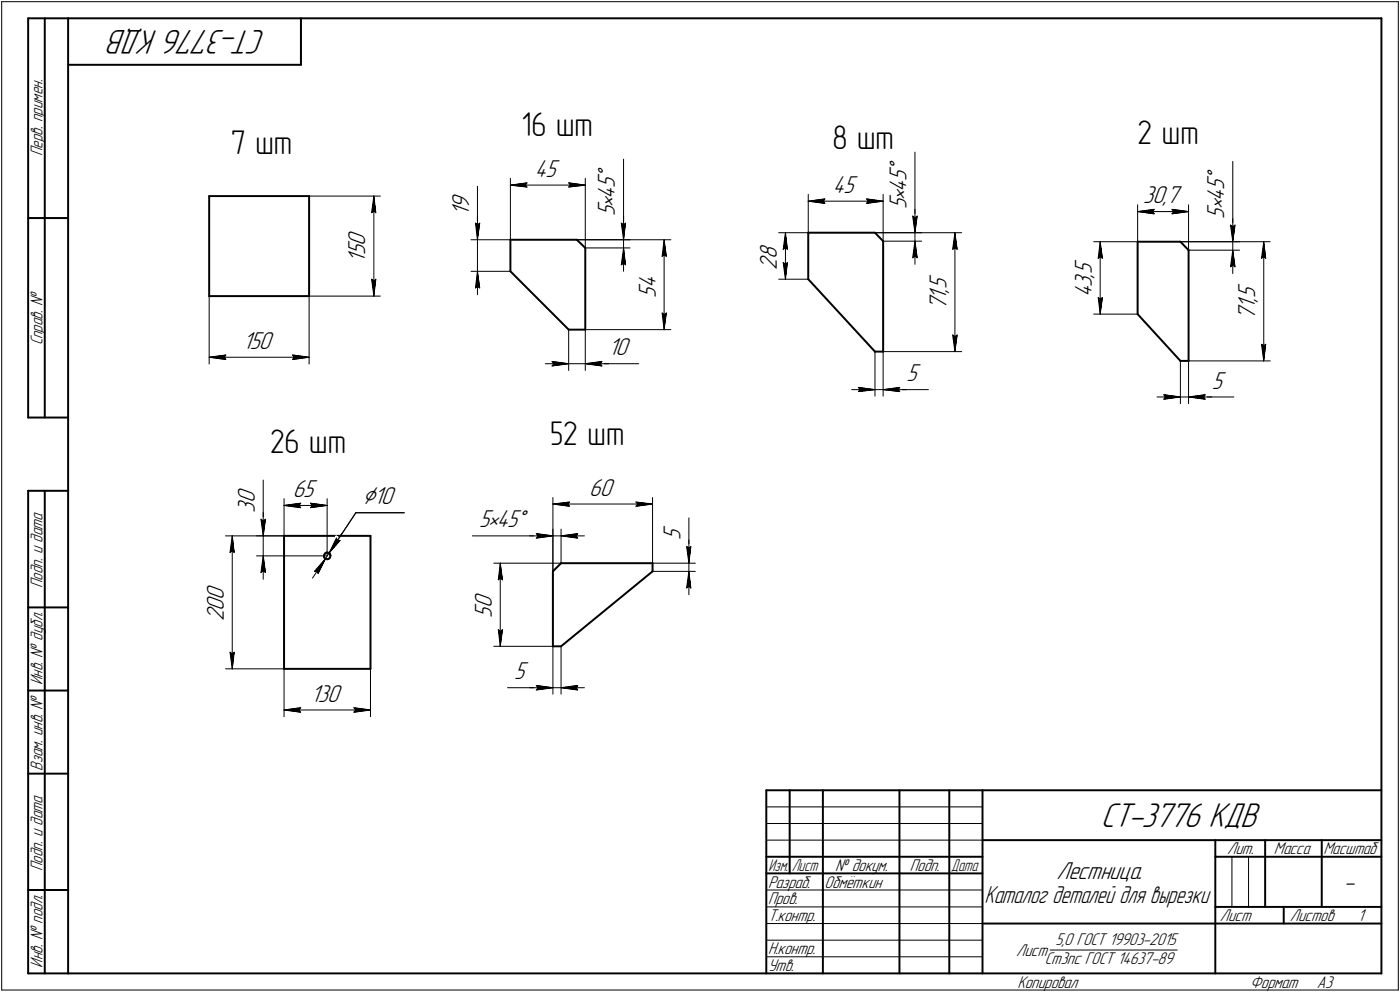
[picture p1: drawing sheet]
<svg xmlns="http://www.w3.org/2000/svg" width="421mm" height="298mm" viewBox="0 0 421 298" stroke-linecap="round" stroke-linejoin="round" font-family="sans-serif">
<defs><g id="words">
<g font-size="10.9">
<text x="79.9" y="9" transform="rotate(-180 79.9 9)">СТ-3776 КДВ</text>
<text x="331.1" y="248.5">СТ-3776 КДВ</text>
</g>
<g font-size="10.3">
<text x="156.9" y="40.9">16 шт</text>
<text x="69.4" y="46.4">7 шт</text>
<text x="250.4" y="44.8">8 шт</text>
<text x="342" y="43.3">2 шт</text>
<text x="81.1" y="136.2">26 шт</text>
<text x="165.4" y="133.8">52 шт</text>
</g>
<g font-size="8.5">
<text x="184.9" y="53.8" transform="rotate(-90 184.9 53.8)">Å</text>
<text x="272.6" y="51.7" transform="rotate(-90 272.6 51.7)">Å</text>
<text x="368.2" y="54.4" transform="rotate(-90 368.2 54.4)">Å</text>
<text x="109" y="151.5">Ç10</text>
</g>
<g font-size="7.8">
<text x="160.9" y="53.1">45</text>
<text x="184.9" y="59.8" transform="rotate(-90 184.9 59.8)">4</text>
<text x="184.9" y="56.6" transform="rotate(-90 184.9 56.6)">5</text>
<text x="250.5" y="57.9">45</text>
<text x="272.6" y="57.7" transform="rotate(-90 272.6 57.7)">4</text>
<text x="272.6" y="54.5" transform="rotate(-90 272.6 54.5)">5</text>
<text x="368.2" y="57.2" transform="rotate(-90 368.2 57.2)">5</text>
<text x="141.1" y="65" transform="rotate(-90 141.1 65)">1</text>
<text x="141.1" y="62.9" transform="rotate(-90 141.1 62.9)">9</text>
<text x="184.9" y="65" transform="rotate(-90 184.9 65)">5</text>
<text x="184.9" y="62.3" transform="rotate(-90 184.9 62.3)">•</text>
<text x="272.6" y="62.9" transform="rotate(-90 272.6 62.9)">5</text>
<text x="272.6" y="60.2" transform="rotate(-90 272.6 60.2)">•</text>
<text x="343.8" y="61.1">30,7</text>
<text x="368.2" y="65.7" transform="rotate(-90 368.2 65.7)">5</text>
<text x="368.2" y="62.9" transform="rotate(-90 368.2 62.9)">•</text>
<text x="368.2" y="60.4" transform="rotate(-90 368.2 60.4)">4</text>
<text x="109.9" y="76.8" transform="rotate(-90 109.9 76.8)">5</text>
<text x="109.9" y="74" transform="rotate(-90 109.9 74)">0</text>
<text x="233.7" y="77.9" transform="rotate(-90 233.7 77.9)">8</text>
<text x="109.9" y="78.9" transform="rotate(-90 109.9 78.9)">1</text>
<text x="233.7" y="81" transform="rotate(-90 233.7 81)">2</text>
<text x="328.4" y="83.4" transform="rotate(-90 328.4 83.4)">,</text>
<text x="328.4" y="82.3" transform="rotate(-90 328.4 82.3)">5</text>
<text x="197.2" y="89.4" transform="rotate(-90 197.2 89.4)">5</text>
<text x="197.2" y="86.7" transform="rotate(-90 197.2 86.7)">4</text>
<text x="284.7" y="88" transform="rotate(-90 284.7 88)">,</text>
<text x="284.7" y="86.9" transform="rotate(-90 284.7 86.9)">5</text>
<text x="328.4" y="89.4" transform="rotate(-90 328.4 89.4)">4</text>
<text x="328.4" y="86.2" transform="rotate(-90 328.4 86.2)">3</text>
<text x="377.5" y="89.7" transform="rotate(-90 377.5 89.7)">5</text>
<text x="284.7" y="93.3" transform="rotate(-90 284.7 93.3)">7</text>
<text x="284.7" y="90.1" transform="rotate(-90 284.7 90.1)">1</text>
<text x="377.5" y="92.8" transform="rotate(-90 377.5 92.8)">1</text>
<text x="377.5" y="90.7" transform="rotate(-90 377.5 90.7)">,</text>
<text x="377.5" y="96" transform="rotate(-90 377.5 96)">7</text>
<text x="73" y="104.8">150</text>
<text x="183" y="106.8">10</text>
<text x="272.6" y="114.5">5</text>
<text x="364.5" y="116.8">5</text>
<text x="88" y="149.4">65</text>
<text x="177.2" y="149">60</text>
<text x="76.6" y="154.1" transform="rotate(-90 76.6 154.1)">3</text>
<text x="76.6" y="151.3" transform="rotate(-90 76.6 151.3)">0</text>
<text x="144.1" y="158.5">5•45Å</text>
<text x="204.6" y="162.2" transform="rotate(-90 204.6 162.2)">5</text>
<text x="67.3" y="183.5" transform="rotate(-90 67.3 183.5)">0</text>
<text x="67.3" y="180.4" transform="rotate(-90 67.3 180.4)">0</text>
<text x="148" y="185.6" transform="rotate(-90 148 185.6)">5</text>
<text x="148" y="182.8" transform="rotate(-90 148 182.8)">0</text>
<text x="67.3" y="186.7" transform="rotate(-90 67.3 186.7)">2</text>
<text x="154.7" y="204.1">5</text>
<text x="93.5" y="210.8">130</text>
<text x="317.7" y="264.2">Лестница.</text>
<text x="404.2" y="267.5">-</text>
</g>
<text font-size="7.7" x="296.1" y="271.3">Каталог деталей для вырезки</text>
<g font-size="5.4">
<text x="12.8" y="46.9" transform="rotate(-90 12.8 46.9)">Перв. примен.</text>
<text x="12.8" y="103.8" transform="rotate(-90 12.8 103.8)">Справ. №</text>
<text x="12.8" y="176.7" transform="rotate(-90 12.8 176.7)">Подп. и дата</text>
<text x="12.8" y="205.8" transform="rotate(-90 12.8 205.8)">Инв. № дубл.</text>
<text x="12.8" y="231.6" transform="rotate(-90 12.8 231.6)">Взам. инв. №</text>
<text x="369.1" y="256.8">Лит.</text>
<text x="383.1" y="256.8">Масса</text>
<text x="398" y="256.8">Масштаб</text>
<text x="12.8" y="261.7" transform="rotate(-90 12.8 261.7)">Подп. и дата</text>
<text x="251.2" y="261.8">№ докум.</text>
<text x="273.6" y="261.8">Подп.</text>
<text x="231" y="266.8">Разраб.</text>
<text x="248" y="266.8">Обмёткин</text>
<text x="231" y="271.8">Пров.</text>
<text x="231" y="276.8">Т.контр.</text>
<text x="366.9" y="276.8">Лист</text>
<text x="387.9" y="276.8">Листов</text>
<text x="408.4" y="276.8">1</text>
<text x="231" y="286.8">Н.контр.</text>
<text x="305.6" y="287.2">Лист</text>
<text x="317.4" y="284.1">5,0 ГОСТ 19903-2015</text>
<text x="12.8" y="290.8" transform="rotate(-90 12.8 290.8)">Инв. № подл.</text>
<text x="231" y="291.8">Утв.</text>
<text x="314.2" y="289.8">Ст3пс ГОСТ 14637-89</text>
<text x="306" y="296.8">Копировал</text>
<text x="376" y="296.8">Формат</text>
<text x="396" y="296.8">A3</text>
</g>
<g font-size="5.3">
<text x="231.1" y="261.8">Изм.</text>
<text x="238.1" y="261.8">Лист</text>
<text x="286.1" y="261.8">Дата</text>
</g>
</g></defs>
<g fill="none" stroke="#000" stroke-width=".59">
<path d="M8.5 5.5v120zM8.5 5.5h12zM13.5 5.5v120zM20.5 5.5v287zM20.5 5.5h395zM20.5 19.5h70zM90.5 5.5v14zM415.5 5.5v287zM62.9 58.9v30.1zM62.9 58.9h30.1zM93 58.9v30.1zM8.5 65.5h12z"/>
<path d="M153.5 72.1v9.4zM153.5 72.1h20zM173.5 72.1l2.5 2.4zM176 74.5v24.6zM243.1 69.9v14zM243.1 69.9h20zM263.1 69.9l2.5 2.6zM265.6 72.5v33.2zM342.1 72.6h12.9zM342.1 72.6v21.8zM355 72.6l2.5 2.6zM357.5 75.2v33.3z"/>
<path d="M62.9 89h30.1zM153.5 81.5l17.5 17.6zM171 99.1h5zM243.1 83.9l20 21.8zM342.1 94.4l12.9 14.1zM263.1 105.7h2.5zM355 108.5h2.5zM8.5 125.5h12zM8.5 147.5v145zM8.5 147.5h12zM13.5 147.5v145zM85.4 161v40z"/>
<path d="M85.4 161h26zM97.5 167.5l.4 .4zM97.5 166.9v.6zM97.7 166.4l-.2 .5zM97.7 166.4l.5-.4zM97.9 167.9l.5 .2zM98.2 166l.5 .1zM98.4 168.1l.4-.1zM98.7 166.1l.5 .4zM99.2 166.5l.2 .5zM99.2 167.6l-.4 .4zM99.4 167l-.2 .6z"/>
<path d="M111.4 161v40zM166.3 171.7v22.5zM166.3 171.7l2.4-2.5zM168.7 169.2h27.6zM196.3 169.2v2.5zM8.5 182.5h12zM166.3 194.2h2.4zM168.7 194.2l27.6-22.5zM8.5 207.5h12zM85.4 201h26zM8.5 232.5h12zM230.5 237.5h185z"/>
<path d="M230.5 237.5v55zM237.5 237.5v25zM247.5 237.5v55zM270.5 237.5v55zM285.5 237.5v55zM295.5 237.5v55zM230.5 257.5h65zM295.5 252.5h120zM365.5 252.5v40zM365.5 257.5h15zM380.5 252.5v20zM380.5 257.5h35z"/>
<path d="M397.5 252.5v20zM8.5 267.5h12zM230.5 262.5h65zM295.5 277.5h70zM365.5 277.5h50zM365.5 272.5h50zM386.1 272.5v5zM8.5 292.5h12zM20.5 292.5h395z"/>
</g>
<g fill="none" stroke="#000" stroke-width=".3">
<path d="M.5 .5v297zM.5 .5h420zM420.5 .5v297zM93 58.9h21.4zM112.4 58.9l.6 5zM112.4 58.9l-.6 5zM112.4 58.9v30.1zM143.6 56v11.1zM153.5 53.6v18.5zM153.5 55.6l5-.7zM153.5 55.6l5 .6zM153.5 55.6h22.5z"/>
<path d="M158 55.6l.5 .6zM158.5 54.9l-.5 .7zM171 56.2l5-.6zM171 54.9l.5 .7zM171 54.9l5 .7zM171.5 55.6l-.5 .6zM176 53.6v20.9zM187.5 47.8v19.3zM243.1 58.4v11.5zM248.1 59.8l-.5 .7zM260.6 59.8l.5 .7zM260.6 59.8l5 .7z"/>
<path d="M265.6 58.4v14.1zM275.2 45.7v19.2zM370.8 48.5v19.1zM111.8 63.9l.6-.5zM112.4 63.4l.6 .5zM141.6 72.1h11.9zM143 67.1l.6 .5zM143 67.1l.6 5zM143.6 67.1v5zM143.6 67.6l.7-.5zM143.6 65v7.1zM143.6 72.1v9.4z"/>
<path d="M144.3 67.1l-.7 5zM173.5 72.1h28.3zM173.5 72.1h16zM176 74.5h13.5zM186.9 67.1l.6 .5zM186.9 67.1l.6 5zM186.9 79.6l.6-.5zM187.5 67.1v5zM187.5 67.6l.6-.5zM187.5 65v7.1zM187.5 74.5l-.6 5.1zM187.5 79.1l.6 .5z"/>
<path d="M187.5 74.5l.6 5.1zM187.5 74.5v7zM187.5 72.1v2.4zM188.1 67.1l-.6 5zM199.1 77l.6-.5zM199.7 72.1l.7 4.9zM199.7 76.5l.7 .5zM199.7 72.1l-.6 4.9zM199.7 72.1v27zM234.2 69.9h8.9zM235.5 78.9l.7 5zM235.5 78.9l.7 .5z"/>
<path d="M235.5 74.9l.7-.5zM236.2 79.4l.6-.5zM236.2 69.9l.6 5zM236.2 74.4l.6 .5zM236.2 69.9l-.7 5zM236.2 69.9v14zM236.8 78.9l-.6 5zM243.1 60.5l5-.7zM243.1 60.5l5 .6zM243.1 60.5h22.5zM247.6 60.5l.5 .6zM260.6 61.1l5-.6z"/>
<path d="M261.1 60.5l-.5 .6zM263.1 69.9h26.1zM263.1 69.9h14.1zM265.6 72.5h11.6zM274.5 64.9l.7 .5zM274.5 64.9l.7 5zM274.5 77.5l.7-.5zM275.2 64.9v5zM275.2 65.4l.6-.5zM275.2 62.9v7zM275.2 72.5l-.7 5zM275.2 77l.6 .5z"/>
<path d="M275.2 72.5l.6 5zM275.2 72.5v6.9zM275.2 69.9v2.6zM275.8 64.9l-.6 5zM286.5 74.9l.7-.5zM287.2 69.9l.7 5zM287.2 74.4l.7 .5zM287.2 69.9l-.7 5zM287.2 69.9v35.8zM328.9 72.6h13.2zM330.3 77.6l.6-.5zM330.9 72.6l.7 5z"/>
<path d="M330.9 77.1l.7 .5zM330.9 72.6l-.6 5zM330.9 72.6v21.8zM342.1 61.6v11zM342.1 63.6l5-.7zM342.1 63.6l5 .7zM342.1 63.6h15.4zM346.6 63.6l.5 .7zM347.1 62.9l-.5 .7zM352.5 64.3l5-.7zM352.5 62.9l.5 .7zM352.5 62.9l5 .7z"/>
<path d="M353 63.6l-.5 .7zM355 72.6h27zM355 72.6h17.8zM357.5 75.2h15.3zM357.5 61.6v13.6zM370.1 67.6l.7 .6zM370.1 67.6l.7 5zM370.8 67.6v5zM370.8 68.2l.6-.6zM370.8 65.7v6.9zM370.8 75.2l-.7 5zM370.8 79.7l.6 .5z"/>
<path d="M370.8 75.2l.6 5zM370.8 75.2v7zM370.8 72.6v2.6zM371.4 67.6l-.6 5zM379.4 77.6l.7-.5zM380.1 72.6l.6 5zM380.1 77.1l.6 .5zM380.1 72.6l-.7 5zM380.1 72.6v35.9zM62.9 89v20.4zM93 89h21.4zM93 89v20.4z"/>
<path d="M111.8 83.9l.6 5.1zM111.8 83.9l.6 .5zM112.4 84.4l.6-.5zM113 83.9l-.6 5.1zM141.6 81.5h11.9zM143 86.5l.6-.5zM143.6 81.5l-.6 5zM143.6 86l.7 .5zM143.6 81.5l.7 5zM143.6 81.5v7.1zM171 99.1v12.2zM176 99.1v12.2z"/>
<path d="M176 99.1h25.8zM199.1 94.1l.6 5zM199.1 94.1l.6 .5zM199.7 94.6l.7-.5zM200.4 94.1l-.7 5zM234.2 83.9h8.9zM328.9 94.4h13.2zM330.3 89.4l.6 5zM330.3 89.4l.6 .5zM330.9 89.9l.7-.5zM331.6 89.4l-.7 5zM370.1 80.2l.7-.5z"/>
<path d="M62.9 107.4l5-.7zM62.9 107.4l5 .6zM62.9 107.4h30.1zM67.5 107.4l.4 .6zM67.9 106.7l-.4 .7zM88 108l5-.6zM88 106.7l.5 .7zM88 106.7l5 .7zM88.5 107.4l-.5 .6zM164 109.3h7zM166 108.6l5 .7zM166 108.6l.5 .7z"/>
<path d="M166 110l5-.7zM166.5 109.3l-.5 .7zM171 109.3h5zM176 109.3h5zM176 109.3l5 .7zM176 109.3l5-.7zM176 109.3h7zM180.5 109.3l.5 .7zM181 109.3h11.1zM181 108.6l-.5 .7zM256.1 117.1h7zM258.1 116.4l5 .7z"/>
<path d="M258.1 116.4l.6 .7zM258.1 117.7l5-.6zM258.7 117.1l-.6 .6zM263.1 105.7v13.3zM263.1 117.1h2.5zM265.6 105.7h23.6zM265.6 105.7v13.3zM265.6 117.1h5zM265.6 117.1l5 .6zM265.6 117.1l5-.7zM265.6 117.1h7zM270.1 117.1l.5 .6z"/>
<path d="M270.6 117.1h8.6zM270.6 116.4l-.5 .7zM286.5 100.7l.7 5zM286.5 100.7l.7 .5zM287.2 101.2l.7-.5zM287.9 100.7l-.7 5zM348 119.3h7zM350 118.6l5 .7zM350 118.6l.4 .7zM350 120l5-.7zM350.4 119.3l-.4 .7zM355 108.5v12.8z"/>
<path d="M355 119.3h2.5zM357.5 119.3h5zM357.5 108.5v12.8zM357.5 108.5h24.5zM357.5 119.3l5 .7zM357.5 119.3l5-.7zM357.5 119.3h7zM361.9 119.3l.6 .7zM362.5 119.3h8.6zM362.5 118.6l-.6 .7zM379.4 103.5l.7 5zM379.4 103.5l.7 .4z"/>
<path d="M380.1 103.9l.6-.4zM380.7 103.5l-.6 5zM78.5 156l.7 .5zM78.5 156l.7 5zM79.2 156v5zM79.2 144.3v11.7zM79.2 156.5l.6-.5zM79.2 154v7zM79.8 156l-.6 5zM85.4 149.9v11.1zM85.4 151.9l5-.7zM85.4 151.9l5 .7z"/>
<path d="M85.4 151.9h13zM89.9 151.9l.5 .7zM90.4 151.2l-.5 .7zM93.4 152.6l5-.7zM93.4 151.2l.5 .7zM93.4 151.2l5 .7zM93.9 151.9l-.5 .7zM98.4 149.9v17.1zM107 154.1l-8 12.1zM107 154.1h14.6zM166.3 159v12.7zM166.3 149.5v22.2z"/>
<path d="M166.3 151.5l5-.6zM166.3 151.5l5 .6zM166.3 151.5h30zM168.7 159v10.2zM170.8 151.5l.5 .6zM171.3 150.9l-.5 .6zM191.3 152.1l5-.6zM191.3 150.9l.5 .6zM191.3 150.9l5 .6zM191.8 151.5l-.5 .6zM196.3 149.5v19.7zM207.2 155.6v8.7z"/>
<path d="M67.8 161h17.6zM69.2 166l.6-.5zM69.8 161l.6 5zM69.8 165.5l.6 .5zM69.8 161l-.6 5zM69.8 161v40zM77.1 161h8.3zM77.1 167h21.3zM78.5 172l.7-.5zM79.2 167l-.7 5zM79.2 171.5l.6 .5zM79.2 167l.6 5z"/>
<path d="M79.2 167v7.1zM79.2 161v6zM94.6 171.7l.7-.1zM95.3 171.6l.4 .8zM97.9 167.9l-3.3 3.8zM97.9 167.9l-2.2 4.5zM97.9 167.9l-3.9 5.8zM99 166.2l-1.1 1.7zM101.2 161.7l.2 .8zM101.2 161.7l-2.2 4.5zM101.4 162.5l.9-.1zM102.3 162.4l-3.3 3.8z"/>
<path d="M102.8 160.4l-3.8 5.8zM142.1 161h19.2zM148.5 169.2h20.2zM149.9 174.2l.6-.5zM150.5 169.2l.6 5zM150.5 173.7l.6 .5zM150.5 169.2l-.6 5zM150.5 169.2v25zM159.3 161h7zM161.3 161h5zM161.3 160.4l5 .6zM161.3 160.4l.5 .6z"/>
<path d="M161.3 161.7l5-.7zM161.8 161l-.5 .7zM166.3 161h2.4zM168.7 161l5 .7zM168.7 161l5-.6zM168.7 161h7.1zM173.3 161l.4 .7zM173.7 160.4l-.4 .6zM196.3 171.7h12.8zM196.3 169.2h12.8zM206.5 176.7l.7-.5zM206.5 164.3l.7 .4z"/>
<path d="M206.5 164.3l.7 4.9zM207.2 164.3v4.9zM207.2 171.7l-.7 5zM207.2 176.2l.6 .5zM207.2 171.7l.6 5zM207.2 171.7v7zM207.2 164.7l.6-.4zM207.2 162.2v7zM207.2 169.2v2.5zM207.8 164.3l-.6 4.9zM69.2 196l.6 5zM69.2 196l.6 .5z"/>
<path d="M69.8 196.5l.6-.5zM70.4 196l-.6 5zM148.5 194.2h17.8zM149.9 189.2l.6 5zM149.9 189.2l.6 .5zM150.5 189.7l.6-.5zM151.1 189.2l-.6 5zM166.3 194.2v14.4zM168.7 194.2v14.4zM67.8 201h17.6zM85.4 201v14.4zM85.4 213.4l5-.7z"/>
<path d="M85.4 213.4l5 .6zM85.4 213.4h26zM89.9 213.4l.5 .6zM90.4 212.7l-.5 .7zM106.4 214l5-.6zM106.4 212.7l.5 .7zM106.4 212.7l5 .7zM106.9 213.4l-.5 .6zM111.4 201v14.4zM152.7 206.7h8.6zM159.3 206.7h7zM161.3 206.7h5z"/>
<path d="M161.3 206l5 .7zM161.3 206l.5 .7zM161.3 207.3l5-.6zM161.8 206.7l-.5 .6zM166.3 206.7h2.4zM168.7 206.7l5 .6zM168.7 206.7l5-.7zM168.7 206.7h7.1zM173.3 206.7l.4 .6zM173.7 206l-.4 .7zM230.5 247.5h65zM230.5 252.5h65z"/>
<path d="M230.5 242.5h65zM370.5 257.5v15zM375.5 257.5v15zM230.5 267.5h65zM230.5 272.5h65zM230.5 277.5h65zM.5 297.5h420zM230.5 282.5h65zM230.5 287.5h65zM315.8 285.5h38.3z"/>
</g>
<g fill="#fff" stroke="#fff" stroke-width=".3">
<path d="M104.2 69h7.2zM104.2 69.1h7.2zM104.2 69.2h7.2zM104.2 69.3h7.2zM104.2 69.3h7.2zM104.2 69.4h7.2zM104.2 69.5h7.2zM104.2 69.6h7.2zM104.2 69.7h7.2zM104.2 69.8h7.2zM104.2 69.8h7.2zM104.2 69.9h7.2zM104.2 70h7.2zM104.2 70.1h7.2zM104.2 70.2h7.2zM104.2 70.3h7.2zM104.2 70.4h7.2zM104.2 70.4h7.2zM104.2 70.5h7.2zM104.2 70.6h7.2zM104.2 70.7h7.2zM104.2 70.8h7.2zM104.2 70.9h7.2zM104.2 71h7.2zM104.2 71h7.2zM104.2 71.1h7.2zM104.2 71.2h7.2zM104.2 71.3h7.2zM104.2 71.4h7.2zM104.2 71.5h7.2zM104.2 71.5h7.2zM104.2 71.6h7.2zM104.2 71.7h7.2zM104.2 71.8h7.2zM104.2 71.9h7.2zM104.2 72h7.2zM104.2 72.1h7.2zM104.2 72.1h7.2zM104.2 72.2h7.2zM104.2 72.3h7.2zM104.2 72.4h7.2zM104.2 72.5h7.2zM104.2 72.6h7.2zM104.2 72.6h7.2zM104.2 72.7h7.2zM104.2 72.8h7.2zM104.2 72.9h7.2zM104.2 73h7.2zM104.2 73.1h7.2zM104.2 73.2h7.2zM104.2 73.2h7.2zM104.2 73.3h7.2zM104.2 73.4h7.2zM104.2 73.5h7.2zM104.2 73.6h7.2zM104.2 73.7h7.2zM104.2 73.7h7.2zM104.2 73.8h7.2zM104.2 73.9h7.2zM104.2 74h7.2zM104.2 74.1h7.2zM104.2 74.2h7.2zM104.2 74.3h7.2zM104.2 74.3h7.2zM104.2 74.4h7.2zM104.2 74.5h7.2zM104.2 74.6h7.2zM104.2 74.7h7.2zM104.2 74.8h7.2zM104.2 74.8h7.2zM104.2 74.9h7.2zM104.2 75h7.2zM104.2 75.1h7.2zM104.2 75.2h7.2zM104.2 75.3h7.2zM104.2 75.4h7.2zM104.2 75.4h7.2zM104.2 75.5h7.2zM104.2 75.6h7.2zM104.2 75.7h7.2zM104.2 75.8h7.2zM104.2 75.9h7.2zM104.2 75.9h7.2zM104.2 76h7.2zM104.2 76.1h7.2zM104.2 76.2h7.2zM104.2 76.3h7.2zM104.2 76.4h7.2zM104.2 76.5h7.2zM104.2 76.5h7.2zM104.2 76.6h7.2zM104.2 76.7h7.2zM104.2 76.8h7.2zM104.2 76.9h7.2zM104.2 77h7.2zM104.2 77h7.2zM104.2 77.1h7.2zM104.2 77.2h7.2zM104.2 77.3h7.2zM104.2 77.4h7.2zM104.2 77.5h7.2zM104.2 77.6h7.2zM104.2 77.6h7.2zM104.2 77.7h7.2zM104.2 77.8h7.2zM104.2 77.9h7.2zM104.2 78h7.2zM104.2 78.1h7.2zM104.2 78.1h7.2zM104.2 78.2h7.2zM104.2 78.3h7.2zM104.2 78.4h7.2zM104.2 78.5h7.2zM104.2 78.6h7.2zM104.2 78.7h7.2zM104.2 78.7h7.2zM104.2 78.8h7.2z"/>
<path d="M112.4 59.2h.2zM112.4 59.3h.2zM112.3 59.4h.3zM112.3 59.4h.4zM112.2 59.5h.5zM112.2 59.6h.6zM112.2 59.7h.6zM112.1 59.8h.7zM112.1 59.9h.8zM112 59.9h.9zM112 60h.9zM111.9 60.1h1zM111.9 60.2h1zM111.9 60.3h1.1zM111.8 60.4h1.2zM111.8 60.5h1.2zM111.8 60.5h1.3zM111.8 60.6h1.3zM111.7 60.7h1.4zM111.7 60.8h1.5zM111.7 60.9h1.5zM111.7 61h1.5zM111.7 61h1.5zM111.7 61.1h1.5zM111.7 61.2h1.5zM111.7 61.3h1.5zM111.6 61.4h1.7zM111.6 61.5h1.7zM111.6 61.6h1.7zM111.6 61.6h1.7zM111.6 61.7h1.7zM111.6 61.8h1.7zM111.6 61.9h1.7zM111.5 62h1.9zM111.5 62.1h1.9zM111.5 62.1h1.9zM111.5 62.2h1.9zM111.5 62.3h1.9zM111.5 62.4h1.9zM111.5 62.5h1.9zM111.4 62.6h2zM111.4 62.7h2.1zM111.4 62.7h2.1zM111.4 62.8h2.1zM111.4 62.9h2.1zM111.4 63h2.1zM111.4 63.1h2.1zM111.4 63.2h2.1zM111.3 63.2h2.2zM111.3 63.3h2.2zM111.3 63.4h2.2zM111.3 63.5h2.2zM111.3 63.6h2.2zM111.3 63.7h2.2zM111.3 63.8h2.2zM111.3 63.8h2.3zM111.3 63.9h2.3zM111.3 64h2.3zM111.3 64.1h2.3zM111.3 64.2h2.3zM111.3 64.3h2.3zM111.3 64.3h2.3z"/>
<path d="M111.2 83.5h2.4zM111.3 83.6h2.3zM111.3 83.7h2.3zM111.3 83.7h2.3zM111.3 83.8h2.3zM111.3 83.9h2.3zM111.3 84h2.3zM111.3 84.1h2.3zM111.3 84.2h2.2zM111.3 84.2h2.2zM111.3 84.3h2.2zM111.3 84.4h2.2zM111.3 84.5h2.2zM111.3 84.6h2.2zM111.3 84.7h2.2zM111.4 84.8h2.1zM111.4 84.8h2.1zM111.4 84.9h2.1zM111.4 85h2.1zM111.4 85.1h2.1zM111.4 85.2h2.1zM111.4 85.3h2.1zM111.5 85.3h1.9zM111.5 85.4h1.9zM111.5 85.5h1.9zM111.5 85.6h1.9zM111.5 85.7h1.9zM111.5 85.8h1.9zM111.5 85.9h1.9zM111.6 85.9h1.7zM111.6 86h1.7zM111.6 86.1h1.7zM111.6 86.2h1.7zM111.6 86.3h1.7zM111.6 86.4h1.7zM111.6 86.4h1.7zM111.7 86.5h1.5zM111.7 86.6h1.5zM111.7 86.7h1.5zM111.7 86.8h1.5zM111.7 86.9h1.5zM111.7 87h1.5zM111.7 87h1.5zM111.7 87.1h1.4zM111.8 87.2h1.3zM111.8 87.3h1.3zM111.8 87.4h1.2zM111.8 87.5h1.2zM111.9 87.5h1.1zM111.9 87.6h1zM111.9 87.7h1zM112 87.8h.9zM112 87.9h.9zM112.1 88h.8zM112.1 88.1h.7zM112.1 88.1h.7zM112.2 88.2h.6zM112.2 88.3h.5zM112.3 88.4h.4zM112.3 88.5h.4zM112.3 88.6h.3zM112.4 88.6h.2zM112.4 88.7h.2z"/>
<path d="M73 99.2h9.9zM73 99.3h9.9zM73 99.4h9.9zM73 99.5h9.9zM73 99.6h9.9zM73 99.7h9.9zM73 99.7h9.9zM73 99.8h9.9zM73 99.9h9.9zM73 100h9.9zM73 100.1h9.9zM73 100.2h9.9zM73 100.2h9.9zM73 100.3h9.9zM73 100.4h9.9zM73 100.5h9.9zM73 100.6h9.9zM73 100.7h9.9zM73 100.8h9.9zM73 100.8h9.9zM73 100.9h9.9zM73 101h9.9zM73 101.1h9.9zM73 101.2h9.9zM73 101.3h9.9zM73 101.3h9.9zM73 101.4h9.9zM73 101.5h9.9zM73 101.6h9.9zM73 101.7h9.9zM73 101.8h9.9zM73 101.9h9.9zM73 101.9h9.9zM73 102h9.9zM73 102.1h9.9zM73 102.2h9.9zM73 102.3h9.9zM73 102.4h9.9zM73 102.4h9.9zM73 102.5h9.9zM73 102.6h9.9zM73 102.7h9.9zM73 102.8h9.9zM73 102.9h9.9zM73 103h9.9zM73 103h9.9zM73 103.1h9.9zM73 103.2h9.9zM73 103.3h9.9zM73 103.4h9.9zM73 103.5h9.9zM73 103.5h9.9zM73 103.6h9.9zM73 103.7h9.9zM73 103.8h9.9zM73 103.9h9.9zM73 104h9.9zM73 104.1h9.9zM73 104.1h9.9zM73 104.2h9.9zM73 104.3h9.9zM73 104.4h9.9zM73 104.5h9.9zM73 104.6h9.9zM73 104.6h9.9zM73 104.7h9.9zM73 104.8h9.9zM73 104.9h9.9zM73 105h9.9zM73 105.1h9.9zM73 105.2h9.9zM73 105.2h9.9zM73 105.3h9.9zM73 105.4h9.9zM73 105.5h9.9zM73 105.6h9.9zM73 105.7h9.9zM73 105.7h9.9zM73 105.8h9.9zM73 105.9h9.9zM73 106h9.9zM73 106.1h9.9zM73 106.2h9.9zM73 106.3h9.9z"/>
<path d="M87.5 106.3h.7zM87.5 106.3h1.5zM87.5 106.4h2.2zM87.5 106.5h3zM87.5 106.6h3.7zM87.5 106.7h3.9zM87.5 106.8h4.1zM87.5 106.8h4.3zM87.5 106.9h4.5zM87.5 107h4.7zM87.5 107.1h4.9zM87.5 107.2h5.1zM87.5 107.3h5.3zM87.5 107.4h5.5zM87.5 107.4h5.3zM87.5 107.5h5.1zM87.5 107.6h4.9zM87.5 107.7h4.7zM87.5 107.8h4.5zM87.5 107.9h4.3zM87.5 107.9h4.1zM87.5 108h3.9zM87.5 108.1h3.7zM87.5 108.2h3.1zM87.5 108.3h2.5zM87.5 108.4h1.8zM87.5 108.5h1.2zM87.5 108.5h.6z"/>
<path d="M67.7 106.3h.7zM67 106.3h1.4zM66.2 106.4h2.2zM65.4 106.5h3zM64.7 106.6h3.7zM64.5 106.7h3.9zM64.3 106.8h4.1zM64.1 106.8h4.3zM63.9 106.9h4.5zM63.8 107h4.6zM63.5 107.1h4.9zM63.3 107.2h5.1zM63.2 107.3h5.2zM62.9 107.4h5.5zM63.2 107.4h5.2zM63.3 107.5h5.1zM63.5 107.6h4.9zM63.8 107.7h4.6zM63.9 107.8h4.5zM64.1 107.9h4.3zM64.3 107.9h4.1zM64.5 108h3.9zM64.7 108.1h3.7zM65.4 108.2h3zM66 108.3h2.4zM66.5 108.4h1.9zM67.2 108.5h1.2zM67.8 108.5h.6z"/>
<path d="M69.4 38.6h18.6zM69.4 38.7h18.6zM69.4 38.8h18.6zM69.4 38.9h18.6zM69.4 38.9h18.6zM69.4 39h18.6zM69.4 39.1h18.6zM69.4 39.2h18.6zM69.4 39.3h18.6zM69.4 39.4h18.6zM69.4 39.5h18.6zM69.4 39.5h18.6zM69.4 39.6h18.6zM69.4 39.7h18.6zM69.4 39.8h18.6zM69.4 39.9h18.6zM69.4 40h18.6zM69.4 40h18.6zM69.4 40.1h18.6zM69.4 40.2h18.6zM69.4 40.3h18.6zM69.4 40.4h18.6zM69.4 40.5h18.6zM69.4 40.6h18.6zM69.4 40.6h18.6zM69.4 40.7h18.6zM69.4 40.8h18.6zM69.4 40.9h18.6zM69.4 41h18.6zM69.4 41.1h18.6zM69.4 41.1h18.6zM69.4 41.2h18.6zM69.4 41.3h18.6zM69.4 41.4h18.6zM69.4 41.5h18.6zM69.4 41.6h18.6zM69.4 41.7h18.6zM69.4 41.7h18.6zM69.4 41.8h18.6zM69.4 41.9h18.6zM69.4 42h18.6zM69.4 42.1h18.6zM69.4 42.2h18.6zM69.4 42.2h18.6zM69.4 42.3h18.6zM69.4 42.4h18.6zM69.4 42.5h18.6zM69.4 42.6h18.6zM69.4 42.7h18.6zM69.4 42.8h18.6zM69.4 42.8h18.6zM69.4 42.9h18.6zM69.4 43h18.6zM69.4 43.1h18.6zM69.4 43.2h18.6zM69.4 43.3h18.6zM69.4 43.3h18.6zM69.4 43.4h18.6zM69.4 43.5h18.6zM69.4 43.6h18.6zM69.4 43.7h18.6zM69.4 43.8h18.6zM69.4 43.9h18.6zM69.4 43.9h18.6zM69.4 44h18.6zM69.4 44.1h18.6zM69.4 44.2h18.6zM69.4 44.3h18.6zM69.4 44.4h18.6zM69.4 44.4h18.6zM69.4 44.5h18.6zM69.4 44.6h18.6zM69.4 44.7h18.6zM69.4 44.8h18.6zM69.4 44.9h18.6zM69.4 45h18.6zM69.4 45h18.6zM69.4 45.1h18.6zM69.4 45.2h18.6zM69.4 45.3h18.6zM69.4 45.4h18.6zM69.4 45.5h18.6zM69.4 45.6h18.6zM69.4 45.6h18.6zM69.4 45.7h18.6zM69.4 45.8h18.6zM69.4 45.9h18.6zM69.4 46h18.6zM69.4 46.1h18.6zM69.4 46.1h18.6zM69.4 46.2h18.6zM69.4 46.3h18.6zM69.4 46.4h18.6zM69.4 46.5h18.6zM69.4 46.6h18.6zM69.4 46.7h18.6zM69.4 46.7h18.6zM69.4 46.8h18.6zM69.4 46.9h18.6zM69.4 47h18.6zM69.4 47.1h18.6zM69.4 47.2h18.6zM69.4 47.2h18.6zM69.4 47.3h18.6zM69.4 47.4h18.6zM69.4 47.5h18.6zM69.4 47.6h18.6zM69.4 47.7h18.6zM69.4 47.8h18.6zM69.4 47.8h18.6zM69.4 47.9h18.6zM69.4 48h18.6zM69.4 48.1h18.6zM69.4 48.2h18.6zM69.4 48.3h18.6zM69.4 48.3h18.6zM69.4 48.4h18.6zM69.4 48.5h18.6z"/>
<path d="M160.9 47.5h7.8zM160.9 47.6h7.8zM160.9 47.7h7.8zM160.9 47.8h7.8zM160.9 47.8h7.8zM160.9 47.9h7.8zM160.9 48h7.8zM160.9 48.1h7.8zM160.9 48.2h7.8zM160.9 48.3h7.8zM160.9 48.3h7.8zM160.9 48.4h7.8zM160.9 48.5h7.8zM160.9 48.6h7.8zM160.9 48.7h7.8zM160.9 48.8h7.8zM160.9 48.9h7.8zM160.9 48.9h7.8zM160.9 49h7.8zM160.9 49.1h7.8zM160.9 49.2h7.8zM160.9 49.3h7.8zM160.9 49.4h7.8zM160.9 49.4h7.8zM160.9 49.5h7.8zM160.9 49.6h7.8zM160.9 49.7h7.8zM160.9 49.8h7.8zM160.9 49.9h7.8zM160.9 50h7.8zM160.9 50h7.8zM160.9 50.1h7.8zM160.9 50.2h7.8zM160.9 50.3h7.8zM160.9 50.4h7.8zM160.9 50.5h7.8zM160.9 50.5h7.8zM160.9 50.6h7.8zM160.9 50.7h7.8zM160.9 50.8h7.8zM160.9 50.9h7.8zM160.9 51h7.8zM160.9 51.1h7.8zM160.9 51.1h7.8zM160.9 51.2h7.8zM160.9 51.3h7.8zM160.9 51.4h7.8zM160.9 51.5h7.8zM160.9 51.6h7.8zM160.9 51.6h7.8zM160.9 51.7h7.8zM160.9 51.8h7.8zM160.9 51.9h7.8zM160.9 52h7.8zM160.9 52.1h7.8zM160.9 52.2h7.8zM160.9 52.2h7.8zM160.9 52.3h7.8zM160.9 52.4h7.8zM160.9 52.5h7.8zM160.9 52.6h7.8zM160.9 52.7h7.8zM160.9 52.7h7.8zM160.9 52.8h7.8zM160.9 52.9h7.8zM160.9 53h7.8zM160.9 53.1h7.8zM160.9 53.2h7.8zM160.9 53.3h7.8zM160.9 53.3h7.8zM160.9 53.4h7.8zM160.9 53.5h7.8zM160.9 53.6h7.8zM160.9 53.7h7.8zM160.9 53.8h7.8zM160.9 53.8h7.8zM160.9 53.9h7.8zM160.9 54h7.8zM160.9 54.1h7.8zM160.9 54.2h7.8zM160.9 54.3h7.8zM160.9 54.4h7.8zM160.9 54.4h7.8zM160.9 54.5h7.8z"/>
<path d="M158.4 54.4h.6zM157.8 54.5h1.2zM157.1 54.6h1.9zM156.5 54.7h2.5zM156 54.8h3zM155.3 54.9h3.7zM155.1 54.9h3.9zM154.9 55h4.1zM154.7 55.1h4.3zM154.5 55.2h4.5zM154.3 55.3h4.7zM154.1 55.4h4.9zM153.9 55.5h5.1zM153.8 55.5h5.2zM153.5 55.6h5.5zM153.8 55.7h5.2zM154 55.8h5zM154.2 55.9h4.8zM154.4 56h4.6zM154.7 56h4.3zM154.9 56.1h4.1zM155.1 56.2h3.9zM155.3 56.3h3.7zM156 56.4h3zM156.5 56.5h2.5zM157.1 56.6h1.9zM157.8 56.6h1.2zM158.4 56.7h.6z"/>
<path d="M170.5 54.4h.7zM170.5 54.5h1.3zM170.5 54.6h1.9zM170.5 54.7h2.6zM170.5 54.8h3.2zM170.5 54.9h3.7zM170.5 54.9h4zM170.5 55h4.2zM170.5 55.1h4.3zM170.5 55.2h4.6zM170.5 55.3h4.8zM170.5 55.4h4.9zM170.5 55.5h5.2zM170.5 55.5h5.4zM170.5 55.6h5.5zM170.5 55.7h5.4zM170.5 55.8h5.1zM170.5 55.9h4.9zM170.5 56h4.7zM170.5 56h4.4zM170.5 56.1h4.3zM170.5 56.2h4zM170.5 56.3h3.7zM170.5 56.4h3.2zM170.5 56.5h2.6zM170.5 56.6h1.9zM170.5 56.6h1.3zM170.5 56.7h.7z"/>
<path d="M183 101.2h7.2zM183 101.3h7.2zM183 101.3h7.2zM183 101.4h7.2zM183 101.5h7.2zM183 101.6h7.2zM183 101.7h7.2zM183 101.8h7.2zM183 101.9h7.2zM183 101.9h7.2zM183 102h7.2zM183 102.1h7.2zM183 102.2h7.2zM183 102.3h7.2zM183 102.4h7.2zM183 102.4h7.2zM183 102.5h7.2zM183 102.6h7.2zM183 102.7h7.2zM183 102.8h7.2zM183 102.9h7.2zM183 103h7.2zM183 103h7.2zM183 103.1h7.2zM183 103.2h7.2zM183 103.3h7.2zM183 103.4h7.2zM183 103.5h7.2zM183 103.5h7.2zM183 103.6h7.2zM183 103.7h7.2zM183 103.8h7.2zM183 103.9h7.2zM183 104h7.2zM183 104.1h7.2zM183 104.1h7.2zM183 104.2h7.2zM183 104.3h7.2zM183 104.4h7.2zM183 104.5h7.2zM183 104.6h7.2zM183 104.6h7.2zM183 104.7h7.2zM183 104.8h7.2zM183 104.9h7.2zM183 105h7.2zM183 105.1h7.2zM183 105.2h7.2zM183 105.2h7.2zM183 105.3h7.2zM183 105.4h7.2zM183 105.5h7.2zM183 105.6h7.2zM183 105.7h7.2zM183 105.7h7.2zM183 105.8h7.2zM183 105.9h7.2zM183 106h7.2zM183 106.1h7.2zM183 106.2h7.2zM183 106.3h7.2zM183 106.3h7.2zM183 106.4h7.2zM183 106.5h7.2zM183 106.6h7.2zM183 106.7h7.2zM183 106.8h7.2zM183 106.8h7.2zM183 106.9h7.2zM183 107h7.2zM183 107.1h7.2zM183 107.2h7.2zM183 107.3h7.2zM183 107.4h7.2zM183 107.4h7.2zM183 107.5h7.2zM183 107.6h7.2zM183 107.7h7.2zM183 107.8h7.2zM183 107.9h7.2zM183 107.9h7.2zM183 108h7.2zM183 108.1h7.2zM183 108.2h7.2z"/>
<path d="M165.5 108.1h.7zM165.5 108.2h1.3zM165.5 108.3h1.9zM165.5 108.4h2.6zM165.5 108.5h3.2zM165.5 108.5h3.7zM165.5 108.6h4zM165.5 108.7h4.2zM165.5 108.8h4.3zM165.5 108.9h4.6zM165.5 109h4.8zM165.5 109.1h4.9zM165.5 109.1h5.2zM165.5 109.2h5.4zM165.5 109.3h5.5zM165.5 109.4h5.4zM165.5 109.5h5.2zM165.5 109.6h4.9zM165.5 109.6h4.8zM165.5 109.7h4.6zM165.5 109.8h4.3zM165.5 109.9h4.2zM165.5 110h4zM165.5 110.1h3.7zM165.5 110.2h3.1zM165.5 110.2h2.3zM165.5 110.3h1.5zM165.5 110.4h.8z"/>
<path d="M180.9 108.1h.6zM180.3 108.2h1.2zM179.7 108.3h1.8zM179.1 108.4h2.4zM178.5 108.5h3zM177.8 108.5h3.7zM177.6 108.6h3.9zM177.5 108.7h4zM177.2 108.8h4.3zM177 108.9h4.5zM176.9 109h4.6zM176.6 109.1h4.9zM176.4 109.1h5.1zM176.3 109.2h5.2zM176 109.3h5.5zM176.3 109.4h5.2zM176.4 109.5h5.1zM176.6 109.6h4.9zM176.9 109.6h4.6zM177 109.7h4.5zM177.2 109.8h4.3zM177.5 109.9h4zM177.6 110h3.9zM177.8 110.1h3.7zM178.6 110.2h2.9zM179.3 110.2h2.2zM180.1 110.3h1.4zM180.8 110.4h.7z"/>
<path d="M191.6 81.6h7.2zM191.6 81.7h7.2zM191.6 81.8h7.2zM191.6 81.9h7.2zM191.6 82h7.2zM191.6 82h7.2zM191.6 82.1h7.2zM191.6 82.2h7.2zM191.6 82.3h7.2zM191.6 82.4h7.2zM191.6 82.5h7.2zM191.6 82.5h7.2zM191.6 82.6h7.2zM191.6 82.7h7.2zM191.6 82.8h7.2zM191.6 82.9h7.2zM191.6 83h7.2zM191.6 83.1h7.2zM191.6 83.1h7.2zM191.6 83.2h7.2zM191.6 83.3h7.2zM191.6 83.4h7.2zM191.6 83.5h7.2zM191.6 83.6h7.2zM191.6 83.7h7.2zM191.6 83.7h7.2zM191.6 83.8h7.2zM191.6 83.9h7.2zM191.6 84h7.2zM191.6 84.1h7.2zM191.6 84.2h7.2zM191.6 84.2h7.2zM191.6 84.3h7.2zM191.6 84.4h7.2zM191.6 84.5h7.2zM191.6 84.6h7.2zM191.6 84.7h7.2zM191.6 84.8h7.2zM191.6 84.8h7.2zM191.6 84.9h7.2zM191.6 85h7.2zM191.6 85.1h7.2zM191.6 85.2h7.2zM191.6 85.3h7.2zM191.6 85.3h7.2zM191.6 85.4h7.2zM191.6 85.5h7.2zM191.6 85.6h7.2zM191.6 85.7h7.2zM191.6 85.8h7.2zM191.6 85.9h7.2zM191.6 85.9h7.2zM191.6 86h7.2zM191.6 86.1h7.2zM191.6 86.2h7.2zM191.6 86.3h7.2zM191.6 86.4h7.2zM191.6 86.4h7.2zM191.6 86.5h7.2zM191.6 86.6h7.2zM191.6 86.7h7.2zM191.6 86.8h7.2zM191.6 86.9h7.2zM191.6 87h7.2zM191.6 87h7.2zM191.6 87.1h7.2zM191.6 87.2h7.2zM191.6 87.3h7.2zM191.6 87.4h7.2zM191.6 87.5h7.2zM191.6 87.5h7.2zM191.6 87.6h7.2zM191.6 87.7h7.2zM191.6 87.8h7.2zM191.6 87.9h7.2zM191.6 88h7.2zM191.6 88.1h7.2zM191.6 88.1h7.2zM191.6 88.2h7.2zM191.6 88.3h7.2zM191.6 88.4h7.2zM191.6 88.5h7.2zM191.6 88.6h7.2zM191.6 88.6h7.2zM191.6 88.7h7.2zM191.6 88.8h7.2zM191.6 88.9h7.2zM191.6 89h7.2zM191.6 89.1h7.2zM191.6 89.2h7.2zM191.6 89.2h7.2zM191.6 89.3h7.2z"/>
<path d="M199.6 72.3h.3zM199.6 72.4h.3zM199.6 72.5h.4zM199.6 72.6h.4zM199.6 72.6h.4zM199.5 72.7h.6zM199.5 72.8h.6zM199.5 72.9h.7zM199.4 73h.8zM199.4 73.1h.8zM199.4 73.2h.8zM199.3 73.2h.9zM199.3 73.3h1zM199.2 73.4h1.1zM199.2 73.5h1.2zM199.2 73.6h1.2zM199.1 73.7h1.4zM199.1 73.7h1.4zM199.1 73.8h1.4zM199.1 73.9h1.5zM199.1 74h1.5zM199.1 74.1h1.5zM199.1 74.2h1.5zM199.1 74.3h1.5zM199.1 74.3h1.5zM199.1 74.4h1.5zM199 74.5h1.7zM199 74.6h1.7zM199 74.7h1.7zM199 74.8h1.7zM199 74.8h1.7zM199 74.9h1.7zM199 75h1.7zM198.9 75.1h1.8zM198.9 75.2h1.8zM198.9 75.3h1.8zM198.9 75.4h1.8zM198.9 75.4h1.8zM198.9 75.5h1.8zM198.9 75.6h1.8zM198.8 75.7h1.9zM198.8 75.8h2zM198.8 75.9h2zM198.8 75.9h2zM198.8 76h2zM198.8 76.1h2zM198.8 76.2h2zM198.8 76.3h2zM198.7 76.4h2.2zM198.7 76.5h2.2zM198.7 76.5h2.2zM198.7 76.6h2.2zM198.7 76.7h2.2zM198.7 76.8h2.2zM198.7 76.9h2.2zM198.6 77h2.4zM198.6 77h2.4zM198.6 77.1h2.4zM198.6 77.2h2.4zM198.6 77.3h2.4zM198.6 77.4h2.4zM198.6 77.5h2.4z"/>
<path d="M198.5 93.6h2.5zM198.6 93.6h2.4zM198.6 93.7h2.4zM198.6 93.8h2.4zM198.6 93.9h2.4zM198.6 94h2.4zM198.6 94.1h2.4zM198.6 94.1h2.4zM198.7 94.2h2.2zM198.7 94.3h2.2zM198.7 94.4h2.2zM198.7 94.5h2.2zM198.7 94.6h2.2zM198.7 94.7h2.2zM198.7 94.7h2.2zM198.8 94.8h2zM198.8 94.9h2zM198.8 95h2zM198.8 95.1h2zM198.8 95.2h2zM198.8 95.2h2zM198.8 95.3h2zM198.8 95.4h1.9zM198.9 95.5h1.8zM198.9 95.6h1.8zM198.9 95.7h1.8zM198.9 95.8h1.8zM198.9 95.8h1.8zM198.9 95.9h1.8zM198.9 96h1.8zM199 96.1h1.7zM199 96.2h1.7zM199 96.3h1.7zM199 96.4h1.7zM199 96.4h1.7zM199 96.5h1.7zM199 96.6h1.7zM199.1 96.7h1.5zM199.1 96.8h1.5zM199.1 96.9h1.5zM199.1 96.9h1.5zM199.1 97h1.5zM199.1 97.1h1.5zM199.1 97.2h1.5zM199.1 97.3h1.4zM199.1 97.4h1.4zM199.1 97.5h1.4zM199.2 97.5h1.2zM199.2 97.6h1.2zM199.2 97.7h1.1zM199.3 97.8h1zM199.3 97.9h.9zM199.4 98h.8zM199.4 98h.8zM199.4 98.1h.8zM199.5 98.2h.7zM199.5 98.3h.6zM199.5 98.4h.6zM199.6 98.5h.4zM199.6 98.6h.4zM199.6 98.6h.4zM199.6 98.7h.3zM199.6 98.8h.3z"/>
<path d="M179.2 49.9h7.3zM179.2 50h7.3zM179.2 50h7.3zM179.2 50.1h7.3zM179.2 50.2h7.3zM179.2 50.3h7.3zM179.2 50.4h7.3zM179.2 50.5h7.3zM179.2 50.5h7.3zM179.2 50.6h7.3zM179.2 50.7h7.3zM179.2 50.8h7.3zM179.2 50.9h7.3zM179.2 51h7.3zM179.2 51.1h7.3zM179.2 51.1h7.3zM179.2 51.2h7.3zM179.2 51.3h7.3zM179.2 51.4h7.3zM179.2 51.5h7.3zM179.2 51.6h7.3zM179.2 51.6h7.3zM179.2 51.7h7.3zM179.2 51.8h7.3zM179.2 51.9h7.3zM179.2 52h7.3zM179.2 52.1h7.3zM179.2 52.2h7.3zM179.2 52.2h7.3zM179.2 52.3h7.3zM179.2 52.4h7.3zM179.2 52.5h7.3zM179.2 52.6h7.3zM179.2 52.7h7.3zM179.2 52.7h7.3zM179.2 52.8h7.3zM179.2 52.9h7.3zM179.2 53h7.3zM179.2 53.1h7.3zM179.2 53.2h7.3zM179.2 53.3h7.3zM179.2 53.3h7.3zM179.2 53.4h7.3zM179.2 53.5h7.3zM179.2 53.6h7.3zM179.2 53.7h7.3zM179.2 53.8h7.3zM179.2 53.8h7.3zM179.2 53.9h7.3zM179.2 54h7.3zM179.2 54.1h7.3zM179.2 54.2h7.3zM179.2 54.3h7.3zM179.2 54.4h7.3zM179.2 54.4h7.3zM179.2 54.5h7.3zM179.2 54.6h7.3zM179.2 54.7h7.3zM179.2 54.8h7.3zM179.2 54.9h7.3zM179.2 54.9h7.3zM179.2 55h7.3zM179.2 55.1h7.3zM179.2 55.2h7.3zM179.2 55.3h7.3zM179.2 55.4h7.3zM179.2 55.5h7.3zM179.2 55.5h7.3zM179.2 55.6h7.3zM179.2 55.7h7.3zM179.2 55.8h7.3zM179.2 55.9h7.3zM179.2 56h7.3zM179.2 56h7.3zM179.2 56.1h7.3zM179.2 56.2h7.3zM179.2 56.3h7.3zM179.2 56.4h7.3zM179.2 56.5h7.3zM179.2 56.6h7.3zM179.2 56.6h7.3zM179.2 56.7h7.3zM179.2 56.8h7.3zM179.2 56.9h7.3zM179.2 57h7.3zM179.2 57.1h7.3zM179.2 57.1h7.3zM179.2 57.2h7.3zM179.2 57.3h7.3zM179.2 57.4h7.3zM179.2 57.5h7.3zM179.2 57.6h7.3zM179.2 57.7h7.3zM179.2 57.7h7.3zM179.2 57.8h7.3zM179.2 57.9h7.3zM179.2 58h7.3zM179.2 58.1h7.3zM179.2 58.2h7.3zM179.2 58.3h7.3zM179.2 58.3h7.3zM179.2 58.4h7.3zM179.2 58.5h7.3zM179.2 58.6h7.3zM179.2 58.7h7.3zM179.2 58.8h7.3zM179.2 58.8h7.3zM179.2 58.9h7.3zM179.2 59h7.3zM179.2 59.1h7.3zM179.2 59.2h7.3zM179.2 59.3h7.3zM179.2 59.4h7.3zM179.2 59.4h7.3zM179.2 59.5h7.3zM179.2 59.6h7.3zM179.2 59.7h7.3zM179.2 59.8h7.3zM179.2 59.9h7.3zM179.2 59.9h7.3zM179.2 60h7.3zM179.2 60.1h7.3zM179.2 60.2h7.3zM179.2 60.3h7.3zM179.2 60.4h7.3zM179.2 60.5h7.3zM179.2 60.5h7.3zM179.2 60.6h7.3zM179.2 60.7h7.3zM179.2 60.8h7.3zM179.2 60.9h7.3zM179.2 61h7.3zM179.2 61h7.3zM179.2 61.1h7.3zM179.2 61.2h7.3zM179.2 61.3h7.3zM179.2 61.4h7.3zM179.2 61.5h7.3zM179.2 61.6h7.3zM179.2 61.6h7.3zM179.2 61.7h7.3zM179.2 61.8h7.3zM179.2 61.9h7.3zM179.2 62h7.3zM179.2 62.1h7.3zM179.2 62.1h7.3zM179.2 62.2h7.3zM179.2 62.3h7.3zM179.2 62.4h7.3zM179.2 62.5h7.3zM179.2 62.6h7.3zM179.2 62.7h7.3zM179.2 62.7h7.3zM179.2 62.8h7.3zM179.2 62.9h7.3zM179.2 63h7.3zM179.2 63.1h7.3zM179.2 63.2h7.3zM179.2 63.2h7.3zM179.2 63.3h7.3zM179.2 63.4h7.3zM179.2 63.5h7.3zM179.2 63.6h7.3zM179.2 63.7h7.3zM179.2 63.8h7.3zM179.2 63.8h7.3zM179.2 63.9h7.3zM179.2 64h7.3zM179.2 64.1h7.3zM179.2 64.2h7.3zM179.2 64.3h7.3zM179.2 64.3h7.3zM179.2 64.4h7.3zM179.2 64.5h7.3zM179.2 64.6h7.3zM179.2 64.7h7.3zM179.2 64.8h7.3zM179.2 64.9h7.3zM179.2 64.9h7.3z"/>
<path d="M186.3 66.5h2.4zM186.4 66.6h2.3zM186.4 66.7h2.3zM186.4 66.8h2.3zM186.4 66.9h2.3zM186.4 67h2.3zM186.4 67.1h2.3zM186.4 67.1h2.3zM186.4 67.2h2.2zM186.4 67.3h2.2zM186.4 67.4h2.2zM186.4 67.5h2.2zM186.4 67.6h2.2zM186.4 67.6h2.2zM186.4 67.7h2.2zM186.5 67.8h2.1zM186.5 67.9h2.1zM186.5 68h2.1zM186.5 68.1h2.1zM186.5 68.2h2.1zM186.5 68.2h2.1zM186.5 68.3h2.1zM186.5 68.4h2zM186.6 68.5h1.9zM186.6 68.6h1.9zM186.6 68.7h1.9zM186.6 68.7h1.9zM186.6 68.8h1.9zM186.6 68.9h1.9zM186.6 69h1.9zM186.7 69.1h1.7zM186.7 69.2h1.7zM186.7 69.3h1.7zM186.7 69.3h1.7zM186.7 69.4h1.7zM186.7 69.5h1.7zM186.7 69.6h1.7zM186.8 69.7h1.5zM186.8 69.8h1.5zM186.8 69.8h1.5zM186.8 69.9h1.5zM186.8 70h1.5zM186.8 70.1h1.5zM186.8 70.2h1.5zM186.8 70.3h1.4zM186.9 70.4h1.3zM186.9 70.4h1.3zM186.9 70.5h1.2zM186.9 70.6h1.2zM187 70.7h1.1zM187 70.8h1zM187 70.9h1zM187.1 71h.9zM187.1 71h.9zM187.2 71.1h.8zM187.2 71.2h.7zM187.3 71.3h.6zM187.3 71.4h.6zM187.3 71.5h.5zM187.4 71.5h.4zM187.4 71.6h.3zM187.5 71.7h.2zM187.5 71.8h.2z"/>
<path d="M187.5 74.8h.2zM187.5 74.8h.2zM187.4 74.9h.3zM187.4 75h.4zM187.4 75.1h.4zM187.3 75.2h.5zM187.3 75.3h.6zM187.2 75.4h.7zM187.2 75.4h.7zM187.2 75.5h.8zM187.1 75.6h.9zM187.1 75.7h.9zM187 75.8h1zM187 75.9h1zM187 75.9h1.1zM186.9 76h1.2zM186.9 76.1h1.2zM186.9 76.2h1.3zM186.9 76.3h1.3zM186.8 76.4h1.4zM186.8 76.5h1.5zM186.8 76.5h1.5zM186.8 76.6h1.5zM186.8 76.7h1.5zM186.8 76.8h1.5zM186.8 76.9h1.5zM186.8 77h1.5zM186.7 77h1.7zM186.7 77.1h1.7zM186.7 77.2h1.7zM186.7 77.3h1.7zM186.7 77.4h1.7zM186.7 77.5h1.7zM186.7 77.6h1.7zM186.6 77.6h1.9zM186.6 77.7h1.9zM186.6 77.8h1.9zM186.6 77.9h1.9zM186.6 78h1.9zM186.6 78.1h1.9zM186.6 78.1h1.9zM186.5 78.2h2.1zM186.5 78.3h2.1zM186.5 78.4h2.1zM186.5 78.5h2.1zM186.5 78.6h2.1zM186.5 78.7h2.1zM186.5 78.7h2.1zM186.4 78.8h2.2zM186.4 78.9h2.2zM186.4 79h2.2zM186.4 79.1h2.2zM186.4 79.2h2.2zM186.4 79.2h2.2zM186.4 79.3h2.2zM186.4 79.4h2.3zM186.4 79.5h2.3zM186.4 79.6h2.3zM186.4 79.7h2.3zM186.4 79.8h2.3zM186.4 79.8h2.3zM186.4 79.9h2.3z"/>
<path d="M135.5 57.9h7.2zM135.5 58h7.2zM135.5 58.1h7.2zM135.5 58.2h7.2zM135.5 58.3h7.2zM135.5 58.3h7.2zM135.5 58.4h7.2zM135.5 58.5h7.2zM135.5 58.6h7.2zM135.5 58.7h7.2zM135.5 58.8h7.2zM135.5 58.8h7.2zM135.5 58.9h7.2zM135.5 59h7.2zM135.5 59.1h7.2zM135.5 59.2h7.2zM135.5 59.3h7.2zM135.5 59.4h7.2zM135.5 59.4h7.2zM135.5 59.5h7.2zM135.5 59.6h7.2zM135.5 59.7h7.2zM135.5 59.8h7.2zM135.5 59.9h7.2zM135.5 59.9h7.2zM135.5 60h7.2zM135.5 60.1h7.2zM135.5 60.2h7.2zM135.5 60.3h7.2zM135.5 60.4h7.2zM135.5 60.5h7.2zM135.5 60.5h7.2zM135.5 60.6h7.2zM135.5 60.7h7.2zM135.5 60.8h7.2zM135.5 60.9h7.2zM135.5 61h7.2zM135.5 61h7.2zM135.5 61.1h7.2zM135.5 61.2h7.2zM135.5 61.3h7.2zM135.5 61.4h7.2zM135.5 61.5h7.2zM135.5 61.6h7.2zM135.5 61.6h7.2zM135.5 61.7h7.2zM135.5 61.8h7.2zM135.5 61.9h7.2zM135.5 62h7.2zM135.5 62.1h7.2zM135.5 62.1h7.2zM135.5 62.2h7.2zM135.5 62.3h7.2zM135.5 62.4h7.2zM135.5 62.5h7.2zM135.5 62.6h7.2zM135.5 62.7h7.2zM135.5 62.7h7.2zM135.5 62.8h7.2zM135.5 62.9h7.2zM135.5 63h7.2zM135.5 63.1h7.2zM135.5 63.2h7.2zM135.5 63.2h7.2zM135.5 63.3h7.2zM135.5 63.4h7.2zM135.5 63.5h7.2zM135.5 63.6h7.2zM135.5 63.7h7.2zM135.5 63.8h7.2zM135.5 63.8h7.2zM135.5 63.9h7.2zM135.5 64h7.2zM135.5 64.1h7.2zM135.5 64.2h7.2zM135.5 64.3h7.2zM135.5 64.3h7.2zM135.5 64.4h7.2zM135.5 64.5h7.2zM135.5 64.6h7.2zM135.5 64.7h7.2zM135.5 64.8h7.2zM135.5 64.9h7.2zM135.5 64.9h7.2z"/>
<path d="M142.4 66.5h2.5zM142.5 66.6h2.4zM142.5 66.7h2.4zM142.5 66.8h2.4zM142.5 66.9h2.4zM142.5 67h2.4zM142.5 67.1h2.4zM142.5 67.1h2.4zM142.6 67.2h2.2zM142.6 67.3h2.2zM142.6 67.4h2.2zM142.6 67.5h2.2zM142.6 67.6h2.2zM142.6 67.6h2.2zM142.6 67.7h2.2zM142.7 67.8h2zM142.7 67.9h2zM142.7 68h2zM142.7 68.1h2zM142.7 68.2h2zM142.7 68.2h2zM142.7 68.3h2zM142.7 68.4h1.9zM142.7 68.5h1.9zM142.7 68.6h1.9zM142.7 68.7h1.9zM142.7 68.7h1.9zM142.7 68.8h1.9zM142.7 68.9h1.9zM142.7 69h1.9zM142.8 69.1h1.7zM142.8 69.2h1.7zM142.8 69.3h1.7zM142.8 69.3h1.7zM142.8 69.4h1.7zM142.8 69.5h1.7zM142.8 69.6h1.7zM142.9 69.7h1.5zM142.9 69.8h1.5zM142.9 69.8h1.5zM142.9 69.9h1.5zM142.9 70h1.5zM142.9 70.1h1.5zM142.9 70.2h1.5zM142.9 70.3h1.5zM143 70.4h1.4zM143 70.4h1.4zM143.1 70.5h1.2zM143.1 70.6h1.2zM143.1 70.7h1.1zM143.2 70.8h1zM143.2 70.9h.9zM143.3 71h.8zM143.3 71h.8zM143.3 71.1h.7zM143.3 71.2h.7zM143.3 71.3h.6zM143.3 71.4h.6zM143.4 71.5h.4zM143.4 71.5h.4zM143.5 71.6h.3zM143.5 71.7h.3zM143.5 71.8h.3z"/>
<path d="M143.5 81.8h.3zM143.5 81.9h.3zM143.5 82h.3zM143.4 82h.4zM143.4 82.1h.4zM143.3 82.2h.6zM143.3 82.3h.6zM143.3 82.4h.7zM143.3 82.5h.7zM143.3 82.5h.8zM143.3 82.6h.8zM143.2 82.7h.9zM143.2 82.8h1zM143.1 82.9h1.1zM143.1 83h1.2zM143.1 83.1h1.2zM143 83.1h1.4zM143 83.2h1.4zM142.9 83.3h1.5zM142.9 83.4h1.5zM142.9 83.5h1.5zM142.9 83.6h1.5zM142.9 83.7h1.5zM142.9 83.7h1.5zM142.9 83.8h1.5zM142.9 83.9h1.5zM142.8 84h1.7zM142.8 84.1h1.7zM142.8 84.2h1.7zM142.8 84.2h1.7zM142.8 84.3h1.7zM142.8 84.4h1.7zM142.8 84.5h1.7zM142.7 84.6h1.9zM142.7 84.7h1.9zM142.7 84.8h1.9zM142.7 84.8h1.9zM142.7 84.9h1.9zM142.7 85h1.9zM142.7 85.1h1.9zM142.7 85.2h1.9zM142.7 85.3h2zM142.7 85.3h2zM142.7 85.4h2zM142.7 85.5h2zM142.7 85.6h2zM142.7 85.7h2zM142.7 85.8h2zM142.6 85.9h2.2zM142.6 85.9h2.2zM142.6 86h2.2zM142.6 86.1h2.2zM142.6 86.2h2.2zM142.6 86.3h2.2zM142.6 86.4h2.2zM142.5 86.4h2.4zM142.5 86.5h2.4zM142.5 86.6h2.4zM142.5 86.7h2.4zM142.5 86.8h2.4zM142.5 86.9h2.4zM142.5 87h2.4z"/>
<path d="M156.9 33.1h21.5zM156.9 33.2h21.5zM156.9 33.3h21.5zM156.9 33.4h21.5zM156.9 33.4h21.5zM156.9 33.5h21.5zM156.9 33.6h21.5zM156.9 33.7h21.5zM156.9 33.8h21.5zM156.9 33.9h21.5zM156.9 34h21.5zM156.9 34h21.5zM156.9 34.1h21.5zM156.9 34.2h21.5zM156.9 34.3h21.5zM156.9 34.4h21.5zM156.9 34.5h21.5zM156.9 34.5h21.5zM156.9 34.6h21.5zM156.9 34.7h21.5zM156.9 34.8h21.5zM156.9 34.9h21.5zM156.9 35h21.5zM156.9 35.1h21.5zM156.9 35.1h21.5zM156.9 35.2h21.5zM156.9 35.3h21.5zM156.9 35.4h21.5zM156.9 35.5h21.5zM156.9 35.6h21.5zM156.9 35.6h21.5zM156.9 35.7h21.5zM156.9 35.8h21.5zM156.9 35.9h21.5zM156.9 36h21.5zM156.9 36.1h21.5zM156.9 36.2h21.5zM156.9 36.2h21.5zM156.9 36.3h21.5zM156.9 36.4h21.5zM156.9 36.5h21.5zM156.9 36.6h21.5zM156.9 36.7h21.5zM156.9 36.7h21.5zM156.9 36.8h21.5zM156.9 36.9h21.5zM156.9 37h21.5zM156.9 37.1h21.5zM156.9 37.2h21.5zM156.9 37.3h21.5zM156.9 37.3h21.5zM156.9 37.4h21.5zM156.9 37.5h21.5zM156.9 37.6h21.5zM156.9 37.7h21.5zM156.9 37.8h21.5zM156.9 37.8h21.5zM156.9 37.9h21.5zM156.9 38h21.5zM156.9 38.1h21.5zM156.9 38.2h21.5zM156.9 38.3h21.5zM156.9 38.4h21.5zM156.9 38.4h21.5zM156.9 38.5h21.5zM156.9 38.6h21.5zM156.9 38.7h21.5zM156.9 38.8h21.5zM156.9 38.9h21.5zM156.9 38.9h21.5zM156.9 39h21.5zM156.9 39.1h21.5zM156.9 39.2h21.5zM156.9 39.3h21.5zM156.9 39.4h21.5zM156.9 39.5h21.5zM156.9 39.5h21.5zM156.9 39.6h21.5zM156.9 39.7h21.5zM156.9 39.8h21.5zM156.9 39.9h21.5zM156.9 40h21.5zM156.9 40h21.5zM156.9 40.1h21.5zM156.9 40.2h21.5zM156.9 40.3h21.5zM156.9 40.4h21.5zM156.9 40.5h21.5zM156.9 40.6h21.5zM156.9 40.6h21.5zM156.9 40.7h21.5zM156.9 40.8h21.5zM156.9 40.9h21.5zM156.9 41h21.5zM156.9 41.1h21.5zM156.9 41.1h21.5zM156.9 41.2h21.5zM156.9 41.3h21.5zM156.9 41.4h21.5zM156.9 41.5h21.5zM156.9 41.6h21.5zM156.9 41.7h21.5zM156.9 41.7h21.5zM156.9 41.8h21.5zM156.9 41.9h21.5zM156.9 42h21.5zM156.9 42.1h21.5zM156.9 42.2h21.5zM156.9 42.2h21.5zM156.9 42.3h21.5zM156.9 42.4h21.5zM156.9 42.5h21.5zM156.9 42.6h21.5zM156.9 42.7h21.5zM156.9 42.8h21.5zM156.9 42.8h21.5zM156.9 42.9h21.5zM156.9 43h21.5z"/>
<path d="M279.1 82.4h7.1zM279.1 82.5h7.1zM279.1 82.5h7.1zM279.1 82.6h7.1zM279.1 82.7h7.1zM279.1 82.8h7.1zM279.1 82.9h7.1zM279.1 83h7.1zM279.1 83.1h7.1zM279.1 83.1h7.1zM279.1 83.2h7.1zM279.1 83.3h7.1zM279.1 83.4h7.1zM279.1 83.5h7.1zM279.1 83.6h7.1zM279.1 83.7h7.1zM279.1 83.7h7.1zM279.1 83.8h7.1zM279.1 83.9h7.1zM279.1 84h7.1zM279.1 84.1h7.1zM279.1 84.2h7.1zM279.1 84.2h7.1zM279.1 84.3h7.1zM279.1 84.4h7.1zM279.1 84.5h7.1zM279.1 84.6h7.1zM279.1 84.7h7.1zM279.1 84.8h7.1zM279.1 84.8h7.1zM279.1 84.9h7.1zM279.1 85h7.1zM279.1 85.1h7.1zM279.1 85.2h7.1zM279.1 85.3h7.1zM279.1 85.3h7.1zM279.1 85.4h7.1zM279.1 85.5h7.1zM279.1 85.6h7.1zM279.1 85.7h7.1zM279.1 85.8h7.1zM279.1 85.9h7.1zM279.1 85.9h7.1zM279.1 86h7.1zM279.1 86.1h7.1zM279.1 86.2h7.1zM279.1 86.3h7.1zM279.1 86.4h7.1zM279.1 86.4h7.1zM279.1 86.5h7.1zM279.1 86.6h7.1zM279.1 86.7h7.1zM279.1 86.8h7.1zM279.1 86.9h7.1zM279.1 87h7.1zM279.1 87h7.1zM279.1 87.1h7.1zM279.1 87.2h7.1zM279.1 87.3h7.1zM279.1 87.4h7.1zM279.1 87.5h7.1zM279.1 87.5h7.1zM279.1 87.6h7.1zM279.1 87.7h7.1zM279.1 87.8h7.1zM279.1 87.9h7.1zM279.1 88h7.1zM279.1 88.1h7.1zM279.1 88.1h7.1zM279.1 88.2h7.1zM279.1 88.3h7.1zM279.1 88.4h7.1zM279.1 88.5h7.1zM279.1 88.6h7.1zM279.1 88.6h7.1zM279.1 88.7h7.1zM279.1 88.8h7.1zM279.1 88.9h7.1zM279.1 89h7.1zM279.1 89.1h7.1zM279.1 89.2h7.1zM279.1 89.2h7.1zM279.1 89.3h7.1zM279.1 89.4h7.1zM279.1 89.5h7.1zM279.1 89.6h7.1zM279.1 89.7h7.1zM279.1 89.7h7.1zM279.1 89.8h7.1zM279.1 89.9h7.1zM279.1 90h7.1zM279.1 90.1h7.1zM279.1 90.2h7.1zM279.1 90.3h7.1zM279.1 90.3h7.1zM279.1 90.4h7.1zM279.1 90.5h7.1zM279.1 90.6h7.1zM279.1 90.7h7.1zM279.1 90.8h7.1zM279.1 90.8h7.1zM279.1 90.9h7.1zM279.1 91h7.1zM279.1 91.1h7.1zM279.1 91.2h7.1zM279.1 91.3h7.1zM279.1 91.4h7.1zM279.1 91.4h7.1zM279.1 91.5h7.1zM279.1 91.6h7.1zM279.1 91.7h7.1zM279.1 91.8h7.1zM279.1 91.9h7.1zM279.1 91.9h7.1zM279.1 92h7.1zM279.1 92.1h7.1zM279.1 92.2h7.1zM279.1 92.3h7.1zM279.1 92.4h7.1zM279.1 92.5h7.1zM279.1 92.5h7.1zM279.1 92.6h7.1zM279.1 92.7h7.1zM279.1 92.8h7.1zM279.1 92.9h7.1zM279.1 93h7.1zM279.1 93h7.1zM279.1 93.1h7.1zM279.1 93.2h7.1z"/>
<path d="M287.1 70.2h.3zM287.1 70.3h.3zM287.1 70.4h.3zM287 70.4h.4zM287 70.5h.4zM286.9 70.6h.6zM286.9 70.7h.6zM286.9 70.8h.7zM286.9 70.9h.7zM286.9 71h.8zM286.9 71h.8zM286.8 71.1h.9zM286.8 71.2h1zM286.7 71.3h1.1zM286.7 71.4h1.2zM286.7 71.5h1.2zM286.6 71.5h1.4zM286.6 71.6h1.4zM286.5 71.7h1.5zM286.5 71.8h1.5zM286.5 71.9h1.5zM286.5 72h1.5zM286.5 72.1h1.5zM286.5 72.1h1.5zM286.5 72.2h1.5zM286.5 72.3h1.5zM286.4 72.4h1.7zM286.4 72.5h1.7zM286.4 72.6h1.7zM286.4 72.6h1.7zM286.4 72.7h1.7zM286.4 72.8h1.7zM286.4 72.9h1.7zM286.3 73h1.9zM286.3 73.1h1.9zM286.3 73.2h1.9zM286.3 73.2h1.9zM286.3 73.3h1.9zM286.3 73.4h1.9zM286.3 73.5h1.9zM286.3 73.6h1.9zM286.3 73.7h2zM286.3 73.7h2zM286.3 73.8h2zM286.3 73.9h2zM286.3 74h2zM286.3 74.1h2zM286.3 74.2h2zM286.2 74.3h2.2zM286.2 74.3h2.2zM286.2 74.4h2.2zM286.2 74.5h2.2zM286.2 74.6h2.2zM286.2 74.7h2.2zM286.2 74.8h2.2zM286.1 74.8h2.4zM286.1 74.9h2.4zM286.1 75h2.4zM286.1 75.1h2.4zM286.1 75.2h2.4zM286.1 75.3h2.4zM286.1 75.4h2.4z"/>
<path d="M286 100.2h2.5zM286.1 100.2h2.4zM286.1 100.3h2.4zM286.1 100.4h2.4zM286.1 100.5h2.4zM286.1 100.6h2.4zM286.1 100.7h2.4zM286.1 100.8h2.4zM286.2 100.8h2.2zM286.2 100.9h2.2zM286.2 101h2.2zM286.2 101.1h2.2zM286.2 101.2h2.2zM286.2 101.3h2.2zM286.2 101.3h2.2zM286.3 101.4h2zM286.3 101.5h2zM286.3 101.6h2zM286.3 101.7h2zM286.3 101.8h2zM286.3 101.9h2zM286.3 101.9h2zM286.3 102h1.9zM286.3 102.1h1.9zM286.3 102.2h1.9zM286.3 102.3h1.9zM286.3 102.4h1.9zM286.3 102.4h1.9zM286.3 102.5h1.9zM286.3 102.6h1.9zM286.4 102.7h1.7zM286.4 102.8h1.7zM286.4 102.9h1.7zM286.4 103h1.7zM286.4 103h1.7zM286.4 103.1h1.7zM286.4 103.2h1.7zM286.5 103.3h1.5zM286.5 103.4h1.5zM286.5 103.5h1.5zM286.5 103.5h1.5zM286.5 103.6h1.5zM286.5 103.7h1.5zM286.5 103.8h1.5zM286.5 103.9h1.5zM286.6 104h1.4zM286.6 104.1h1.4zM286.7 104.1h1.2zM286.7 104.2h1.2zM286.7 104.3h1.1zM286.8 104.4h1zM286.8 104.5h.9zM286.9 104.6h.8zM286.9 104.6h.8zM286.9 104.7h.7zM286.9 104.8h.7zM286.9 104.9h.6zM286.9 105h.6zM287 105.1h.4zM287 105.2h.4zM287.1 105.2h.3zM287.1 105.3h.3zM287.1 105.4h.3z"/>
<path d="M267 47.8h7.2zM267 47.8h7.2zM267 47.9h7.2zM267 48h7.2zM267 48.1h7.2zM267 48.2h7.2zM267 48.3h7.2zM267 48.3h7.2zM267 48.4h7.2zM267 48.5h7.2zM267 48.6h7.2zM267 48.7h7.2zM267 48.8h7.2zM267 48.9h7.2zM267 48.9h7.2zM267 49h7.2zM267 49.1h7.2zM267 49.2h7.2zM267 49.3h7.2zM267 49.4h7.2zM267 49.4h7.2zM267 49.5h7.2zM267 49.6h7.2zM267 49.7h7.2zM267 49.8h7.2zM267 49.9h7.2zM267 50h7.2zM267 50h7.2zM267 50.1h7.2zM267 50.2h7.2zM267 50.3h7.2zM267 50.4h7.2zM267 50.5h7.2zM267 50.5h7.2zM267 50.6h7.2zM267 50.7h7.2zM267 50.8h7.2zM267 50.9h7.2zM267 51h7.2zM267 51.1h7.2zM267 51.1h7.2zM267 51.2h7.2zM267 51.3h7.2zM267 51.4h7.2zM267 51.5h7.2zM267 51.6h7.2zM267 51.6h7.2zM267 51.7h7.2zM267 51.8h7.2zM267 51.9h7.2zM267 52h7.2zM267 52.1h7.2zM267 52.2h7.2zM267 52.2h7.2zM267 52.3h7.2zM267 52.4h7.2zM267 52.5h7.2zM267 52.6h7.2zM267 52.7h7.2zM267 52.7h7.2zM267 52.8h7.2zM267 52.9h7.2zM267 53h7.2zM267 53.1h7.2zM267 53.2h7.2zM267 53.3h7.2zM267 53.3h7.2zM267 53.4h7.2zM267 53.5h7.2zM267 53.6h7.2zM267 53.7h7.2zM267 53.8h7.2zM267 53.8h7.2zM267 53.9h7.2zM267 54h7.2zM267 54.1h7.2zM267 54.2h7.2zM267 54.3h7.2zM267 54.4h7.2zM267 54.4h7.2zM267 54.5h7.2zM267 54.6h7.2zM267 54.7h7.2zM267 54.8h7.2zM267 54.9h7.2zM267 54.9h7.2zM267 55h7.2zM267 55.1h7.2zM267 55.2h7.2zM267 55.3h7.2zM267 55.4h7.2zM267 55.5h7.2zM267 55.5h7.2zM267 55.6h7.2zM267 55.7h7.2zM267 55.8h7.2zM267 55.9h7.2zM267 56h7.2zM267 56h7.2zM267 56.1h7.2zM267 56.2h7.2zM267 56.3h7.2zM267 56.4h7.2zM267 56.5h7.2zM267 56.6h7.2zM267 56.6h7.2zM267 56.7h7.2zM267 56.8h7.2zM267 56.9h7.2zM267 57h7.2zM267 57.1h7.2zM267 57.1h7.2zM267 57.2h7.2zM267 57.3h7.2zM267 57.4h7.2zM267 57.5h7.2zM267 57.6h7.2zM267 57.7h7.2zM267 57.7h7.2zM267 57.8h7.2zM267 57.9h7.2zM267 58h7.2zM267 58.1h7.2zM267 58.2h7.2zM267 58.3h7.2zM267 58.3h7.2zM267 58.4h7.2zM267 58.5h7.2zM267 58.6h7.2zM267 58.7h7.2zM267 58.8h7.2zM267 58.8h7.2zM267 58.9h7.2zM267 59h7.2zM267 59.1h7.2zM267 59.2h7.2zM267 59.3h7.2zM267 59.4h7.2zM267 59.4h7.2zM267 59.5h7.2zM267 59.6h7.2zM267 59.7h7.2zM267 59.8h7.2zM267 59.9h7.2zM267 59.9h7.2zM267 60h7.2zM267 60.1h7.2zM267 60.2h7.2zM267 60.3h7.2zM267 60.4h7.2zM267 60.5h7.2zM267 60.5h7.2zM267 60.6h7.2zM267 60.7h7.2zM267 60.8h7.2zM267 60.9h7.2zM267 61h7.2zM267 61h7.2zM267 61.1h7.2zM267 61.2h7.2zM267 61.3h7.2zM267 61.4h7.2zM267 61.5h7.2zM267 61.6h7.2zM267 61.6h7.2zM267 61.7h7.2zM267 61.8h7.2zM267 61.9h7.2zM267 62h7.2zM267 62.1h7.2zM267 62.1h7.2zM267 62.2h7.2zM267 62.3h7.2zM267 62.4h7.2zM267 62.5h7.2zM267 62.6h7.2zM267 62.7h7.2zM267 62.7h7.2zM267 62.8h7.2z"/>
<path d="M274 64.4h2.4zM274.1 64.5h2.3zM274.1 64.6h2.3zM274.1 64.7h2.3zM274.1 64.8h2.3zM274.1 64.9h2.3zM274.1 64.9h2.3zM274.1 65h2.3zM274.1 65.1h2.3zM274.2 65.2h2.2zM274.2 65.3h2.2zM274.2 65.4h2.2zM274.2 65.4h2.2zM274.2 65.5h2.2zM274.2 65.6h2.2zM274.2 65.7h2.1zM274.2 65.8h2.1zM274.2 65.9h2.1zM274.2 66h2.1zM274.2 66h2.1zM274.2 66.1h2.1zM274.2 66.2h2.1zM274.2 66.3h2zM274.2 66.4h2zM274.2 66.5h2zM274.2 66.5h2zM274.2 66.6h2zM274.3 66.7h1.9zM274.3 66.8h1.9zM274.3 66.9h1.9zM274.3 67h1.8zM274.3 67.1h1.8zM274.3 67.1h1.8zM274.3 67.2h1.8zM274.3 67.3h1.8zM274.3 67.4h1.8zM274.4 67.5h1.7zM274.4 67.6h1.6zM274.4 67.6h1.6zM274.4 67.7h1.6zM274.4 67.8h1.6zM274.4 67.9h1.6zM274.4 68h1.6zM274.4 68.1h1.6zM274.4 68.2h1.5zM274.5 68.2h1.4zM274.5 68.3h1.4zM274.6 68.4h1.2zM274.6 68.5h1.2zM274.7 68.6h1.1zM274.7 68.7h1.1zM274.7 68.7h1zM274.7 68.8h1zM274.7 68.9h1zM274.8 69h.8zM274.8 69.1h.8zM274.9 69.2h.6zM274.9 69.3h.6zM274.9 69.3h.5zM275 69.4h.4zM275 69.5h.4zM275.1 69.6h.2zM275.1 69.7h.2z"/>
<path d="M275.1 72.7h.2zM275.1 72.8h.2zM275 72.9h.4zM275 73h.4zM274.9 73.1h.5zM274.9 73.2h.6zM274.9 73.2h.6zM274.8 73.3h.8zM274.8 73.4h.8zM274.7 73.5h1zM274.7 73.6h1zM274.7 73.7h1zM274.7 73.7h1.1zM274.7 73.8h1.1zM274.6 73.9h1.2zM274.6 74h1.2zM274.5 74.1h1.4zM274.5 74.2h1.4zM274.4 74.3h1.5zM274.4 74.3h1.6zM274.4 74.4h1.6zM274.4 74.5h1.6zM274.4 74.6h1.6zM274.4 74.7h1.6zM274.4 74.8h1.6zM274.4 74.8h1.6zM274.4 74.9h1.7zM274.3 75h1.8zM274.3 75.1h1.8zM274.3 75.2h1.8zM274.3 75.3h1.8zM274.3 75.4h1.8zM274.3 75.4h1.8zM274.3 75.5h1.9zM274.3 75.6h1.9zM274.3 75.7h1.9zM274.2 75.8h2zM274.2 75.9h2zM274.2 75.9h2zM274.2 76h2zM274.2 76.1h2zM274.2 76.2h2.1zM274.2 76.3h2.1zM274.2 76.4h2.1zM274.2 76.5h2.1zM274.2 76.5h2.1zM274.2 76.6h2.1zM274.2 76.7h2.1zM274.2 76.8h2.2zM274.2 76.9h2.2zM274.2 77h2.2zM274.2 77h2.2zM274.2 77.1h2.2zM274.2 77.2h2.2zM274.1 77.3h2.3zM274.1 77.4h2.3zM274.1 77.5h2.3zM274.1 77.6h2.3zM274.1 77.6h2.3zM274.1 77.7h2.3zM274.1 77.8h2.3zM274.1 77.9h2.3z"/>
<path d="M228.1 72.9h7.1zM228.1 73h7.1zM228.1 73.1h7.1zM228.1 73.2h7.1zM228.1 73.2h7.1zM228.1 73.3h7.1zM228.1 73.4h7.1zM228.1 73.5h7.1zM228.1 73.6h7.1zM228.1 73.7h7.1zM228.1 73.7h7.1zM228.1 73.8h7.1zM228.1 73.9h7.1zM228.1 74h7.1zM228.1 74.1h7.1zM228.1 74.2h7.1zM228.1 74.3h7.1zM228.1 74.3h7.1zM228.1 74.4h7.1zM228.1 74.5h7.1zM228.1 74.6h7.1zM228.1 74.7h7.1zM228.1 74.8h7.1zM228.1 74.8h7.1zM228.1 74.9h7.1zM228.1 75h7.1zM228.1 75.1h7.1zM228.1 75.2h7.1zM228.1 75.3h7.1zM228.1 75.4h7.1zM228.1 75.4h7.1zM228.1 75.5h7.1zM228.1 75.6h7.1zM228.1 75.7h7.1zM228.1 75.8h7.1zM228.1 75.9h7.1zM228.1 75.9h7.1zM228.1 76h7.1zM228.1 76.1h7.1zM228.1 76.2h7.1zM228.1 76.3h7.1zM228.1 76.4h7.1zM228.1 76.5h7.1zM228.1 76.5h7.1zM228.1 76.6h7.1zM228.1 76.7h7.1zM228.1 76.8h7.1zM228.1 76.9h7.1zM228.1 77h7.1zM228.1 77h7.1zM228.1 77.1h7.1zM228.1 77.2h7.1zM228.1 77.3h7.1zM228.1 77.4h7.1zM228.1 77.5h7.1zM228.1 77.6h7.1zM228.1 77.6h7.1zM228.1 77.7h7.1zM228.1 77.8h7.1zM228.1 77.9h7.1zM228.1 78h7.1zM228.1 78.1h7.1zM228.1 78.1h7.1zM228.1 78.2h7.1zM228.1 78.3h7.1zM228.1 78.4h7.1zM228.1 78.5h7.1zM228.1 78.6h7.1zM228.1 78.7h7.1zM228.1 78.7h7.1zM228.1 78.8h7.1zM228.1 78.9h7.1zM228.1 79h7.1zM228.1 79.1h7.1zM228.1 79.2h7.1zM228.1 79.2h7.1zM228.1 79.3h7.1zM228.1 79.4h7.1zM228.1 79.5h7.1zM228.1 79.6h7.1zM228.1 79.7h7.1zM228.1 79.8h7.1zM228.1 79.8h7.1zM228.1 79.9h7.1zM228.1 80h7.1zM228.1 80.1h7.1zM228.1 80.2h7.1zM228.1 80.3h7.1zM228.1 80.3h7.1zM228.1 80.4h7.1zM228.1 80.5h7.1zM228.1 80.6h7.1zM228.1 80.7h7.1zM228.1 80.8h7.1zM228.1 80.9h7.1zM228.1 80.9h7.1z"/>
<path d="M234.9 78.4h2.5zM235 78.5h2.4zM235 78.6h2.4zM235 78.7h2.4zM235 78.7h2.4zM235 78.8h2.4zM235 78.9h2.4zM235 79h2.4zM235.1 79.1h2.2zM235.1 79.2h2.2zM235.1 79.2h2.2zM235.1 79.3h2.2zM235.1 79.4h2.2zM235.1 79.5h2.2zM235.1 79.6h2.2zM235.2 79.7h2zM235.2 79.8h2zM235.2 79.8h2zM235.2 79.9h2zM235.2 80h2zM235.2 80.1h2zM235.2 80.2h2zM235.2 80.3h2zM235.3 80.3h1.9zM235.3 80.4h1.9zM235.3 80.5h1.9zM235.3 80.6h1.9zM235.3 80.7h1.9zM235.3 80.8h1.9zM235.3 80.9h1.9zM235.4 80.9h1.7zM235.4 81h1.7zM235.4 81.1h1.7zM235.4 81.2h1.7zM235.4 81.3h1.7zM235.4 81.4h1.7zM235.4 81.4h1.7zM235.5 81.5h1.5zM235.5 81.6h1.5zM235.5 81.7h1.5zM235.5 81.8h1.5zM235.5 81.9h1.5zM235.5 82h1.5zM235.5 82h1.5zM235.5 82.1h1.4zM235.5 82.2h1.4zM235.5 82.3h1.4zM235.6 82.4h1.2zM235.6 82.5h1.2zM235.7 82.5h1.1zM235.7 82.6h1zM235.7 82.7h1zM235.8 82.8h.8zM235.8 82.9h.8zM235.9 83h.7zM235.9 83.1h.7zM236 83.1h.6zM236 83.2h.6zM236 83.3h.5zM236.1 83.4h.4zM236.1 83.5h.3zM236.1 83.6h.3zM236.1 83.7h.3z"/>
<path d="M236.1 70.2h.3zM236.1 70.3h.3zM236.1 70.4h.3zM236.1 70.4h.4zM236 70.5h.5zM236 70.6h.6zM236 70.7h.6zM235.9 70.8h.7zM235.9 70.9h.7zM235.8 71h.8zM235.8 71h.8zM235.7 71.1h1zM235.7 71.2h1zM235.7 71.3h1.1zM235.6 71.4h1.2zM235.6 71.5h1.2zM235.5 71.5h1.4zM235.5 71.6h1.4zM235.5 71.7h1.4zM235.5 71.8h1.5zM235.5 71.9h1.5zM235.5 72h1.5zM235.5 72.1h1.5zM235.5 72.1h1.5zM235.5 72.2h1.5zM235.5 72.3h1.5zM235.4 72.4h1.7zM235.4 72.5h1.7zM235.4 72.6h1.7zM235.4 72.6h1.7zM235.4 72.7h1.7zM235.4 72.8h1.7zM235.4 72.9h1.7zM235.3 73h1.9zM235.3 73.1h1.9zM235.3 73.2h1.9zM235.3 73.2h1.9zM235.3 73.3h1.9zM235.3 73.4h1.9zM235.3 73.5h1.9zM235.2 73.6h2zM235.2 73.7h2zM235.2 73.7h2zM235.2 73.8h2zM235.2 73.9h2zM235.2 74h2zM235.2 74.1h2zM235.2 74.2h2zM235.1 74.3h2.2zM235.1 74.3h2.2zM235.1 74.4h2.2zM235.1 74.5h2.2zM235.1 74.6h2.2zM235.1 74.7h2.2zM235.1 74.8h2.2zM235 74.8h2.4zM235 74.9h2.4zM235 75h2.4zM235 75.1h2.4zM235 75.2h2.4zM235 75.3h2.4zM235 75.4h2.4z"/>
<path d="M250.4 52.3h7.8zM250.4 52.4h7.8zM250.4 52.5h7.8zM250.4 52.6h7.8zM250.4 52.7h7.8zM250.4 52.7h7.8zM250.4 52.8h7.8zM250.4 52.9h7.8zM250.4 53h7.8zM250.4 53.1h7.8zM250.4 53.2h7.8zM250.4 53.3h7.8zM250.4 53.3h7.8zM250.4 53.4h7.8zM250.4 53.5h7.8zM250.4 53.6h7.8zM250.4 53.7h7.8zM250.4 53.8h7.8zM250.4 53.8h7.8zM250.4 53.9h7.8zM250.4 54h7.8zM250.4 54.1h7.8zM250.4 54.2h7.8zM250.4 54.3h7.8zM250.4 54.4h7.8zM250.4 54.4h7.8zM250.4 54.5h7.8zM250.4 54.6h7.8zM250.4 54.7h7.8zM250.4 54.8h7.8zM250.4 54.9h7.8zM250.4 54.9h7.8zM250.4 55h7.8zM250.4 55.1h7.8zM250.4 55.2h7.8zM250.4 55.3h7.8zM250.4 55.4h7.8zM250.4 55.5h7.8zM250.4 55.5h7.8zM250.4 55.6h7.8zM250.4 55.7h7.8zM250.4 55.8h7.8zM250.4 55.9h7.8zM250.4 56h7.8zM250.4 56h7.8zM250.4 56.1h7.8zM250.4 56.2h7.8zM250.4 56.3h7.8zM250.4 56.4h7.8zM250.4 56.5h7.8zM250.4 56.6h7.8zM250.4 56.6h7.8zM250.4 56.7h7.8zM250.4 56.8h7.8zM250.4 56.9h7.8zM250.4 57h7.8zM250.4 57.1h7.8zM250.4 57.1h7.8zM250.4 57.2h7.8zM250.4 57.3h7.8zM250.4 57.4h7.8zM250.4 57.5h7.8zM250.4 57.6h7.8zM250.4 57.7h7.8zM250.4 57.7h7.8zM250.4 57.8h7.8zM250.4 57.9h7.8zM250.4 58h7.8zM250.4 58.1h7.8zM250.4 58.2h7.8zM250.4 58.3h7.8zM250.4 58.3h7.8zM250.4 58.4h7.8zM250.4 58.5h7.8zM250.4 58.6h7.8zM250.4 58.7h7.8zM250.4 58.8h7.8zM250.4 58.8h7.8zM250.4 58.9h7.8zM250.4 59h7.8zM250.4 59.1h7.8zM250.4 59.2h7.8zM250.4 59.3h7.8zM250.4 59.4h7.8z"/>
<path d="M260.1 59.3h.7zM260.1 59.4h1.3zM260.1 59.4h1.9zM260.1 59.5h2.5zM260.1 59.6h3.1zM260.1 59.7h3.7zM260.1 59.8h4zM260.1 59.9h4.1zM260.1 59.9h4.3zM260.1 60h4.6zM260.1 60.1h4.7zM260.1 60.2h4.9zM260.1 60.3h5.2zM260.1 60.4h5.3zM260.1 60.5h5.5zM260.1 60.5h5.3zM260.1 60.6h5.2zM260.1 60.7h4.9zM260.1 60.8h4.7zM260.1 60.9h4.6zM260.1 61h4.3zM260.1 61h4.1zM260.1 61.1h4zM260.1 61.2h3.7zM260.1 61.3h3zM260.1 61.4h2.3zM260.1 61.5h1.5zM260.1 61.6h.8z"/>
<path d="M248 59.3h.6zM247.4 59.4h1.2zM246.8 59.4h1.8zM246.2 59.5h2.4zM245.6 59.6h3zM244.9 59.7h3.7zM244.8 59.8h3.8zM244.6 59.9h4zM244.3 59.9h4.3zM244.2 60h4.4zM243.9 60.1h4.7zM243.8 60.2h4.8zM243.5 60.3h5.1zM243.3 60.4h5.3zM243.1 60.5h5.5zM243.3 60.5h5.3zM243.5 60.6h5.1zM243.8 60.7h4.8zM243.9 60.8h4.7zM244.2 60.9h4.4zM244.3 61h4.3zM244.6 61h4zM244.8 61.1h3.8zM244.9 61.2h3.7zM245.7 61.3h2.9zM246.5 61.4h2.1zM247.1 61.5h1.5zM247.9 61.6h.7z"/>
<path d="M272.6 108.9h4.6zM272.6 109h4.6zM272.6 109.1h4.6zM272.6 109.1h4.6zM272.6 109.2h4.6zM272.6 109.3h4.6zM272.6 109.4h4.6zM272.6 109.5h4.6zM272.6 109.6h4.6zM272.6 109.6h4.6zM272.6 109.7h4.6zM272.6 109.8h4.6zM272.6 109.9h4.6zM272.6 110h4.6zM272.6 110.1h4.6zM272.6 110.2h4.6zM272.6 110.2h4.6zM272.6 110.3h4.6zM272.6 110.4h4.6zM272.6 110.5h4.6zM272.6 110.6h4.6zM272.6 110.7h4.6zM272.6 110.7h4.6zM272.6 110.8h4.6zM272.6 110.9h4.6zM272.6 111h4.6zM272.6 111.1h4.6zM272.6 111.2h4.6zM272.6 111.3h4.6zM272.6 111.3h4.6zM272.6 111.4h4.6zM272.6 111.5h4.6zM272.6 111.6h4.6zM272.6 111.7h4.6zM272.6 111.8h4.6zM272.6 111.8h4.6zM272.6 111.9h4.6zM272.6 112h4.6zM272.6 112.1h4.6zM272.6 112.2h4.6zM272.6 112.3h4.6zM272.6 112.4h4.6zM272.6 112.4h4.6zM272.6 112.5h4.6zM272.6 112.6h4.6zM272.6 112.7h4.6zM272.6 112.8h4.6zM272.6 112.9h4.6zM272.6 112.9h4.6zM272.6 113h4.6zM272.6 113.1h4.6zM272.6 113.2h4.6zM272.6 113.3h4.6zM272.6 113.4h4.6zM272.6 113.5h4.6zM272.6 113.5h4.6zM272.6 113.6h4.6zM272.6 113.7h4.6zM272.6 113.8h4.6zM272.6 113.9h4.6zM272.6 114h4.6zM272.6 114h4.6zM272.6 114.1h4.6zM272.6 114.2h4.6zM272.6 114.3h4.6zM272.6 114.4h4.6zM272.6 114.5h4.6zM272.6 114.6h4.6zM272.6 114.6h4.6zM272.6 114.7h4.6zM272.6 114.8h4.6zM272.6 114.9h4.6zM272.6 115h4.6zM272.6 115.1h4.6zM272.6 115.1h4.6zM272.6 115.2h4.6zM272.6 115.3h4.6zM272.6 115.4h4.6zM272.6 115.5h4.6zM272.6 115.6h4.6zM272.6 115.7h4.6zM272.6 115.7h4.6zM272.6 115.8h4.6zM272.6 115.9h4.6zM272.6 116h4.6z"/>
<path d="M270.5 115.9h.6zM269.9 116h1.2zM269.2 116.1h1.9zM268.6 116.2h2.5zM268.1 116.2h3zM267.4 116.3h3.7zM267.2 116.4h3.9zM267 116.5h4.1zM266.8 116.6h4.3zM266.6 116.7h4.5zM266.4 116.8h4.7zM266.2 116.8h4.9zM266 116.9h5.1zM265.9 117h5.2zM265.6 117.1h5.5zM265.9 117.2h5.2zM266.1 117.3h5zM266.3 117.3h4.8zM266.5 117.4h4.6zM266.8 117.5h4.3zM267 117.6h4.1zM267.2 117.7h3.9zM267.4 117.8h3.7zM268.1 117.9h3zM268.6 117.9h2.5zM269.2 118h1.9zM269.9 118.1h1.2zM270.5 118.2h.6z"/>
<path d="M257.6 115.9h.7zM257.6 116h1.3zM257.6 116.1h1.9zM257.6 116.2h2.6zM257.6 116.2h3.2zM257.6 116.3h3.8zM257.6 116.4h4zM257.6 116.5h4.2zM257.6 116.6h4.4zM257.6 116.7h4.6zM257.6 116.8h4.8zM257.6 116.8h5zM257.6 116.9h5.2zM257.6 117h5.4zM257.6 117.1h5.5zM257.6 117.2h5.4zM257.6 117.3h5.1zM257.6 117.3h5zM257.6 117.4h4.7zM257.6 117.5h4.4zM257.6 117.6h4.3zM257.6 117.7h4zM257.6 117.8h3.8zM257.6 117.9h3.2zM257.6 117.9h2.6zM257.6 118h1.9zM257.6 118.1h1.3zM257.6 118.2h.7z"/>
<path d="M250.4 36.9h18.5zM250.4 37h18.5zM250.4 37.1h18.5zM250.4 37.2h18.5zM250.4 37.3h18.5zM250.4 37.3h18.5zM250.4 37.4h18.5zM250.4 37.5h18.5zM250.4 37.6h18.5zM250.4 37.7h18.5zM250.4 37.8h18.5zM250.4 37.8h18.5zM250.4 37.9h18.5zM250.4 38h18.5zM250.4 38.1h18.5zM250.4 38.2h18.5zM250.4 38.3h18.5zM250.4 38.4h18.5zM250.4 38.4h18.5zM250.4 38.5h18.5zM250.4 38.6h18.5zM250.4 38.7h18.5zM250.4 38.8h18.5zM250.4 38.9h18.5zM250.4 38.9h18.5zM250.4 39h18.5zM250.4 39.1h18.5zM250.4 39.2h18.5zM250.4 39.3h18.5zM250.4 39.4h18.5zM250.4 39.5h18.5zM250.4 39.5h18.5zM250.4 39.6h18.5zM250.4 39.7h18.5zM250.4 39.8h18.5zM250.4 39.9h18.5zM250.4 40h18.5zM250.4 40h18.5zM250.4 40.1h18.5zM250.4 40.2h18.5zM250.4 40.3h18.5zM250.4 40.4h18.5zM250.4 40.5h18.5zM250.4 40.6h18.5zM250.4 40.6h18.5zM250.4 40.7h18.5zM250.4 40.8h18.5zM250.4 40.9h18.5zM250.4 41h18.5zM250.4 41.1h18.5zM250.4 41.1h18.5zM250.4 41.2h18.5zM250.4 41.3h18.5zM250.4 41.4h18.5zM250.4 41.5h18.5zM250.4 41.6h18.5zM250.4 41.7h18.5zM250.4 41.7h18.5zM250.4 41.8h18.5zM250.4 41.9h18.5zM250.4 42h18.5zM250.4 42.1h18.5zM250.4 42.2h18.5zM250.4 42.2h18.5zM250.4 42.3h18.5zM250.4 42.4h18.5zM250.4 42.5h18.5zM250.4 42.6h18.5zM250.4 42.7h18.5zM250.4 42.8h18.5zM250.4 42.8h18.5zM250.4 42.9h18.5zM250.4 43h18.5zM250.4 43.1h18.5zM250.4 43.2h18.5zM250.4 43.3h18.5zM250.4 43.3h18.5zM250.4 43.4h18.5zM250.4 43.5h18.5zM250.4 43.6h18.5zM250.4 43.7h18.5zM250.4 43.8h18.5zM250.4 43.9h18.5zM250.4 43.9h18.5zM250.4 44h18.5zM250.4 44.1h18.5zM250.4 44.2h18.5zM250.4 44.3h18.5zM250.4 44.4h18.5zM250.4 44.4h18.5zM250.4 44.5h18.5zM250.4 44.6h18.5zM250.4 44.7h18.5zM250.4 44.8h18.5zM250.4 44.9h18.5zM250.4 45h18.5zM250.4 45h18.5zM250.4 45.1h18.5zM250.4 45.2h18.5zM250.4 45.3h18.5zM250.4 45.4h18.5zM250.4 45.5h18.5zM250.4 45.6h18.5zM250.4 45.6h18.5zM250.4 45.7h18.5zM250.4 45.8h18.5zM250.4 45.9h18.5zM250.4 46h18.5zM250.4 46.1h18.5zM250.4 46.1h18.5zM250.4 46.2h18.5zM250.4 46.3h18.5zM250.4 46.4h18.5zM250.4 46.5h18.5zM250.4 46.6h18.5zM250.4 46.7h18.5zM250.4 46.7h18.5zM250.4 46.8h18.5z"/>
<path d="M342.1 35.5h18.4zM342.1 35.6h18.4zM342.1 35.6h18.4zM342.1 35.7h18.4zM342.1 35.8h18.4zM342.1 35.9h18.4zM342.1 36h18.4zM342.1 36.1h18.4zM342.1 36.2h18.4zM342.1 36.2h18.4zM342.1 36.3h18.4zM342.1 36.4h18.4zM342.1 36.5h18.4zM342.1 36.6h18.4zM342.1 36.7h18.4zM342.1 36.7h18.4zM342.1 36.8h18.4zM342.1 36.9h18.4zM342.1 37h18.4zM342.1 37.1h18.4zM342.1 37.2h18.4zM342.1 37.3h18.4zM342.1 37.3h18.4zM342.1 37.4h18.4zM342.1 37.5h18.4zM342.1 37.6h18.4zM342.1 37.7h18.4zM342.1 37.8h18.4zM342.1 37.8h18.4zM342.1 37.9h18.4zM342.1 38h18.4zM342.1 38.1h18.4zM342.1 38.2h18.4zM342.1 38.3h18.4zM342.1 38.4h18.4zM342.1 38.4h18.4zM342.1 38.5h18.4zM342.1 38.6h18.4zM342.1 38.7h18.4zM342.1 38.8h18.4zM342.1 38.9h18.4zM342.1 38.9h18.4zM342.1 39h18.4zM342.1 39.1h18.4zM342.1 39.2h18.4zM342.1 39.3h18.4zM342.1 39.4h18.4zM342.1 39.5h18.4zM342.1 39.5h18.4zM342.1 39.6h18.4zM342.1 39.7h18.4zM342.1 39.8h18.4zM342.1 39.9h18.4zM342.1 40h18.4zM342.1 40h18.4zM342.1 40.1h18.4zM342.1 40.2h18.4zM342.1 40.3h18.4zM342.1 40.4h18.4zM342.1 40.5h18.4zM342.1 40.6h18.4zM342.1 40.6h18.4zM342.1 40.7h18.4zM342.1 40.8h18.4zM342.1 40.9h18.4zM342.1 41h18.4zM342.1 41.1h18.4zM342.1 41.1h18.4zM342.1 41.2h18.4zM342.1 41.3h18.4zM342.1 41.4h18.4zM342.1 41.5h18.4zM342.1 41.6h18.4zM342.1 41.7h18.4zM342.1 41.7h18.4zM342.1 41.8h18.4zM342.1 41.9h18.4zM342.1 42h18.4zM342.1 42.1h18.4zM342.1 42.2h18.4zM342.1 42.2h18.4zM342.1 42.3h18.4zM342.1 42.4h18.4zM342.1 42.5h18.4zM342.1 42.6h18.4zM342.1 42.7h18.4zM342.1 42.8h18.4zM342.1 42.8h18.4zM342.1 42.9h18.4zM342.1 43h18.4zM342.1 43.1h18.4zM342.1 43.2h18.4zM342.1 43.3h18.4zM342.1 43.3h18.4zM342.1 43.4h18.4zM342.1 43.5h18.4zM342.1 43.6h18.4zM342.1 43.7h18.4zM342.1 43.8h18.4zM342.1 43.9h18.4zM342.1 43.9h18.4zM342.1 44h18.4zM342.1 44.1h18.4zM342.1 44.2h18.4zM342.1 44.3h18.4zM342.1 44.4h18.4zM342.1 44.4h18.4zM342.1 44.5h18.4zM342.1 44.6h18.4zM342.1 44.7h18.4zM342.1 44.8h18.4zM342.1 44.9h18.4zM342.1 45h18.4zM342.1 45h18.4zM342.1 45.1h18.4zM342.1 45.2h18.4zM342.1 45.3h18.4zM342.1 45.4h18.4z"/>
<path d="M364.5 111.2h4.6zM364.5 111.3h4.6zM364.5 111.3h4.6zM364.5 111.4h4.6zM364.5 111.5h4.6zM364.5 111.6h4.6zM364.5 111.7h4.6zM364.5 111.8h4.6zM364.5 111.8h4.6zM364.5 111.9h4.6zM364.5 112h4.6zM364.5 112.1h4.6zM364.5 112.2h4.6zM364.5 112.3h4.6zM364.5 112.4h4.6zM364.5 112.4h4.6zM364.5 112.5h4.6zM364.5 112.6h4.6zM364.5 112.7h4.6zM364.5 112.8h4.6zM364.5 112.9h4.6zM364.5 112.9h4.6zM364.5 113h4.6zM364.5 113.1h4.6zM364.5 113.2h4.6zM364.5 113.3h4.6zM364.5 113.4h4.6zM364.5 113.5h4.6zM364.5 113.5h4.6zM364.5 113.6h4.6zM364.5 113.7h4.6zM364.5 113.8h4.6zM364.5 113.9h4.6zM364.5 114h4.6zM364.5 114h4.6zM364.5 114.1h4.6zM364.5 114.2h4.6zM364.5 114.3h4.6zM364.5 114.4h4.6zM364.5 114.5h4.6zM364.5 114.6h4.6zM364.5 114.6h4.6zM364.5 114.7h4.6zM364.5 114.8h4.6zM364.5 114.9h4.6zM364.5 115h4.6zM364.5 115.1h4.6zM364.5 115.1h4.6zM364.5 115.2h4.6zM364.5 115.3h4.6zM364.5 115.4h4.6zM364.5 115.5h4.6zM364.5 115.6h4.6zM364.5 115.7h4.6zM364.5 115.7h4.6zM364.5 115.8h4.6zM364.5 115.9h4.6zM364.5 116h4.6zM364.5 116.1h4.6zM364.5 116.2h4.6zM364.5 116.2h4.6zM364.5 116.3h4.6zM364.5 116.4h4.6zM364.5 116.5h4.6zM364.5 116.6h4.6zM364.5 116.7h4.6zM364.5 116.8h4.6zM364.5 116.8h4.6zM364.5 116.9h4.6zM364.5 117h4.6zM364.5 117.1h4.6zM364.5 117.2h4.6zM364.5 117.3h4.6zM364.5 117.3h4.6zM364.5 117.4h4.6zM364.5 117.5h4.6zM364.5 117.6h4.6zM364.5 117.7h4.6zM364.5 117.8h4.6zM364.5 117.9h4.6zM364.5 117.9h4.6zM364.5 118h4.6zM364.5 118.1h4.6zM364.5 118.2h4.6z"/>
<path d="M349.5 118.2h.8zM349.5 118.3h1.5zM349.5 118.4h2.2zM349.5 118.4h3zM349.5 118.5h3.6zM349.5 118.6h3.9zM349.5 118.7h4.1zM349.5 118.8h4.3zM349.5 118.9h4.5zM349.5 119h4.7zM349.5 119h4.9zM349.5 119.1h5.2zM349.5 119.2h5.3zM349.5 119.3h5.5zM349.5 119.4h5.3zM349.5 119.5h5.2zM349.5 119.5h4.9zM349.5 119.6h4.7zM349.5 119.7h4.5zM349.5 119.8h4.3zM349.5 119.9h4.1zM349.5 120h3.9zM349.5 120.1h3.6zM349.5 120.1h3.1zM349.5 120.2h2.5zM349.5 120.3h1.9zM349.5 120.4h1.3zM349.5 120.5h.7z"/>
<path d="M362.3 118.2h.7zM361.5 118.3h1.5zM360.8 118.4h2.2zM360 118.4h3zM359.2 118.5h3.8zM359.1 118.6h3.9zM358.9 118.7h4.1zM358.6 118.8h4.4zM358.5 118.9h4.5zM358.3 119h4.7zM358.1 119h4.9zM357.9 119.1h5.1zM357.7 119.2h5.3zM357.5 119.3h5.5zM357.7 119.4h5.3zM357.9 119.5h5.1zM358.1 119.5h4.9zM358.3 119.6h4.7zM358.5 119.7h4.5zM358.6 119.8h4.4zM358.9 119.9h4.1zM359.1 120h3.9zM359.2 120.1h3.8zM359.9 120.1h3.1zM360.5 120.2h2.5zM361.1 120.3h1.9zM361.8 120.4h1.2zM362.4 120.5h.6z"/>
<path d="M371.9 85.1h7.2zM371.9 85.2h7.2zM371.9 85.3h7.2zM371.9 85.3h7.2zM371.9 85.4h7.2zM371.9 85.5h7.2zM371.9 85.6h7.2zM371.9 85.7h7.2zM371.9 85.8h7.2zM371.9 85.9h7.2zM371.9 85.9h7.2zM371.9 86h7.2zM371.9 86.1h7.2zM371.9 86.2h7.2zM371.9 86.3h7.2zM371.9 86.4h7.2zM371.9 86.4h7.2zM371.9 86.5h7.2zM371.9 86.6h7.2zM371.9 86.7h7.2zM371.9 86.8h7.2zM371.9 86.9h7.2zM371.9 87h7.2zM371.9 87h7.2zM371.9 87.1h7.2zM371.9 87.2h7.2zM371.9 87.3h7.2zM371.9 87.4h7.2zM371.9 87.5h7.2zM371.9 87.5h7.2zM371.9 87.6h7.2zM371.9 87.7h7.2zM371.9 87.8h7.2zM371.9 87.9h7.2zM371.9 88h7.2zM371.9 88.1h7.2zM371.9 88.1h7.2zM371.9 88.2h7.2zM371.9 88.3h7.2zM371.9 88.4h7.2zM371.9 88.5h7.2zM371.9 88.6h7.2zM371.9 88.6h7.2zM371.9 88.7h7.2zM371.9 88.8h7.2zM371.9 88.9h7.2zM371.9 89h7.2zM371.9 89.1h7.2zM371.9 89.2h7.2zM371.9 89.2h7.2zM371.9 89.3h7.2zM371.9 89.4h7.2zM371.9 89.5h7.2zM371.9 89.6h7.2zM371.9 89.7h7.2zM371.9 89.7h7.2zM371.9 89.8h7.2zM371.9 89.9h7.2zM371.9 90h7.2zM371.9 90.1h7.2zM371.9 90.2h7.2zM371.9 90.3h7.2zM371.9 90.3h7.2zM371.9 90.4h7.2zM371.9 90.5h7.2zM371.9 90.6h7.2zM371.9 90.7h7.2zM371.9 90.8h7.2zM371.9 90.8h7.2zM371.9 90.9h7.2zM371.9 91h7.2zM371.9 91.1h7.2zM371.9 91.2h7.2zM371.9 91.3h7.2zM371.9 91.4h7.2zM371.9 91.4h7.2zM371.9 91.5h7.2zM371.9 91.6h7.2zM371.9 91.7h7.2zM371.9 91.8h7.2zM371.9 91.9h7.2zM371.9 91.9h7.2zM371.9 92h7.2zM371.9 92.1h7.2zM371.9 92.2h7.2zM371.9 92.3h7.2zM371.9 92.4h7.2zM371.9 92.5h7.2zM371.9 92.5h7.2zM371.9 92.6h7.2zM371.9 92.7h7.2zM371.9 92.8h7.2zM371.9 92.9h7.2zM371.9 93h7.2zM371.9 93h7.2zM371.9 93.1h7.2zM371.9 93.2h7.2zM371.9 93.3h7.2zM371.9 93.4h7.2zM371.9 93.5h7.2zM371.9 93.6h7.2zM371.9 93.6h7.2zM371.9 93.7h7.2zM371.9 93.8h7.2zM371.9 93.9h7.2zM371.9 94h7.2zM371.9 94.1h7.2zM371.9 94.1h7.2zM371.9 94.2h7.2zM371.9 94.3h7.2zM371.9 94.4h7.2zM371.9 94.5h7.2zM371.9 94.6h7.2zM371.9 94.7h7.2zM371.9 94.7h7.2zM371.9 94.8h7.2zM371.9 94.9h7.2zM371.9 95h7.2zM371.9 95.1h7.2zM371.9 95.2h7.2zM371.9 95.2h7.2zM371.9 95.3h7.2zM371.9 95.4h7.2zM371.9 95.5h7.2zM371.9 95.6h7.2zM371.9 95.7h7.2zM371.9 95.8h7.2zM371.9 95.8h7.2zM371.9 95.9h7.2z"/>
<path d="M380 72.9h.2zM380 73h.2zM379.9 73.1h.3zM379.9 73.2h.4zM379.8 73.2h.5zM379.8 73.3h.6zM379.8 73.4h.6zM379.7 73.5h.7zM379.7 73.6h.8zM379.6 73.7h.9zM379.6 73.7h.9zM379.6 73.8h1zM379.6 73.9h1zM379.6 74h1.1zM379.5 74.1h1.2zM379.5 74.2h1.2zM379.4 74.3h1.3zM379.4 74.3h1.3zM379.3 74.4h1.4zM379.3 74.5h1.5zM379.3 74.6h1.5zM379.3 74.7h1.5zM379.3 74.8h1.5zM379.3 74.8h1.5zM379.3 74.9h1.5zM379.3 75h1.5zM379.2 75.1h1.7zM379.2 75.2h1.7zM379.2 75.3h1.7zM379.2 75.4h1.7zM379.2 75.4h1.7zM379.2 75.5h1.7zM379.2 75.6h1.7zM379.1 75.7h1.9zM379.1 75.8h1.9zM379.1 75.9h1.9zM379.1 75.9h1.9zM379.1 76h1.9zM379.1 76.1h1.9zM379.1 76.2h1.9zM379.1 76.3h1.9zM379.1 76.4h2zM379.1 76.5h2zM379.1 76.5h2zM379.1 76.6h2zM379.1 76.7h2zM379.1 76.8h2zM379.1 76.9h2zM379 77h2.2zM379 77h2.2zM379 77.1h2.2zM379 77.2h2.2zM379 77.3h2.2zM379 77.4h2.2zM379 77.5h2.2zM378.9 77.6h2.4zM378.9 77.6h2.4zM378.9 77.7h2.4zM378.9 77.8h2.4zM378.9 77.9h2.4zM378.9 78h2.4zM378.9 78.1h2.4z"/>
<path d="M378.8 103h2.5zM378.9 103h2.4zM378.9 103.1h2.4zM378.9 103.2h2.4zM378.9 103.3h2.4zM378.9 103.4h2.4zM378.9 103.5h2.4zM378.9 103.5h2.4zM379 103.6h2.2zM379 103.7h2.2zM379 103.8h2.2zM379 103.9h2.2zM379 104h2.2zM379 104.1h2.2zM379 104.1h2.2zM379.1 104.2h2zM379.1 104.3h2zM379.1 104.4h2zM379.1 104.5h2zM379.1 104.6h2zM379.1 104.6h2zM379.1 104.7h2zM379.1 104.8h1.9zM379.1 104.9h1.9zM379.1 105h1.9zM379.1 105.1h1.9zM379.1 105.2h1.9zM379.1 105.2h1.9zM379.1 105.3h1.9zM379.2 105.4h1.7zM379.2 105.5h1.7zM379.2 105.6h1.7zM379.2 105.7h1.7zM379.2 105.7h1.7zM379.2 105.8h1.7zM379.2 105.9h1.7zM379.3 106h1.5zM379.3 106.1h1.5zM379.3 106.2h1.5zM379.3 106.3h1.5zM379.3 106.3h1.5zM379.3 106.4h1.5zM379.3 106.5h1.5zM379.3 106.6h1.4zM379.4 106.7h1.3zM379.4 106.8h1.3zM379.5 106.8h1.2zM379.5 106.9h1.2zM379.6 107h1.1zM379.6 107.1h1zM379.6 107.2h1zM379.6 107.3h1zM379.6 107.4h.9zM379.7 107.4h.8zM379.7 107.5h.7zM379.7 107.6h.7zM379.8 107.7h.6zM379.8 107.8h.5zM379.9 107.9h.4zM379.9 107.9h.4zM379.9 108h.3zM380 108.1h.2zM380 108.2h.2z"/>
<path d="M362.5 50.5h7.2zM362.5 50.5h7.2zM362.5 50.6h7.2zM362.5 50.7h7.2zM362.5 50.8h7.2zM362.5 50.9h7.2zM362.5 51h7.2zM362.5 51.1h7.2zM362.5 51.1h7.2zM362.5 51.2h7.2zM362.5 51.3h7.2zM362.5 51.4h7.2zM362.5 51.5h7.2zM362.5 51.6h7.2zM362.5 51.6h7.2zM362.5 51.7h7.2zM362.5 51.8h7.2zM362.5 51.9h7.2zM362.5 52h7.2zM362.5 52.1h7.2zM362.5 52.2h7.2zM362.5 52.2h7.2zM362.5 52.3h7.2zM362.5 52.4h7.2zM362.5 52.5h7.2zM362.5 52.6h7.2zM362.5 52.7h7.2zM362.5 52.7h7.2zM362.5 52.8h7.2zM362.5 52.9h7.2zM362.5 53h7.2zM362.5 53.1h7.2zM362.5 53.2h7.2zM362.5 53.3h7.2zM362.5 53.3h7.2zM362.5 53.4h7.2zM362.5 53.5h7.2zM362.5 53.6h7.2zM362.5 53.7h7.2zM362.5 53.8h7.2zM362.5 53.8h7.2zM362.5 53.9h7.2zM362.5 54h7.2zM362.5 54.1h7.2zM362.5 54.2h7.2zM362.5 54.3h7.2zM362.5 54.4h7.2zM362.5 54.4h7.2zM362.5 54.5h7.2zM362.5 54.6h7.2zM362.5 54.7h7.2zM362.5 54.8h7.2zM362.5 54.9h7.2zM362.5 54.9h7.2zM362.5 55h7.2zM362.5 55.1h7.2zM362.5 55.2h7.2zM362.5 55.3h7.2zM362.5 55.4h7.2zM362.5 55.5h7.2zM362.5 55.5h7.2zM362.5 55.6h7.2zM362.5 55.7h7.2zM362.5 55.8h7.2zM362.5 55.9h7.2zM362.5 56h7.2zM362.5 56h7.2zM362.5 56.1h7.2zM362.5 56.2h7.2zM362.5 56.3h7.2zM362.5 56.4h7.2zM362.5 56.5h7.2zM362.5 56.6h7.2zM362.5 56.6h7.2zM362.5 56.7h7.2zM362.5 56.8h7.2zM362.5 56.9h7.2zM362.5 57h7.2zM362.5 57.1h7.2zM362.5 57.1h7.2zM362.5 57.2h7.2zM362.5 57.3h7.2zM362.5 57.4h7.2zM362.5 57.5h7.2zM362.5 57.6h7.2zM362.5 57.7h7.2zM362.5 57.7h7.2zM362.5 57.8h7.2zM362.5 57.9h7.2zM362.5 58h7.2zM362.5 58.1h7.2zM362.5 58.2h7.2zM362.5 58.3h7.2zM362.5 58.3h7.2zM362.5 58.4h7.2zM362.5 58.5h7.2zM362.5 58.6h7.2zM362.5 58.7h7.2zM362.5 58.8h7.2zM362.5 58.8h7.2zM362.5 58.9h7.2zM362.5 59h7.2zM362.5 59.1h7.2zM362.5 59.2h7.2zM362.5 59.3h7.2zM362.5 59.4h7.2zM362.5 59.4h7.2zM362.5 59.5h7.2zM362.5 59.6h7.2zM362.5 59.7h7.2zM362.5 59.8h7.2zM362.5 59.9h7.2zM362.5 59.9h7.2zM362.5 60h7.2zM362.5 60.1h7.2zM362.5 60.2h7.2zM362.5 60.3h7.2zM362.5 60.4h7.2zM362.5 60.5h7.2zM362.5 60.5h7.2zM362.5 60.6h7.2zM362.5 60.7h7.2zM362.5 60.8h7.2zM362.5 60.9h7.2zM362.5 61h7.2zM362.5 61h7.2zM362.5 61.1h7.2zM362.5 61.2h7.2zM362.5 61.3h7.2zM362.5 61.4h7.2zM362.5 61.5h7.2zM362.5 61.6h7.2zM362.5 61.6h7.2zM362.5 61.7h7.2zM362.5 61.8h7.2zM362.5 61.9h7.2zM362.5 62h7.2zM362.5 62.1h7.2zM362.5 62.1h7.2zM362.5 62.2h7.2zM362.5 62.3h7.2zM362.5 62.4h7.2zM362.5 62.5h7.2zM362.5 62.6h7.2zM362.5 62.7h7.2zM362.5 62.7h7.2zM362.5 62.8h7.2zM362.5 62.9h7.2zM362.5 63h7.2zM362.5 63.1h7.2zM362.5 63.2h7.2zM362.5 63.2h7.2zM362.5 63.3h7.2zM362.5 63.4h7.2zM362.5 63.5h7.2zM362.5 63.6h7.2zM362.5 63.7h7.2zM362.5 63.8h7.2zM362.5 63.8h7.2zM362.5 63.9h7.2zM362.5 64h7.2zM362.5 64.1h7.2zM362.5 64.2h7.2zM362.5 64.3h7.2zM362.5 64.3h7.2zM362.5 64.4h7.2zM362.5 64.5h7.2zM362.5 64.6h7.2zM362.5 64.7h7.2zM362.5 64.8h7.2zM362.5 64.9h7.2zM362.5 64.9h7.2zM362.5 65h7.2zM362.5 65.1h7.2zM362.5 65.2h7.2zM362.5 65.3h7.2zM362.5 65.4h7.2zM362.5 65.4h7.2zM362.5 65.5h7.2zM362.5 65.6h7.2z"/>
<path d="M369.6 67.1h2.4zM369.7 67.2h2.3zM369.7 67.3h2.3zM369.7 67.4h2.3zM369.7 67.5h2.3zM369.7 67.6h2.3zM369.7 67.6h2.3zM369.7 67.7h2.3zM369.7 67.8h2.2zM369.7 67.9h2.2zM369.7 68h2.2zM369.7 68.1h2.2zM369.7 68.2h2.2zM369.7 68.2h2.2zM369.7 68.3h2.2zM369.7 68.4h2.2zM369.7 68.5h2.2zM369.7 68.6h2.2zM369.8 68.7h2.1zM369.8 68.7h2.1zM369.8 68.8h2.1zM369.8 68.9h2.1zM369.8 69h2zM369.8 69.1h2zM369.8 69.2h2zM369.8 69.3h2zM369.8 69.3h2zM369.9 69.4h1.9zM369.9 69.5h1.9zM369.9 69.6h1.9zM369.9 69.7h1.8zM369.9 69.8h1.8zM369.9 69.8h1.8zM369.9 69.9h1.8zM369.9 70h1.8zM369.9 70.1h1.8zM370 70.2h1.7zM370 70.3h1.6zM370 70.4h1.6zM370 70.4h1.6zM370 70.5h1.6zM370 70.6h1.6zM370 70.7h1.6zM370 70.8h1.6zM370 70.9h1.5zM370.1 71h1.4zM370.1 71h1.4zM370.2 71.1h1.2zM370.2 71.2h1.2zM370.2 71.3h1.1zM370.2 71.4h1.1zM370.2 71.5h1.1zM370.3 71.5h1zM370.3 71.6h1zM370.4 71.7h.8zM370.4 71.8h.8zM370.5 71.9h.6zM370.5 72h.6zM370.5 72.1h.5zM370.6 72.1h.4zM370.6 72.2h.4zM370.7 72.3h.2zM370.7 72.4h.2z"/>
<path d="M370.7 75.4h.2zM370.7 75.5h.2zM370.6 75.6h.4zM370.6 75.7h.4zM370.5 75.8h.5zM370.5 75.9h.6zM370.5 75.9h.6zM370.4 76h.8zM370.4 76.1h.8zM370.3 76.2h1zM370.3 76.3h1zM370.2 76.4h1.1zM370.2 76.5h1.1zM370.2 76.5h1.1zM370.2 76.6h1.2zM370.2 76.7h1.2zM370.1 76.8h1.4zM370.1 76.9h1.4zM370 77h1.5zM370 77h1.6zM370 77.1h1.6zM370 77.2h1.6zM370 77.3h1.6zM370 77.4h1.6zM370 77.5h1.6zM370 77.6h1.6zM370 77.6h1.7zM369.9 77.7h1.8zM369.9 77.8h1.8zM369.9 77.9h1.8zM369.9 78h1.8zM369.9 78.1h1.8zM369.9 78.1h1.8zM369.9 78.2h1.9zM369.9 78.3h1.9zM369.9 78.4h1.9zM369.8 78.5h2zM369.8 78.6h2zM369.8 78.7h2zM369.8 78.7h2zM369.8 78.8h2zM369.8 78.9h2.1zM369.8 79h2.1zM369.8 79.1h2.1zM369.8 79.2h2.1zM369.7 79.2h2.2zM369.7 79.3h2.2zM369.7 79.4h2.2zM369.7 79.5h2.2zM369.7 79.6h2.2zM369.7 79.7h2.2zM369.7 79.8h2.2zM369.7 79.8h2.2zM369.7 79.9h2.2zM369.7 80h2.2zM369.7 80.1h2.3zM369.7 80.2h2.3zM369.7 80.3h2.3zM369.7 80.3h2.3zM369.7 80.4h2.3zM369.7 80.5h2.3zM369.7 80.6h2.3z"/>
<path d="M322.7 77.7h7.2zM322.7 77.8h7.2zM322.7 77.9h7.2zM322.7 78h7.2zM322.7 78.1h7.2zM322.7 78.1h7.2zM322.7 78.2h7.2zM322.7 78.3h7.2zM322.7 78.4h7.2zM322.7 78.5h7.2zM322.7 78.6h7.2zM322.7 78.7h7.2zM322.7 78.7h7.2zM322.7 78.8h7.2zM322.7 78.9h7.2zM322.7 79h7.2zM322.7 79.1h7.2zM322.7 79.2h7.2zM322.7 79.2h7.2zM322.7 79.3h7.2zM322.7 79.4h7.2zM322.7 79.5h7.2zM322.7 79.6h7.2zM322.7 79.7h7.2zM322.7 79.8h7.2zM322.7 79.8h7.2zM322.7 79.9h7.2zM322.7 80h7.2zM322.7 80.1h7.2zM322.7 80.2h7.2zM322.7 80.3h7.2zM322.7 80.3h7.2zM322.7 80.4h7.2zM322.7 80.5h7.2zM322.7 80.6h7.2zM322.7 80.7h7.2zM322.7 80.8h7.2zM322.7 80.9h7.2zM322.7 80.9h7.2zM322.7 81h7.2zM322.7 81.1h7.2zM322.7 81.2h7.2zM322.7 81.3h7.2zM322.7 81.4h7.2zM322.7 81.4h7.2zM322.7 81.5h7.2zM322.7 81.6h7.2zM322.7 81.7h7.2zM322.7 81.8h7.2zM322.7 81.9h7.2zM322.7 82h7.2zM322.7 82h7.2zM322.7 82.1h7.2zM322.7 82.2h7.2zM322.7 82.3h7.2zM322.7 82.4h7.2zM322.7 82.5h7.2zM322.7 82.5h7.2zM322.7 82.6h7.2zM322.7 82.7h7.2zM322.7 82.8h7.2zM322.7 82.9h7.2zM322.7 83h7.2zM322.7 83.1h7.2zM322.7 83.1h7.2zM322.7 83.2h7.2zM322.7 83.3h7.2zM322.7 83.4h7.2zM322.7 83.5h7.2zM322.7 83.6h7.2zM322.7 83.7h7.2zM322.7 83.7h7.2zM322.7 83.8h7.2zM322.7 83.9h7.2zM322.7 84h7.2zM322.7 84.1h7.2zM322.7 84.2h7.2zM322.7 84.2h7.2zM322.7 84.3h7.2zM322.7 84.4h7.2zM322.7 84.5h7.2zM322.7 84.6h7.2zM322.7 84.7h7.2zM322.7 84.8h7.2zM322.7 84.8h7.2zM322.7 84.9h7.2zM322.7 85h7.2zM322.7 85.1h7.2zM322.7 85.2h7.2zM322.7 85.3h7.2zM322.7 85.3h7.2zM322.7 85.4h7.2zM322.7 85.5h7.2zM322.7 85.6h7.2zM322.7 85.7h7.2zM322.7 85.8h7.2zM322.7 85.9h7.2zM322.7 85.9h7.2zM322.7 86h7.2zM322.7 86.1h7.2zM322.7 86.2h7.2zM322.7 86.3h7.2zM322.7 86.4h7.2zM322.7 86.4h7.2zM322.7 86.5h7.2zM322.7 86.6h7.2zM322.7 86.7h7.2zM322.7 86.8h7.2zM322.7 86.9h7.2zM322.7 87h7.2zM322.7 87h7.2zM322.7 87.1h7.2zM322.7 87.2h7.2zM322.7 87.3h7.2zM322.7 87.4h7.2zM322.7 87.5h7.2zM322.7 87.5h7.2zM322.7 87.6h7.2zM322.7 87.7h7.2zM322.7 87.8h7.2zM322.7 87.9h7.2zM322.7 88h7.2zM322.7 88.1h7.2zM322.7 88.1h7.2zM322.7 88.2h7.2zM322.7 88.3h7.2zM322.7 88.4h7.2zM322.7 88.5h7.2zM322.7 88.6h7.2zM322.7 88.6h7.2zM322.7 88.7h7.2zM322.7 88.8h7.2zM322.7 88.9h7.2zM322.7 89h7.2zM322.7 89.1h7.2zM322.7 89.2h7.2zM322.7 89.2h7.2z"/>
<path d="M330.8 72.9h.2zM330.8 73h.2zM330.8 73.1h.3zM330.7 73.2h.4zM330.7 73.2h.4zM330.6 73.3h.6zM330.6 73.4h.6zM330.6 73.5h.7zM330.5 73.6h.8zM330.5 73.7h.9zM330.5 73.7h.9zM330.5 73.8h.9zM330.5 73.9h1zM330.4 74h1.1zM330.4 74.1h1.2zM330.4 74.2h1.2zM330.3 74.3h1.3zM330.3 74.3h1.3zM330.2 74.4h1.4zM330.2 74.5h1.5zM330.2 74.6h1.5zM330.2 74.7h1.5zM330.2 74.8h1.5zM330.2 74.8h1.5zM330.2 74.9h1.5zM330.2 75h1.5zM330.1 75.1h1.7zM330.1 75.2h1.7zM330.1 75.3h1.7zM330.1 75.4h1.7zM330.1 75.4h1.7zM330.1 75.5h1.7zM330.1 75.6h1.7zM330 75.7h1.9zM330 75.8h1.9zM330 75.9h1.9zM330 75.9h1.9zM330 76h1.9zM330 76.1h1.9zM330 76.2h1.9zM329.9 76.3h2zM329.9 76.4h2.1zM329.9 76.5h2.1zM329.9 76.5h2.1zM329.9 76.6h2.1zM329.9 76.7h2.1zM329.9 76.8h2.1zM329.9 76.9h2.1zM329.9 77h2.2zM329.9 77h2.2zM329.9 77.1h2.2zM329.9 77.2h2.2zM329.9 77.3h2.2zM329.9 77.4h2.2zM329.9 77.5h2.2zM329.8 77.6h2.3zM329.8 77.6h2.3zM329.8 77.7h2.3zM329.8 77.8h2.3zM329.8 77.9h2.3zM329.8 78h2.3zM329.8 78.1h2.3z"/>
<path d="M329.7 88.9h2.4zM329.8 89h2.3zM329.8 89.1h2.3zM329.8 89.2h2.3zM329.8 89.2h2.3zM329.8 89.3h2.3zM329.8 89.4h2.3zM329.8 89.5h2.3zM329.9 89.6h2.2zM329.9 89.7h2.2zM329.9 89.7h2.2zM329.9 89.8h2.2zM329.9 89.9h2.2zM329.9 90h2.2zM329.9 90.1h2.2zM329.9 90.2h2.1zM329.9 90.3h2.1zM329.9 90.3h2.1zM329.9 90.4h2.1zM329.9 90.5h2.1zM329.9 90.6h2.1zM329.9 90.7h2.1zM329.9 90.8h2zM330 90.8h1.9zM330 90.9h1.9zM330 91h1.9zM330 91.1h1.9zM330 91.2h1.9zM330 91.3h1.9zM330 91.4h1.9zM330.1 91.4h1.7zM330.1 91.5h1.7zM330.1 91.6h1.7zM330.1 91.7h1.7zM330.1 91.8h1.7zM330.1 91.9h1.7zM330.1 91.9h1.7zM330.2 92h1.5zM330.2 92.1h1.5zM330.2 92.2h1.5zM330.2 92.3h1.5zM330.2 92.4h1.5zM330.2 92.5h1.5zM330.2 92.5h1.5zM330.2 92.6h1.4zM330.3 92.7h1.3zM330.3 92.8h1.3zM330.4 92.9h1.2zM330.4 93h1.2zM330.4 93h1.1zM330.5 93.1h1zM330.5 93.2h.9zM330.5 93.3h.9zM330.5 93.4h.9zM330.5 93.5h.8zM330.6 93.6h.7zM330.6 93.6h.6zM330.6 93.7h.6zM330.7 93.8h.4zM330.7 93.9h.4zM330.8 94h.3zM330.8 94.1h.2zM330.8 94.1h.2z"/>
<path d="M343.7 55.5h12.1zM343.7 55.5h12.1zM343.7 55.6h12.1zM343.7 55.7h12.1zM343.7 55.8h12.1zM343.7 55.9h12.1zM343.7 56h12.1zM343.7 56h12.1zM343.7 56.1h12.1zM343.7 56.2h12.1zM343.7 56.3h12.1zM343.7 56.4h12.1zM343.7 56.5h12.1zM343.7 56.6h12.1zM343.7 56.6h12.1zM343.7 56.7h12.1zM343.7 56.8h12.1zM343.7 56.9h12.1zM343.7 57h12.1zM343.7 57.1h12.1zM343.7 57.1h12.1zM343.7 57.2h12.1zM343.7 57.3h12.1zM343.7 57.4h12.1zM343.7 57.5h12.1zM343.7 57.6h12.1zM343.7 57.7h12.1zM343.7 57.7h12.1zM343.7 57.8h12.1zM343.7 57.9h12.1zM343.7 58h12.1zM343.7 58.1h12.1zM343.7 58.2h12.1zM343.7 58.3h12.1zM343.7 58.3h12.1zM343.7 58.4h12.1zM343.7 58.5h12.1zM343.7 58.6h12.1zM343.7 58.7h12.1zM343.7 58.8h12.1zM343.7 58.8h12.1zM343.7 58.9h12.1zM343.7 59h12.1zM343.7 59.1h12.1zM343.7 59.2h12.1zM343.7 59.3h12.1zM343.7 59.4h12.1zM343.7 59.4h12.1zM343.7 59.5h12.1zM343.7 59.6h12.1zM343.7 59.7h12.1zM343.7 59.8h12.1zM343.7 59.9h12.1zM343.7 59.9h12.1zM343.7 60h12.1zM343.7 60.1h12.1zM343.7 60.2h12.1zM343.7 60.3h12.1zM343.7 60.4h12.1zM343.7 60.5h12.1zM343.7 60.5h12.1zM343.7 60.6h12.1zM343.7 60.7h12.1zM343.7 60.8h12.1zM343.7 60.9h12.1zM343.7 61h12.1zM343.7 61h12.1zM343.7 61.1h12.1zM343.7 61.2h12.1zM343.7 61.3h12.1zM343.7 61.4h12.1zM343.7 61.5h12.1zM343.7 61.6h12.1zM343.7 61.6h12.1zM343.7 61.7h12.1zM343.7 61.8h12.1zM343.7 61.9h12.1zM343.7 62h12.1zM343.7 62.1h12.1zM343.7 62.1h12.1zM343.7 62.2h12.1zM343.7 62.3h12.1zM343.7 62.4h12.1zM343.7 62.5h12.1z"/>
<path d="M352 62.5h.7zM352 62.6h1.5zM352 62.7h2.2zM352 62.7h3zM352 62.8h3.7zM352 62.9h3.9zM352 63h4.1zM352 63.1h4.3zM352 63.2h4.5zM352 63.2h4.7zM352 63.3h4.9zM352 63.4h5.1zM352 63.5h5.3zM352 63.6h5.5zM352 63.7h5.3zM352 63.8h5.1zM352 63.8h4.9zM352 63.9h4.7zM352 64h4.5zM352 64.1h4.3zM352 64.2h4.1zM352 64.3h3.9zM352 64.3h3.7zM352 64.4h3.1zM352 64.5h2.5zM352 64.6h1.8zM352 64.7h1.2zM352 64.8h.6z"/>
<path d="M347 62.5h.6zM346.2 62.6h1.4zM345.4 62.7h2.2zM344.7 62.7h2.9zM343.9 62.8h3.7zM343.7 62.9h3.9zM343.6 63h4zM343.3 63.1h4.3zM343.2 63.2h4.4zM343 63.2h4.6zM342.7 63.3h4.9zM342.6 63.4h5zM342.4 63.5h5.2zM342.1 63.6h5.5zM342.4 63.7h5.2zM342.6 63.8h5zM342.7 63.8h4.9zM343 63.9h4.6zM343.2 64h4.4zM343.3 64.1h4.3zM343.6 64.2h4zM343.7 64.3h3.9zM343.9 64.3h3.7zM344.6 64.4h3zM345.2 64.5h2.4zM345.8 64.6h1.8zM346.5 64.7h1.1zM347 64.8h.6z"/>
<path d="M61.7 175.3h7.1zM61.7 175.4h7.1zM61.7 175.5h7.1zM61.7 175.6h7.1zM61.7 175.7h7.1zM61.7 175.8h7.1zM61.7 175.9h7.1zM61.7 175.9h7.1zM61.7 176h7.1zM61.7 176.1h7.1zM61.7 176.2h7.1zM61.7 176.3h7.1zM61.7 176.4h7.1zM61.7 176.4h7.1zM61.7 176.5h7.1zM61.7 176.6h7.1zM61.7 176.7h7.1zM61.7 176.8h7.1zM61.7 176.9h7.1zM61.7 177h7.1zM61.7 177h7.1zM61.7 177.1h7.1zM61.7 177.2h7.1zM61.7 177.3h7.1zM61.7 177.4h7.1zM61.7 177.5h7.1zM61.7 177.5h7.1zM61.7 177.6h7.1zM61.7 177.7h7.1zM61.7 177.8h7.1zM61.7 177.9h7.1zM61.7 178h7.1zM61.7 178.1h7.1zM61.7 178.1h7.1zM61.7 178.2h7.1zM61.7 178.3h7.1zM61.7 178.4h7.1zM61.7 178.5h7.1zM61.7 178.6h7.1zM61.7 178.6h7.1zM61.7 178.7h7.1zM61.7 178.8h7.1zM61.7 178.9h7.1zM61.7 179h7.1zM61.7 179.1h7.1zM61.7 179.2h7.1zM61.7 179.2h7.1zM61.7 179.3h7.1zM61.7 179.4h7.1zM61.7 179.5h7.1zM61.7 179.6h7.1zM61.7 179.7h7.1zM61.7 179.7h7.1zM61.7 179.8h7.1zM61.7 179.9h7.1zM61.7 180h7.1zM61.7 180.1h7.1zM61.7 180.2h7.1zM61.7 180.3h7.1zM61.7 180.3h7.1zM61.7 180.4h7.1zM61.7 180.5h7.1zM61.7 180.6h7.1zM61.7 180.7h7.1zM61.7 180.8h7.1zM61.7 180.8h7.1zM61.7 180.9h7.1zM61.7 181h7.1zM61.7 181.1h7.1zM61.7 181.2h7.1zM61.7 181.3h7.1zM61.7 181.4h7.1zM61.7 181.4h7.1zM61.7 181.5h7.1zM61.7 181.6h7.1zM61.7 181.7h7.1zM61.7 181.8h7.1zM61.7 181.9h7.1zM61.7 181.9h7.1zM61.7 182h7.1zM61.7 182.1h7.1zM61.7 182.2h7.1zM61.7 182.3h7.1zM61.7 182.4h7.1zM61.7 182.5h7.1zM61.7 182.5h7.1zM61.7 182.6h7.1zM61.7 182.7h7.1zM61.7 182.8h7.1zM61.7 182.9h7.1zM61.7 183h7.1zM61.7 183h7.1zM61.7 183.1h7.1zM61.7 183.2h7.1zM61.7 183.3h7.1zM61.7 183.4h7.1zM61.7 183.5h7.1zM61.7 183.6h7.1zM61.7 183.6h7.1zM61.7 183.7h7.1zM61.7 183.8h7.1zM61.7 183.9h7.1zM61.7 184h7.1zM61.7 184.1h7.1zM61.7 184.1h7.1zM61.7 184.2h7.1zM61.7 184.3h7.1zM61.7 184.4h7.1zM61.7 184.5h7.1zM61.7 184.6h7.1zM61.7 184.7h7.1zM61.7 184.7h7.1zM61.7 184.8h7.1zM61.7 184.9h7.1zM61.7 185h7.1zM61.7 185.1h7.1zM61.7 185.2h7.1zM61.7 185.3h7.1zM61.7 185.3h7.1zM61.7 185.4h7.1zM61.7 185.5h7.1zM61.7 185.6h7.1zM61.7 185.7h7.1zM61.7 185.8h7.1zM61.7 185.8h7.1zM61.7 185.9h7.1zM61.7 186h7.1zM61.7 186.1h7.1zM61.7 186.2h7.1zM61.7 186.3h7.1zM61.7 186.4h7.1zM61.7 186.4h7.1zM61.7 186.5h7.1zM61.7 186.6h7.1z"/>
<path d="M68.6 195.6h2.4zM68.7 195.7h2.3zM68.7 195.7h2.3zM68.7 195.8h2.3zM68.7 195.9h2.3zM68.7 196h2.3zM68.7 196.1h2.3zM68.7 196.2h2.3zM68.7 196.3h2.3zM68.7 196.3h2.3zM68.7 196.4h2.3zM68.7 196.5h2.3zM68.7 196.6h2.3zM68.7 196.7h2.3zM68.7 196.8h2.3zM68.8 196.8h2.1zM68.8 196.9h2.1zM68.8 197h2.1zM68.8 197.1h2.1zM68.8 197.2h2.1zM68.8 197.3h2.1zM68.8 197.4h2.1zM68.9 197.4h1.9zM68.9 197.5h1.9zM68.9 197.6h1.9zM68.9 197.7h1.9zM68.9 197.8h1.9zM68.9 197.9h1.9zM68.9 198h1.9zM69 198h1.7zM69 198.1h1.7zM69 198.2h1.7zM69 198.3h1.7zM69 198.4h1.7zM69 198.5h1.7zM69 198.5h1.7zM69.1 198.6h1.5zM69.1 198.7h1.5zM69.1 198.8h1.5zM69.1 198.9h1.5zM69.1 199h1.5zM69.1 199.1h1.5zM69.1 199.1h1.5zM69.1 199.2h1.4zM69.2 199.3h1.3zM69.2 199.4h1.3zM69.3 199.5h1.1zM69.3 199.6h1.1zM69.3 199.6h1.1zM69.3 199.7h1.1zM69.3 199.8h1.1zM69.4 199.9h.9zM69.4 200h.9zM69.5 200.1h.8zM69.5 200.2h.7zM69.6 200.2h.6zM69.6 200.3h.6zM69.6 200.4h.5zM69.7 200.5h.4zM69.7 200.6h.3zM69.8 200.7h.2zM69.8 200.7h.2z"/>
<path d="M69.8 161.3h.2zM69.8 161.4h.2zM69.7 161.5h.3zM69.7 161.5h.4zM69.6 161.6h.5zM69.6 161.7h.6zM69.6 161.8h.6zM69.5 161.9h.7zM69.5 162h.8zM69.4 162.1h.9zM69.4 162.1h.9zM69.3 162.2h1.1zM69.3 162.3h1.1zM69.3 162.4h1.1zM69.3 162.5h1.1zM69.3 162.6h1.1zM69.2 162.6h1.3zM69.2 162.7h1.3zM69.1 162.8h1.4zM69.1 162.9h1.5zM69.1 163h1.5zM69.1 163.1h1.5zM69.1 163.2h1.5zM69.1 163.2h1.5zM69.1 163.3h1.5zM69.1 163.4h1.5zM69 163.5h1.7zM69 163.6h1.7zM69 163.7h1.7zM69 163.7h1.7zM69 163.8h1.7zM69 163.9h1.7zM69 164h1.7zM68.9 164.1h1.9zM68.9 164.2h1.9zM68.9 164.3h1.9zM68.9 164.3h1.9zM68.9 164.4h1.9zM68.9 164.5h1.9zM68.9 164.6h1.9zM68.8 164.7h2zM68.8 164.8h2.1zM68.8 164.8h2.1zM68.8 164.9h2.1zM68.8 165h2.1zM68.8 165.1h2.1zM68.8 165.2h2.1zM68.8 165.3h2.1zM68.7 165.4h2.3zM68.7 165.4h2.3zM68.7 165.5h2.3zM68.7 165.6h2.3zM68.7 165.7h2.3zM68.7 165.8h2.3zM68.7 165.9h2.3zM68.7 165.9h2.3zM68.7 166h2.3zM68.7 166.1h2.3zM68.7 166.2h2.3zM68.7 166.3h2.3zM68.7 166.4h2.3zM68.7 166.5h2.3z"/>
<path d="M93.5 205.2h9.9zM93.5 205.3h9.9zM93.5 205.4h9.9zM93.5 205.5h9.9zM93.5 205.6h9.9zM93.5 205.7h9.9zM93.5 205.7h9.9zM93.5 205.8h9.9zM93.5 205.9h9.9zM93.5 206h9.9zM93.5 206.1h9.9zM93.5 206.2h9.9zM93.5 206.2h9.9zM93.5 206.3h9.9zM93.5 206.4h9.9zM93.5 206.5h9.9zM93.5 206.6h9.9zM93.5 206.7h9.9zM93.5 206.8h9.9zM93.5 206.8h9.9zM93.5 206.9h9.9zM93.5 207h9.9zM93.5 207.1h9.9zM93.5 207.2h9.9zM93.5 207.3h9.9zM93.5 207.3h9.9zM93.5 207.4h9.9zM93.5 207.5h9.9zM93.5 207.6h9.9zM93.5 207.7h9.9zM93.5 207.8h9.9zM93.5 207.9h9.9zM93.5 207.9h9.9zM93.5 208h9.9zM93.5 208.1h9.9zM93.5 208.2h9.9zM93.5 208.3h9.9zM93.5 208.4h9.9zM93.5 208.4h9.9zM93.5 208.5h9.9zM93.5 208.6h9.9zM93.5 208.7h9.9zM93.5 208.8h9.9zM93.5 208.9h9.9zM93.5 209h9.9zM93.5 209h9.9zM93.5 209.1h9.9zM93.5 209.2h9.9zM93.5 209.3h9.9zM93.5 209.4h9.9zM93.5 209.5h9.9zM93.5 209.5h9.9zM93.5 209.6h9.9zM93.5 209.7h9.9zM93.5 209.8h9.9zM93.5 209.9h9.9zM93.5 210h9.9zM93.5 210.1h9.9zM93.5 210.1h9.9zM93.5 210.2h9.9zM93.5 210.3h9.9zM93.5 210.4h9.9zM93.5 210.5h9.9zM93.5 210.6h9.9zM93.5 210.7h9.9zM93.5 210.7h9.9zM93.5 210.8h9.9zM93.5 210.9h9.9zM93.5 211h9.9zM93.5 211.1h9.9zM93.5 211.2h9.9zM93.5 211.2h9.9zM93.5 211.3h9.9zM93.5 211.4h9.9zM93.5 211.5h9.9zM93.5 211.6h9.9zM93.5 211.7h9.9zM93.5 211.8h9.9zM93.5 211.8h9.9zM93.5 211.9h9.9zM93.5 212h9.9zM93.5 212.1h9.9zM93.5 212.2h9.9zM93.5 212.3h9.9z"/>
<path d="M105.9 212.2h.7zM105.9 212.3h1.3zM105.9 212.3h1.9zM105.9 212.4h2.6zM105.9 212.5h3.2zM105.9 212.6h3.7zM105.9 212.7h4zM105.9 212.8h4.2zM105.9 212.9h4.3zM105.9 212.9h4.6zM105.9 213h4.8zM105.9 213.1h4.9zM105.9 213.2h5.2zM105.9 213.3h5.4zM105.9 213.4h5.5zM105.9 213.4h5.4zM105.9 213.5h5.2zM105.9 213.6h4.9zM105.9 213.7h4.8zM105.9 213.8h4.6zM105.9 213.9h4.3zM105.9 214h4.2zM105.9 214h4zM105.9 214.1h3.7zM105.9 214.2h3.1zM105.9 214.3h2.3zM105.9 214.4h1.5zM105.9 214.5h.8z"/>
<path d="M90.3 212.2h.6zM89.7 212.3h1.2zM89.1 212.3h1.8zM88.5 212.4h2.4zM87.9 212.5h3zM87.2 212.6h3.7zM87 212.7h3.9zM86.9 212.8h4zM86.6 212.9h4.3zM86.4 212.9h4.5zM86.3 213h4.6zM86 213.1h4.9zM85.9 213.2h5zM85.7 213.3h5.2zM85.4 213.4h5.5zM85.7 213.4h5.2zM85.9 213.5h5zM86 213.6h4.9zM86.3 213.7h4.6zM86.4 213.8h4.5zM86.6 213.9h4.3zM86.9 214h4zM87 214h3.9zM87.2 214.1h3.7zM88 214.2h2.9zM88.7 214.3h2.2zM89.5 214.4h1.4zM90.3 214.5h.6z"/>
<path d="M71 146.3h7.1zM71 146.4h7.1zM71 146.5h7.1zM71 146.6h7.1zM71 146.6h7.1zM71 146.7h7.1zM71 146.8h7.1zM71 146.9h7.1zM71 147h7.1zM71 147.1h7.1zM71 147.2h7.1zM71 147.2h7.1zM71 147.3h7.1zM71 147.4h7.1zM71 147.5h7.1zM71 147.6h7.1zM71 147.7h7.1zM71 147.7h7.1zM71 147.8h7.1zM71 147.9h7.1zM71 148h7.1zM71 148.1h7.1zM71 148.2h7.1zM71 148.3h7.1zM71 148.3h7.1zM71 148.4h7.1zM71 148.5h7.1zM71 148.6h7.1zM71 148.7h7.1zM71 148.8h7.1zM71 148.8h7.1zM71 148.9h7.1zM71 149h7.1zM71 149.1h7.1zM71 149.2h7.1zM71 149.3h7.1zM71 149.4h7.1zM71 149.4h7.1zM71 149.5h7.1zM71 149.6h7.1zM71 149.7h7.1zM71 149.8h7.1zM71 149.9h7.1zM71 149.9h7.1zM71 150h7.1zM71 150.1h7.1zM71 150.2h7.1zM71 150.3h7.1zM71 150.4h7.1zM71 150.5h7.1zM71 150.5h7.1zM71 150.6h7.1zM71 150.7h7.1zM71 150.8h7.1zM71 150.9h7.1zM71 151h7.1zM71 151h7.1zM71 151.1h7.1zM71 151.2h7.1zM71 151.3h7.1zM71 151.4h7.1zM71 151.5h7.1zM71 151.6h7.1zM71 151.6h7.1zM71 151.7h7.1zM71 151.8h7.1zM71 151.9h7.1zM71 152h7.1zM71 152.1h7.1zM71 152.1h7.1zM71 152.2h7.1zM71 152.3h7.1zM71 152.4h7.1zM71 152.5h7.1zM71 152.6h7.1zM71 152.7h7.1zM71 152.7h7.1zM71 152.8h7.1zM71 152.9h7.1zM71 153h7.1zM71 153.1h7.1zM71 153.2h7.1zM71 153.2h7.1zM71 153.3h7.1zM71 153.4h7.1zM71 153.5h7.1zM71 153.6h7.1zM71 153.7h7.1zM71 153.8h7.1zM71 153.8h7.1zM71 153.9h7.1zM71 154h7.1z"/>
<path d="M78 155.5h2.4zM78.1 155.6h2.3zM78.1 155.7h2.3zM78.1 155.8h2.3zM78.1 155.9h2.3zM78.1 156h2.3zM78.1 156h2.3zM78.1 156.1h2.3zM78.1 156.2h2.2zM78.1 156.3h2.2zM78.1 156.4h2.2zM78.1 156.5h2.2zM78.1 156.5h2.2zM78.1 156.6h2.2zM78.1 156.7h2.2zM78.1 156.8h2.2zM78.1 156.9h2.2zM78.1 157h2.2zM78.2 157.1h2.1zM78.2 157.1h2.1zM78.2 157.2h2.1zM78.2 157.3h2.1zM78.2 157.4h2zM78.2 157.5h2zM78.2 157.6h2zM78.2 157.6h2zM78.2 157.7h2zM78.3 157.8h1.9zM78.3 157.9h1.9zM78.3 158h1.9zM78.3 158.1h1.8zM78.3 158.2h1.8zM78.3 158.2h1.8zM78.3 158.3h1.8zM78.3 158.4h1.8zM78.3 158.5h1.8zM78.4 158.6h1.7zM78.4 158.7h1.6zM78.4 158.7h1.6zM78.4 158.8h1.6zM78.4 158.9h1.6zM78.4 159h1.6zM78.4 159.1h1.6zM78.4 159.2h1.6zM78.4 159.3h1.5zM78.5 159.3h1.4zM78.5 159.4h1.4zM78.6 159.5h1.2zM78.6 159.6h1.2zM78.7 159.7h1.1zM78.7 159.8h1.1zM78.7 159.9h1zM78.7 159.9h1zM78.7 160h1zM78.8 160.1h.8zM78.8 160.2h.8zM78.9 160.3h.6zM78.9 160.4h.6zM78.9 160.4h.5zM79 160.5h.4zM79 160.6h.4zM79.1 160.7h.2zM79.1 160.8h.2z"/>
<path d="M79.1 167.3h.2zM79.1 167.4h.2zM79 167.5h.4zM79 167.6h.4zM78.9 167.6h.5zM78.9 167.7h.6zM78.9 167.8h.6zM78.8 167.9h.8zM78.8 168h.8zM78.7 168.1h1zM78.7 168.1h1zM78.7 168.2h1zM78.7 168.3h1.1zM78.7 168.4h1.1zM78.6 168.5h1.2zM78.6 168.6h1.2zM78.5 168.7h1.4zM78.5 168.7h1.4zM78.4 168.8h1.5zM78.4 168.9h1.6zM78.4 169h1.6zM78.4 169.1h1.6zM78.4 169.2h1.6zM78.4 169.2h1.6zM78.4 169.3h1.6zM78.4 169.4h1.6zM78.4 169.5h1.7zM78.3 169.6h1.8zM78.3 169.7h1.8zM78.3 169.8h1.8zM78.3 169.8h1.8zM78.3 169.9h1.8zM78.3 170h1.8zM78.3 170.1h1.9zM78.3 170.2h1.9zM78.3 170.3h1.9zM78.2 170.3h2zM78.2 170.4h2zM78.2 170.5h2zM78.2 170.6h2zM78.2 170.7h2zM78.2 170.8h2.1zM78.2 170.9h2.1zM78.2 170.9h2.1zM78.2 171h2.1zM78.1 171.1h2.2zM78.1 171.2h2.2zM78.1 171.3h2.2zM78.1 171.4h2.2zM78.1 171.4h2.2zM78.1 171.5h2.2zM78.1 171.6h2.2zM78.1 171.7h2.2zM78.1 171.8h2.2zM78.1 171.9h2.2zM78.1 172h2.3zM78.1 172h2.3zM78.1 172.1h2.3zM78.1 172.2h2.3zM78.1 172.3h2.3zM78.1 172.4h2.3zM78.1 172.5h2.3z"/>
<path d="M88.1 143.8h7.7zM88.1 143.8h7.7zM88.1 143.9h7.7zM88.1 144h7.7zM88.1 144.1h7.7zM88.1 144.2h7.7zM88.1 144.3h7.7zM88.1 144.4h7.7zM88.1 144.4h7.7zM88.1 144.5h7.7zM88.1 144.6h7.7zM88.1 144.7h7.7zM88.1 144.8h7.7zM88.1 144.9h7.7zM88.1 144.9h7.7zM88.1 145h7.7zM88.1 145.1h7.7zM88.1 145.2h7.7zM88.1 145.3h7.7zM88.1 145.4h7.7zM88.1 145.5h7.7zM88.1 145.5h7.7zM88.1 145.6h7.7zM88.1 145.7h7.7zM88.1 145.8h7.7zM88.1 145.9h7.7zM88.1 146h7.7zM88.1 146h7.7zM88.1 146.1h7.7zM88.1 146.2h7.7zM88.1 146.3h7.7zM88.1 146.4h7.7zM88.1 146.5h7.7zM88.1 146.6h7.7zM88.1 146.6h7.7zM88.1 146.7h7.7zM88.1 146.8h7.7zM88.1 146.9h7.7zM88.1 147h7.7zM88.1 147.1h7.7zM88.1 147.2h7.7zM88.1 147.2h7.7zM88.1 147.3h7.7zM88.1 147.4h7.7zM88.1 147.5h7.7zM88.1 147.6h7.7zM88.1 147.7h7.7zM88.1 147.7h7.7zM88.1 147.8h7.7zM88.1 147.9h7.7zM88.1 148h7.7zM88.1 148.1h7.7zM88.1 148.2h7.7zM88.1 148.3h7.7zM88.1 148.3h7.7zM88.1 148.4h7.7zM88.1 148.5h7.7zM88.1 148.6h7.7zM88.1 148.7h7.7zM88.1 148.8h7.7zM88.1 148.8h7.7zM88.1 148.9h7.7zM88.1 149h7.7zM88.1 149.1h7.7zM88.1 149.2h7.7zM88.1 149.3h7.7zM88.1 149.4h7.7zM88.1 149.4h7.7zM88.1 149.5h7.7zM88.1 149.6h7.7zM88.1 149.7h7.7zM88.1 149.8h7.7zM88.1 149.9h7.7zM88.1 149.9h7.7zM88.1 150h7.7zM88.1 150.1h7.7zM88.1 150.2h7.7zM88.1 150.3h7.7zM88.1 150.4h7.7zM88.1 150.5h7.7zM88.1 150.5h7.7zM88.1 150.6h7.7zM88.1 150.7h7.7zM88.1 150.8h7.7z"/>
<path d="M90.3 150.7h.6zM89.7 150.8h1.2zM89.1 150.9h1.8zM88.5 151h2.4zM87.9 151h3zM87.2 151.1h3.7zM87 151.2h3.9zM86.9 151.3h4zM86.6 151.4h4.3zM86.4 151.5h4.5zM86.3 151.6h4.6zM86 151.6h4.9zM85.9 151.7h5zM85.7 151.8h5.2zM85.4 151.9h5.5zM85.7 152h5.2zM85.9 152.1h5zM86 152.1h4.9zM86.3 152.2h4.6zM86.4 152.3h4.5zM86.6 152.4h4.3zM86.9 152.5h4zM87 152.6h3.9zM87.2 152.7h3.7zM88 152.7h2.9zM88.7 152.8h2.2zM89.5 152.9h1.4zM90.3 153h.6z"/>
<path d="M92.9 150.7h.7zM92.9 150.8h1.2zM92.9 150.9h1.8zM92.9 151h2.5zM92.9 151h3.1zM92.9 151.1h3.7zM92.9 151.2h4zM92.9 151.3h4.1zM92.9 151.4h4.3zM92.9 151.5h4.6zM92.9 151.6h4.7zM92.9 151.6h4.9zM92.9 151.7h5.1zM92.9 151.8h5.3zM92.9 151.9h5.5zM92.9 152h5.3zM92.9 152.1h5.1zM92.9 152.1h4.9zM92.9 152.2h4.7zM92.9 152.3h4.6zM92.9 152.4h4.3zM92.9 152.5h4.1zM92.9 152.6h4zM92.9 152.7h3.7zM92.9 152.7h3zM92.9 152.8h2.3zM92.9 152.9h1.5zM92.9 153h.7z"/>
<path d="M97.7 168.1h.2zM97.5 168.1h.4zM97.5 168.2h.4zM97.3 168.3h.5zM97.2 168.4h.6zM97 168.5h.8zM96.9 168.6h.9zM96.8 168.7h.9zM96.7 168.7h1zM96.5 168.8h1.2zM96.4 168.9h1.3zM96.3 169h1.4zM96.3 169.1h1.3zM96.2 169.2h1.4zM96.1 169.2h1.5zM96 169.3h1.6zM95.9 169.4h1.6zM95.8 169.5h1.7zM95.8 169.6h1.7zM95.7 169.7h1.8zM95.7 169.8h1.8zM95.6 169.8h1.9zM95.5 169.9h2zM95.4 170h2zM95.3 170.1h2.1zM95.2 170.2h2.1zM95.2 170.3h2.1zM95.1 170.3h2.1zM95.1 170.4h2.1zM95 170.5h2.1zM94.9 170.6h2.2zM94.8 170.7h2.2zM94.7 170.8h2.3zM94.7 170.9h2.2zM94.6 170.9h2.3zM94.5 171h2.4zM94.5 171.1h2.4zM94.4 171.2h2.4zM94.3 171.3h2.5zM94.2 171.4h2.5zM94.1 171.4h2.6zM94.1 171.5h2.6zM94 171.6h2.6zM93.9 171.7h2.7zM93.8 171.8h2.7zM94 171.9h2.5zM94.1 172h2.3zM94.2 172h2.2zM94.3 172.1h2.1zM94.5 172.2h1.9zM94.6 172.3h1.7zM94.7 172.4h1.6zM94.8 172.5h1.4zM95 172.6h1.2zM95.1 172.6h1zM95.2 172.7h.9zM95.3 172.8h.7zM95.5 172.9h.5zM95.6 173h.3zM95.8 173.1h.1z"/>
<path d="M101 161h.2zM100.9 161.1h.4zM100.9 161.2h.5zM100.8 161.3h.7zM100.8 161.4h.9zM100.8 161.5h1zM100.8 161.5h1.1zM100.7 161.6h1.3zM100.7 161.7h1.5zM100.6 161.8h1.7zM100.6 161.9h1.8zM100.5 162h2zM100.5 162.1h2.2zM100.4 162.1h2.4zM100.4 162.2h2.6zM100.3 162.3h2.7zM100.3 162.4h2.7zM100.2 162.5h2.8zM100.2 162.6h2.7zM100.2 162.6h2.6zM100.2 162.7h2.5zM100.1 162.8h2.5zM100.1 162.9h2.4zM100 163h2.4zM100 163.1h2.4zM99.9 163.2h2.5zM99.9 163.2h2.4zM99.8 163.3h2.4zM99.8 163.4h2.3zM99.7 163.5h2.3zM99.7 163.6h2.2zM99.7 163.7h2.2zM99.7 163.7h2.2zM99.6 163.8h2.2zM99.6 163.9h2.1zM99.5 164h2.1zM99.5 164.1h2zM99.4 164.2h2zM99.4 164.3h1.9zM99.3 164.3h2zM99.3 164.4h2zM99.3 164.5h1.9zM99.3 164.6h1.8zM99.3 164.7h1.7zM99.3 164.8h1.6zM99.2 164.8h1.6zM99.2 164.9h1.6zM99.2 165h1.5zM99.2 165.1h1.4zM99.2 165.2h1.3zM99.1 165.3h1.3zM99.1 165.4h1.1zM99.1 165.4h1.1zM99.1 165.5h.9zM99.1 165.6h.8zM99.1 165.7h.6zM99.1 165.8h.6zM99.1 165.9h.4zM99.1 165.9h.3zM99.1 166h.1z"/>
<path d="M109.1 145.8h10.4zM109.1 145.9h10.4zM109.1 146h10.4zM109.1 146h10.4zM109.1 146.1h10.4zM109.1 146.2h10.4zM109.1 146.3h10.4zM109.1 146.4h10.4zM109.1 146.5h10.4zM109.1 146.6h10.4zM109.1 146.6h10.4zM109.1 146.7h10.4zM109.1 146.8h10.4zM109.1 146.9h10.4zM109.1 147h10.4zM109.1 147.1h10.4zM109.1 147.2h10.4zM109.1 147.2h10.4zM109.1 147.3h10.4zM109.1 147.4h10.4zM109.1 147.5h10.4zM109.1 147.6h10.4zM109.1 147.7h10.4zM109.1 147.7h10.4zM109.1 147.8h10.4zM109.1 147.9h10.4zM109.1 148h10.4zM109.1 148.1h10.4zM109.1 148.2h10.4zM109.1 148.3h10.4zM109.1 148.3h10.4zM109.1 148.4h10.4zM109.1 148.5h10.4zM109.1 148.6h10.4zM109.1 148.7h10.4zM109.1 148.8h10.4zM109.1 148.8h10.4zM109.1 148.9h10.4zM109.1 149h10.4zM109.1 149.1h10.4zM109.1 149.2h10.4zM109.1 149.3h10.4zM109.1 149.4h10.4zM109.1 149.4h10.4zM109.1 149.5h10.4zM109.1 149.6h10.4zM109.1 149.7h10.4zM109.1 149.8h10.4zM109.1 149.9h10.4zM109.1 149.9h10.4zM109.1 150h10.4zM109.1 150.1h10.4zM109.1 150.2h10.4zM109.1 150.3h10.4zM109.1 150.4h10.4zM109.1 150.5h10.4zM109.1 150.5h10.4zM109.1 150.6h10.4zM109.1 150.7h10.4zM109.1 150.8h10.4zM109.1 150.9h10.4zM109.1 151h10.4zM109.1 151h10.4zM109.1 151.1h10.4zM109.1 151.2h10.4zM109.1 151.3h10.4zM109.1 151.4h10.4zM109.1 151.5h10.4zM109.1 151.6h10.4zM109.1 151.6h10.4zM109.1 151.7h10.4zM109.1 151.8h10.4zM109.1 151.9h10.4zM109.1 152h10.4zM109.1 152.1h10.4zM109.1 152.1h10.4zM109.1 152.2h10.4zM109.1 152.3h10.4zM109.1 152.4h10.4zM109.1 152.5h10.4zM109.1 152.6h10.4zM109.1 152.7h10.4zM109.1 152.7h10.4zM109.1 152.8h10.4zM109.1 152.9h10.4zM109.1 153h10.4z"/>
<path d="M81.1 128.4h23zM81.1 128.4h23zM81.1 128.5h23zM81.1 128.6h23zM81.1 128.7h23zM81.1 128.8h23zM81.1 128.9h23zM81.1 128.9h23zM81.1 129h23zM81.1 129.1h23zM81.1 129.2h23zM81.1 129.3h23zM81.1 129.4h23zM81.1 129.5h23zM81.1 129.5h23zM81.1 129.6h23zM81.1 129.7h23zM81.1 129.8h23zM81.1 129.9h23zM81.1 130h23zM81.1 130h23zM81.1 130.1h23zM81.1 130.2h23zM81.1 130.3h23zM81.1 130.4h23zM81.1 130.5h23zM81.1 130.6h23zM81.1 130.6h23zM81.1 130.7h23zM81.1 130.8h23zM81.1 130.9h23zM81.1 131h23zM81.1 131.1h23zM81.1 131.1h23zM81.1 131.2h23zM81.1 131.3h23zM81.1 131.4h23zM81.1 131.5h23zM81.1 131.6h23zM81.1 131.7h23zM81.1 131.7h23zM81.1 131.8h23zM81.1 131.9h23zM81.1 132h23zM81.1 132.1h23zM81.1 132.2h23zM81.1 132.2h23zM81.1 132.3h23zM81.1 132.4h23zM81.1 132.5h23zM81.1 132.6h23zM81.1 132.7h23zM81.1 132.8h23zM81.1 132.8h23zM81.1 132.9h23zM81.1 133h23zM81.1 133.1h23zM81.1 133.2h23zM81.1 133.3h23zM81.1 133.3h23zM81.1 133.4h23zM81.1 133.5h23zM81.1 133.6h23zM81.1 133.7h23zM81.1 133.8h23zM81.1 133.9h23zM81.1 133.9h23zM81.1 134h23zM81.1 134.1h23zM81.1 134.2h23zM81.1 134.3h23zM81.1 134.4h23zM81.1 134.5h23zM81.1 134.5h23zM81.1 134.6h23zM81.1 134.7h23zM81.1 134.8h23zM81.1 134.9h23zM81.1 135h23zM81.1 135h23zM81.1 135.1h23zM81.1 135.2h23zM81.1 135.3h23zM81.1 135.4h23zM81.1 135.5h23zM81.1 135.6h23zM81.1 135.6h23zM81.1 135.7h23zM81.1 135.8h23zM81.1 135.9h23zM81.1 136h23zM81.1 136.1h23zM81.1 136.1h23zM81.1 136.2h23zM81.1 136.3h23zM81.1 136.4h23zM81.1 136.5h23zM81.1 136.6h23zM81.1 136.7h23zM81.1 136.7h23zM81.1 136.8h23zM81.1 136.9h23zM81.1 137h23zM81.1 137.1h23zM81.1 137.2h23zM81.1 137.2h23zM81.1 137.3h23zM81.1 137.4h23zM81.1 137.5h23zM81.1 137.6h23zM81.1 137.7h23zM81.1 137.8h23zM81.1 137.8h23zM81.1 137.9h23zM81.1 138h23zM81.1 138.1h23zM81.1 138.2h23zM81.1 138.3h23z"/>
<path d="M142.3 177.8h7.2zM142.3 177.9h7.2zM142.3 178h7.2zM142.3 178.1h7.2zM142.3 178.1h7.2zM142.3 178.2h7.2zM142.3 178.3h7.2zM142.3 178.4h7.2zM142.3 178.5h7.2zM142.3 178.6h7.2zM142.3 178.6h7.2zM142.3 178.7h7.2zM142.3 178.8h7.2zM142.3 178.9h7.2zM142.3 179h7.2zM142.3 179.1h7.2zM142.3 179.2h7.2zM142.3 179.2h7.2zM142.3 179.3h7.2zM142.3 179.4h7.2zM142.3 179.5h7.2zM142.3 179.6h7.2zM142.3 179.7h7.2zM142.3 179.7h7.2zM142.3 179.8h7.2zM142.3 179.9h7.2zM142.3 180h7.2zM142.3 180.1h7.2zM142.3 180.2h7.2zM142.3 180.3h7.2zM142.3 180.3h7.2zM142.3 180.4h7.2zM142.3 180.5h7.2zM142.3 180.6h7.2zM142.3 180.7h7.2zM142.3 180.8h7.2zM142.3 180.8h7.2zM142.3 180.9h7.2zM142.3 181h7.2zM142.3 181.1h7.2zM142.3 181.2h7.2zM142.3 181.3h7.2zM142.3 181.4h7.2zM142.3 181.4h7.2zM142.3 181.5h7.2zM142.3 181.6h7.2zM142.3 181.7h7.2zM142.3 181.8h7.2zM142.3 181.9h7.2zM142.3 181.9h7.2zM142.3 182h7.2zM142.3 182.1h7.2zM142.3 182.2h7.2zM142.3 182.3h7.2zM142.3 182.4h7.2zM142.3 182.5h7.2zM142.3 182.5h7.2zM142.3 182.6h7.2zM142.3 182.7h7.2zM142.3 182.8h7.2zM142.3 182.9h7.2zM142.3 183h7.2zM142.3 183h7.2zM142.3 183.1h7.2zM142.3 183.2h7.2zM142.3 183.3h7.2zM142.3 183.4h7.2zM142.3 183.5h7.2zM142.3 183.6h7.2zM142.3 183.6h7.2zM142.3 183.7h7.2zM142.3 183.8h7.2zM142.3 183.9h7.2zM142.3 184h7.2zM142.3 184.1h7.2zM142.3 184.1h7.2zM142.3 184.2h7.2zM142.3 184.3h7.2zM142.3 184.4h7.2zM142.3 184.5h7.2zM142.3 184.6h7.2zM142.3 184.7h7.2zM142.3 184.7h7.2zM142.3 184.8h7.2zM142.3 184.9h7.2zM142.3 185h7.2zM142.3 185.1h7.2zM142.3 185.2h7.2zM142.3 185.3h7.2zM142.3 185.3h7.2zM142.3 185.4h7.2zM142.3 185.5h7.2z"/>
<path d="M150.4 169.5h.2zM150.4 169.6h.2zM150.4 169.7h.3zM150.3 169.8h.4zM150.3 169.8h.4zM150.2 169.9h.6zM150.2 170h.6zM150.2 170.1h.7zM150.1 170.2h.8zM150.1 170.3h.9zM150.1 170.3h.9zM150 170.4h1zM150 170.5h1zM149.9 170.6h1.1zM149.9 170.7h1.2zM149.9 170.8h1.2zM149.9 170.9h1.3zM149.9 170.9h1.3zM149.8 171h1.4zM149.8 171.1h1.5zM149.8 171.2h1.5zM149.8 171.3h1.5zM149.8 171.4h1.5zM149.8 171.4h1.5zM149.8 171.5h1.5zM149.8 171.6h1.5zM149.7 171.7h1.7zM149.7 171.8h1.7zM149.7 171.9h1.7zM149.7 172h1.7zM149.7 172h1.7zM149.7 172.1h1.7zM149.7 172.2h1.7zM149.6 172.3h1.9zM149.6 172.4h1.9zM149.6 172.5h1.9zM149.6 172.6h1.9zM149.6 172.6h1.9zM149.6 172.7h1.9zM149.6 172.8h1.9zM149.5 172.9h2zM149.5 173h2.1zM149.5 173.1h2.1zM149.5 173.1h2.1zM149.5 173.2h2.1zM149.5 173.3h2.1zM149.5 173.4h2.1zM149.5 173.5h2.1zM149.4 173.6h2.2zM149.4 173.7h2.2zM149.4 173.7h2.2zM149.4 173.8h2.2zM149.4 173.9h2.2zM149.4 174h2.2zM149.4 174.1h2.2zM149.4 174.2h2.3zM149.4 174.2h2.3zM149.4 174.3h2.3zM149.4 174.4h2.3zM149.4 174.5h2.3zM149.4 174.6h2.3zM149.4 174.7h2.3z"/>
<path d="M149.3 188.7h2.4zM149.4 188.8h2.3zM149.4 188.9h2.3zM149.4 189h2.3zM149.4 189.1h2.3zM149.4 189.1h2.3zM149.4 189.2h2.3zM149.4 189.3h2.3zM149.4 189.4h2.2zM149.4 189.5h2.2zM149.4 189.6h2.2zM149.4 189.7h2.2zM149.4 189.7h2.2zM149.4 189.8h2.2zM149.4 189.9h2.2zM149.5 190h2.1zM149.5 190.1h2.1zM149.5 190.2h2.1zM149.5 190.2h2.1zM149.5 190.3h2.1zM149.5 190.4h2.1zM149.5 190.5h2.1zM149.5 190.6h2zM149.6 190.7h1.9zM149.6 190.8h1.9zM149.6 190.8h1.9zM149.6 190.9h1.9zM149.6 191h1.9zM149.6 191.1h1.9zM149.6 191.2h1.9zM149.7 191.3h1.7zM149.7 191.3h1.7zM149.7 191.4h1.7zM149.7 191.5h1.7zM149.7 191.6h1.7zM149.7 191.7h1.7zM149.7 191.8h1.7zM149.8 191.9h1.5zM149.8 191.9h1.5zM149.8 192h1.5zM149.8 192.1h1.5zM149.8 192.2h1.5zM149.8 192.3h1.5zM149.8 192.4h1.5zM149.8 192.4h1.4zM149.9 192.5h1.3zM149.9 192.6h1.3zM149.9 192.7h1.2zM149.9 192.8h1.2zM149.9 192.9h1.1zM150 193h1zM150 193h1zM150.1 193.1h.9zM150.1 193.2h.9zM150.1 193.3h.8zM150.2 193.4h.7zM150.2 193.5h.6zM150.2 193.5h.6zM150.3 193.6h.4zM150.3 193.7h.4zM150.4 193.8h.3zM150.4 193.9h.2zM150.4 194h.2z"/>
<path d="M144.1 152.8h15.2zM144.1 152.9h15.2zM144.1 153h15.2zM144.1 153.1h15.2zM144.1 153.2h15.2zM144.1 153.2h15.2zM144.1 153.3h15.2zM144.1 153.4h15.2zM144.1 153.5h15.2zM144.1 153.6h15.2zM144.1 153.7h15.2zM144.1 153.8h15.2zM144.1 153.8h15.2zM144.1 153.9h15.2zM144.1 154h15.2zM144.1 154.1h15.2zM144.1 154.2h15.2zM144.1 154.3h15.2zM144.1 154.3h15.2zM144.1 154.4h15.2zM144.1 154.5h15.2zM144.1 154.6h15.2zM144.1 154.7h15.2zM144.1 154.8h15.2zM144.1 154.9h15.2zM144.1 154.9h15.2zM144.1 155h15.2zM144.1 155.1h15.2zM144.1 155.2h15.2zM144.1 155.3h15.2zM144.1 155.4h15.2zM144.1 155.4h15.2zM144.1 155.5h15.2zM144.1 155.6h15.2zM144.1 155.7h15.2zM144.1 155.8h15.2zM144.1 155.9h15.2zM144.1 156h15.2zM144.1 156h15.2zM144.1 156.1h15.2zM144.1 156.2h15.2zM144.1 156.3h15.2zM144.1 156.4h15.2zM144.1 156.5h15.2zM144.1 156.5h15.2zM144.1 156.6h15.2zM144.1 156.7h15.2zM144.1 156.8h15.2zM144.1 156.9h15.2zM144.1 157h15.2zM144.1 157.1h15.2zM144.1 157.1h15.2zM144.1 157.2h15.2zM144.1 157.3h15.2zM144.1 157.4h15.2zM144.1 157.5h15.2zM144.1 157.6h15.2zM144.1 157.6h15.2zM144.1 157.7h15.2zM144.1 157.8h15.2zM144.1 157.9h15.2zM144.1 158h15.2zM144.1 158.1h15.2zM144.1 158.2h15.2zM144.1 158.2h15.2zM144.1 158.3h15.2zM144.1 158.4h15.2zM144.1 158.5h15.2zM144.1 158.6h15.2zM144.1 158.7h15.2zM144.1 158.7h15.2zM144.1 158.8h15.2zM144.1 158.9h15.2zM144.1 159h15.2zM144.1 159.1h15.2zM144.1 159.2h15.2zM144.1 159.3h15.2zM144.1 159.3h15.2zM144.1 159.4h15.2zM144.1 159.5h15.2zM144.1 159.6h15.2zM144.1 159.7h15.2zM144.1 159.8h15.2zM144.1 159.9h15.2zM144.1 159.9h15.2z"/>
<path d="M160.8 159.9h.7zM160.8 160h1.5zM160.8 160.1h2.3zM160.8 160.2h3zM160.8 160.3h3.7zM160.8 160.4h4zM160.8 160.4h4.1zM160.8 160.5h4.3zM160.8 160.6h4.6zM160.8 160.7h4.7zM160.8 160.8h4.9zM160.8 160.9h5.1zM160.8 161h5.3zM160.8 161h5.5zM160.8 161.1h5.3zM160.8 161.2h5.1zM160.8 161.3h4.9zM160.8 161.4h4.7zM160.8 161.5h4.6zM160.8 161.5h4.3zM160.8 161.6h4.1zM160.8 161.7h4zM160.8 161.8h3.7zM160.8 161.9h3.1zM160.8 162h2.5zM160.8 162.1h1.8zM160.8 162.1h1.3zM160.8 162.2h.7z"/>
<path d="M173.6 159.9h.6zM172.8 160h1.4zM172 160.1h2.2zM171.3 160.2h2.9zM170.5 160.3h3.7zM170.3 160.4h3.9zM170.2 160.4h4zM169.9 160.5h4.3zM169.8 160.6h4.4zM169.6 160.7h4.6zM169.3 160.8h4.9zM169.2 160.9h5zM169 161h5.2zM168.7 161h5.5zM169 161.1h5.2zM169.2 161.2h5zM169.3 161.3h4.9zM169.6 161.4h4.6zM169.8 161.5h4.4zM169.9 161.5h4.3zM170.2 161.6h4zM170.3 161.7h3.9zM170.5 161.8h3.7zM171.2 161.9h3zM171.8 162h2.4zM172.4 162.1h1.8zM173.1 162.1h1.1zM173.7 162.2h.5z"/>
<path d="M177.2 143.3h8.1zM177.2 143.4h8.1zM177.2 143.5h8.1zM177.2 143.6h8.1zM177.2 143.7h8.1zM177.2 143.8h8.1zM177.2 143.8h8.1zM177.2 143.9h8.1zM177.2 144h8.1zM177.2 144.1h8.1zM177.2 144.2h8.1zM177.2 144.3h8.1zM177.2 144.4h8.1zM177.2 144.4h8.1zM177.2 144.5h8.1zM177.2 144.6h8.1zM177.2 144.7h8.1zM177.2 144.8h8.1zM177.2 144.9h8.1zM177.2 144.9h8.1zM177.2 145h8.1zM177.2 145.1h8.1zM177.2 145.2h8.1zM177.2 145.3h8.1zM177.2 145.4h8.1zM177.2 145.5h8.1zM177.2 145.5h8.1zM177.2 145.6h8.1zM177.2 145.7h8.1zM177.2 145.8h8.1zM177.2 145.9h8.1zM177.2 146h8.1zM177.2 146h8.1zM177.2 146.1h8.1zM177.2 146.2h8.1zM177.2 146.3h8.1zM177.2 146.4h8.1zM177.2 146.5h8.1zM177.2 146.6h8.1zM177.2 146.6h8.1zM177.2 146.7h8.1zM177.2 146.8h8.1zM177.2 146.9h8.1zM177.2 147h8.1zM177.2 147.1h8.1zM177.2 147.2h8.1zM177.2 147.2h8.1zM177.2 147.3h8.1zM177.2 147.4h8.1zM177.2 147.5h8.1zM177.2 147.6h8.1zM177.2 147.7h8.1zM177.2 147.7h8.1zM177.2 147.8h8.1zM177.2 147.9h8.1zM177.2 148h8.1zM177.2 148.1h8.1zM177.2 148.2h8.1zM177.2 148.3h8.1zM177.2 148.3h8.1zM177.2 148.4h8.1zM177.2 148.5h8.1zM177.2 148.6h8.1zM177.2 148.7h8.1zM177.2 148.8h8.1zM177.2 148.8h8.1zM177.2 148.9h8.1zM177.2 149h8.1zM177.2 149.1h8.1zM177.2 149.2h8.1zM177.2 149.3h8.1zM177.2 149.4h8.1zM177.2 149.4h8.1zM177.2 149.5h8.1zM177.2 149.6h8.1zM177.2 149.7h8.1zM177.2 149.8h8.1zM177.2 149.9h8.1zM177.2 149.9h8.1zM177.2 150h8.1zM177.2 150.1h8.1zM177.2 150.2h8.1zM177.2 150.3h8.1zM177.2 150.4h8.1zM177.2 150.5h8.1z"/>
<path d="M171.2 150.4h.6zM170.6 150.5h1.2zM169.9 150.5h1.9zM169.3 150.6h2.5zM168.7 150.7h3.1zM168.1 150.8h3.7zM167.9 150.9h3.9zM167.6 151h4.2zM167.5 151h4.3zM167.2 151.1h4.6zM167 151.2h4.8zM166.8 151.3h5zM166.5 151.4h5.3zM166.3 151.5h5.5zM166.5 151.6h5.3zM166.7 151.6h5.1zM166.9 151.7h4.9zM167.1 151.8h4.7zM167.3 151.9h4.5zM167.5 152h4.3zM167.7 152.1h4.1zM167.9 152.1h3.9zM168.1 152.2h3.7zM168.7 152.3h3.1zM169.3 152.4h2.5zM169.9 152.5h1.9zM170.6 152.6h1.2zM171.2 152.7h.6z"/>
<path d="M190.8 150.4h.6zM190.8 150.5h1.2zM190.8 150.5h1.8zM190.8 150.6h2.5zM190.8 150.7h3.1zM190.8 150.8h3.7zM190.8 150.9h3.9zM190.8 151h4.2zM190.8 151h4.4zM190.8 151.1h4.6zM190.8 151.2h4.9zM190.8 151.3h5zM190.8 151.4h5.3zM190.8 151.5h5.5zM190.8 151.6h5.3zM190.8 151.6h5.1zM190.8 151.7h4.9zM190.8 151.8h4.7zM190.8 151.9h4.5zM190.8 152h4.3zM190.8 152.1h4.1zM190.8 152.1h3.9zM190.8 152.2h3.7zM190.8 152.3h3.1zM190.8 152.4h2.5zM190.8 152.5h1.8zM190.8 152.6h1.2zM190.8 152.7h.6z"/>
<path d="M199.1 157.6h7.1zM199.1 157.7h7.1zM199.1 157.8h7.1zM199.1 157.9h7.1zM199.1 158h7.1zM199.1 158.1h7.1zM199.1 158.2h7.1zM199.1 158.2h7.1zM199.1 158.3h7.1zM199.1 158.4h7.1zM199.1 158.5h7.1zM199.1 158.6h7.1zM199.1 158.7h7.1zM199.1 158.7h7.1zM199.1 158.8h7.1zM199.1 158.9h7.1zM199.1 159h7.1zM199.1 159.1h7.1zM199.1 159.2h7.1zM199.1 159.3h7.1zM199.1 159.3h7.1zM199.1 159.4h7.1zM199.1 159.5h7.1zM199.1 159.6h7.1zM199.1 159.7h7.1zM199.1 159.8h7.1zM199.1 159.9h7.1zM199.1 159.9h7.1zM199.1 160h7.1zM199.1 160.1h7.1zM199.1 160.2h7.1zM199.1 160.3h7.1zM199.1 160.4h7.1zM199.1 160.4h7.1zM199.1 160.5h7.1zM199.1 160.6h7.1zM199.1 160.7h7.1zM199.1 160.8h7.1zM199.1 160.9h7.1zM199.1 161h7.1zM199.1 161h7.1zM199.1 161.1h7.1zM199.1 161.2h7.1zM199.1 161.3h7.1zM199.1 161.4h7.1zM199.1 161.5h7.1zM199.1 161.5h7.1zM199.1 161.6h7.1zM199.1 161.7h7.1zM199.1 161.8h7.1zM199.1 161.9h7.1zM199.1 162h7.1zM199.1 162.1h7.1zM199.1 162.1h7.1z"/>
<path d="M207.1 172h.2zM207.1 172h.2zM207 172.1h.3zM207 172.2h.4zM206.9 172.3h.5zM206.9 172.4h.6zM206.9 172.5h.6zM206.8 172.6h.7zM206.8 172.6h.8zM206.8 172.7h.8zM206.8 172.8h.8zM206.7 172.9h1zM206.7 173h1zM206.7 173.1h1.1zM206.6 173.1h1.2zM206.6 173.2h1.2zM206.5 173.3h1.4zM206.5 173.4h1.4zM206.4 173.5h1.5zM206.4 173.6h1.5zM206.4 173.7h1.5zM206.4 173.7h1.5zM206.4 173.8h1.5zM206.4 173.9h1.5zM206.4 174h1.5zM206.4 174.1h1.5zM206.3 174.2h1.7zM206.3 174.2h1.7zM206.3 174.3h1.7zM206.3 174.4h1.7zM206.3 174.5h1.7zM206.3 174.6h1.7zM206.3 174.7h1.7zM206.2 174.8h1.9zM206.2 174.8h1.9zM206.2 174.9h1.9zM206.2 175h1.9zM206.2 175.1h1.9zM206.2 175.2h1.9zM206.2 175.3h1.9zM206.2 175.3h1.9zM206.2 175.4h2zM206.2 175.5h2zM206.2 175.6h2zM206.2 175.7h2zM206.2 175.8h2zM206.2 175.9h2zM206.2 175.9h2zM206.1 176h2.2zM206.1 176.1h2.2zM206.1 176.2h2.2zM206.1 176.3h2.2zM206.1 176.4h2.2zM206.1 176.4h2.2zM206.1 176.5h2.2zM206 176.6h2.4zM206 176.7h2.4zM206 176.8h2.4zM206 176.9h2.4zM206 177h2.4zM206 177h2.4zM206 177.1h2.4z"/>
<path d="M205.9 163.7h2.5zM206 163.8h2.4zM206 163.9h2.4zM206 164h2.4zM206 164.1h2.4zM206 164.2h2.4zM206 164.3h2.4zM206 164.3h2.4zM206.1 164.4h2.2zM206.1 164.5h2.2zM206.1 164.6h2.2zM206.1 164.7h2.2zM206.1 164.8h2.2zM206.1 164.8h2.2zM206.1 164.9h2.2zM206.2 165h2zM206.2 165.1h2zM206.2 165.2h2zM206.2 165.3h2zM206.2 165.4h2zM206.2 165.4h2zM206.2 165.5h2zM206.2 165.6h1.9zM206.2 165.7h1.9zM206.2 165.8h1.9zM206.2 165.9h1.9zM206.2 165.9h1.9zM206.2 166h1.9zM206.2 166.1h1.9zM206.3 166.2h1.7zM206.3 166.3h1.7zM206.3 166.4h1.7zM206.3 166.5h1.7zM206.3 166.5h1.7zM206.3 166.6h1.7zM206.3 166.7h1.7zM206.4 166.8h1.5zM206.4 166.9h1.5zM206.4 167h1.5zM206.4 167h1.5zM206.4 167.1h1.5zM206.4 167.2h1.5zM206.4 167.3h1.5zM206.4 167.4h1.5zM206.5 167.5h1.4zM206.5 167.6h1.4zM206.6 167.6h1.2zM206.6 167.7h1.2zM206.7 167.8h1.1zM206.7 167.9h1zM206.7 168h1zM206.8 168.1h.9zM206.8 168.1h.8zM206.8 168.2h.8zM206.8 168.3h.7zM206.8 168.4h.7zM206.9 168.5h.6zM206.9 168.6h.5zM207 168.7h.4zM207 168.7h.4zM207 168.8h.3zM207.1 168.9h.2zM207.1 169h.2z"/>
<path d="M154.7 198.5h4.6zM154.7 198.6h4.6zM154.7 198.7h4.6zM154.7 198.8h4.6zM154.7 198.9h4.6zM154.7 199h4.6zM154.7 199.1h4.6zM154.7 199.1h4.6zM154.7 199.2h4.6zM154.7 199.3h4.6zM154.7 199.4h4.6zM154.7 199.5h4.6zM154.7 199.6h4.6zM154.7 199.6h4.6zM154.7 199.7h4.6zM154.7 199.8h4.6zM154.7 199.9h4.6zM154.7 200h4.6zM154.7 200.1h4.6zM154.7 200.2h4.6zM154.7 200.2h4.6zM154.7 200.3h4.6zM154.7 200.4h4.6zM154.7 200.5h4.6zM154.7 200.6h4.6zM154.7 200.7h4.6zM154.7 200.7h4.6zM154.7 200.8h4.6zM154.7 200.9h4.6zM154.7 201h4.6zM154.7 201.1h4.6zM154.7 201.2h4.6zM154.7 201.3h4.6zM154.7 201.3h4.6zM154.7 201.4h4.6zM154.7 201.5h4.6zM154.7 201.6h4.6zM154.7 201.7h4.6zM154.7 201.8h4.6zM154.7 201.8h4.6zM154.7 201.9h4.6zM154.7 202h4.6zM154.7 202.1h4.6zM154.7 202.2h4.6zM154.7 202.3h4.6zM154.7 202.4h4.6zM154.7 202.4h4.6zM154.7 202.5h4.6zM154.7 202.6h4.6zM154.7 202.7h4.6zM154.7 202.8h4.6zM154.7 202.9h4.6zM154.7 202.9h4.6zM154.7 203h4.6zM154.7 203.1h4.6zM154.7 203.2h4.6zM154.7 203.3h4.6zM154.7 203.4h4.6zM154.7 203.5h4.6zM154.7 203.5h4.6zM154.7 203.6h4.6zM154.7 203.7h4.6zM154.7 203.8h4.6zM154.7 203.9h4.6zM154.7 204h4.6zM154.7 204h4.6zM154.7 204.1h4.6zM154.7 204.2h4.6zM154.7 204.3h4.6zM154.7 204.4h4.6zM154.7 204.5h4.6zM154.7 204.6h4.6zM154.7 204.6h4.6zM154.7 204.7h4.6zM154.7 204.8h4.6zM154.7 204.9h4.6zM154.7 205h4.6zM154.7 205.1h4.6zM154.7 205.1h4.6zM154.7 205.2h4.6zM154.7 205.3h4.6zM154.7 205.4h4.6zM154.7 205.5h4.6zM154.7 205.6h4.6z"/>
<path d="M173.7 205.5h.5zM173.1 205.6h1.1zM172.4 205.7h1.8zM171.8 205.7h2.4zM171.2 205.8h3zM170.5 205.9h3.7zM170.3 206h3.9zM170.2 206.1h4zM169.9 206.2h4.3zM169.8 206.2h4.4zM169.6 206.3h4.6zM169.3 206.4h4.9zM169.2 206.5h5zM169 206.6h5.2zM168.7 206.7h5.5zM169 206.8h5.2zM169.2 206.8h5zM169.4 206.9h4.8zM169.7 207h4.5zM169.9 207.1h4.3zM170.1 207.2h4.1zM170.3 207.3h3.9zM170.5 207.3h3.7zM171.2 207.4h3zM171.8 207.5h2.4zM172.4 207.6h1.8zM173.1 207.7h1.1zM173.7 207.8h.5z"/>
<path d="M160.8 205.5h.7zM160.8 205.6h1.3zM160.8 205.7h1.8zM160.8 205.7h2.5zM160.8 205.8h3.1zM160.8 205.9h3.7zM160.8 206h4zM160.8 206.1h4.1zM160.8 206.2h4.3zM160.8 206.2h4.6zM160.8 206.3h4.7zM160.8 206.4h4.9zM160.8 206.5h5.1zM160.8 206.6h5.3zM160.8 206.7h5.5zM160.8 206.8h5.3zM160.8 206.8h5.1zM160.8 206.9h4.9zM160.8 207h4.6zM160.8 207.1h4.4zM160.8 207.2h4.2zM160.8 207.3h4zM160.8 207.3h3.7zM160.8 207.4h3.1zM160.8 207.5h2.5zM160.8 207.6h1.8zM160.8 207.7h1.3zM160.8 207.8h.7z"/>
<path d="M165.4 126h22.4zM165.4 126.1h22.4zM165.4 126.2h22.4zM165.4 126.2h22.4zM165.4 126.3h22.4zM165.4 126.4h22.4zM165.4 126.5h22.4zM165.4 126.6h22.4zM165.4 126.7h22.4zM165.4 126.7h22.4zM165.4 126.8h22.4zM165.4 126.9h22.4zM165.4 127h22.4zM165.4 127.1h22.4zM165.4 127.2h22.4zM165.4 127.3h22.4zM165.4 127.3h22.4zM165.4 127.4h22.4zM165.4 127.5h22.4zM165.4 127.6h22.4zM165.4 127.7h22.4zM165.4 127.8h22.4zM165.4 127.8h22.4zM165.4 127.9h22.4zM165.4 128h22.4zM165.4 128.1h22.4zM165.4 128.2h22.4zM165.4 128.3h22.4zM165.4 128.4h22.4zM165.4 128.4h22.4zM165.4 128.5h22.4zM165.4 128.6h22.4zM165.4 128.7h22.4zM165.4 128.8h22.4zM165.4 128.9h22.4zM165.4 128.9h22.4zM165.4 129h22.4zM165.4 129.1h22.4zM165.4 129.2h22.4zM165.4 129.3h22.4zM165.4 129.4h22.4zM165.4 129.5h22.4zM165.4 129.5h22.4zM165.4 129.6h22.4zM165.4 129.7h22.4zM165.4 129.8h22.4zM165.4 129.9h22.4zM165.4 130h22.4zM165.4 130h22.4zM165.4 130.1h22.4zM165.4 130.2h22.4zM165.4 130.3h22.4zM165.4 130.4h22.4zM165.4 130.5h22.4zM165.4 130.6h22.4zM165.4 130.6h22.4zM165.4 130.7h22.4zM165.4 130.8h22.4zM165.4 130.9h22.4zM165.4 131h22.4zM165.4 131.1h22.4zM165.4 131.1h22.4zM165.4 131.2h22.4zM165.4 131.3h22.4zM165.4 131.4h22.4zM165.4 131.5h22.4zM165.4 131.6h22.4zM165.4 131.7h22.4zM165.4 131.7h22.4zM165.4 131.8h22.4zM165.4 131.9h22.4zM165.4 132h22.4zM165.4 132.1h22.4zM165.4 132.2h22.4zM165.4 132.2h22.4zM165.4 132.3h22.4zM165.4 132.4h22.4zM165.4 132.5h22.4zM165.4 132.6h22.4zM165.4 132.7h22.4zM165.4 132.8h22.4zM165.4 132.8h22.4zM165.4 132.9h22.4zM165.4 133h22.4zM165.4 133.1h22.4zM165.4 133.2h22.4zM165.4 133.3h22.4zM165.4 133.3h22.4zM165.4 133.4h22.4zM165.4 133.5h22.4zM165.4 133.6h22.4zM165.4 133.7h22.4zM165.4 133.8h22.4zM165.4 133.9h22.4zM165.4 133.9h22.4zM165.4 134h22.4zM165.4 134.1h22.4zM165.4 134.2h22.4zM165.4 134.3h22.4zM165.4 134.4h22.4zM165.4 134.5h22.4zM165.4 134.5h22.4zM165.4 134.6h22.4zM165.4 134.7h22.4zM165.4 134.8h22.4zM165.4 134.9h22.4zM165.4 135h22.4zM165.4 135h22.4zM165.4 135.1h22.4zM165.4 135.2h22.4zM165.4 135.3h22.4zM165.4 135.4h22.4zM165.4 135.5h22.4zM165.4 135.6h22.4zM165.4 135.6h22.4zM165.4 135.7h22.4zM165.4 135.8h22.4zM165.4 135.9h22.4z"/>
</g>
<g fill="#000" stroke="#000" stroke-width=".3">
<path d="M112.3 60.2h.1zM112.3 60.3h.1zM112.3 60.4h.1zM112.3 60.5h.1zM112.3 60.5h.1zM112.3 60.6h.1zM112.3 60.7h.1zM112.3 60.8h.1zM112.2 60.9h.2zM112.2 61h.2zM112.2 61h.2zM112.2 61.1h.2zM112.2 61.2h.2zM112.2 61.3h.2zM112.2 61.4h.2zM112.1 61.5h.3zM112.1 61.6h.3zM112.1 61.6h.3zM112.1 61.7h.3zM112.1 61.8h.3zM112.1 61.9h.3zM112.1 62h.3zM112 62.1h.4zM112 62.1h.4zM112 62.2h.4zM112 62.3h.4zM112 62.4h.4zM112 62.5h.4zM112 62.6h.4zM112 62.7h.4zM111.9 62.7h.5zM111.9 62.8h.5zM111.9 62.9h.5zM111.9 63h.5zM111.9 63.1h.5zM111.9 63.2h.5zM111.9 63.2h.5zM111.8 63.3h.6zM111.8 63.4h.6zM111.8 63.5h.6zM111.8 63.6h.5zM111.8 63.7h.3zM111.8 63.8h.2z"/>
<path d="M112.4 59.7h.2zM112.4 59.8h.2zM112.4 59.9h.2zM112.4 59.9h.2zM112.4 60h.2zM112.4 60.1h.2zM112.4 60.2h.2zM112.4 60.3h.2zM112.4 60.4h.3zM112.4 60.5h.3zM112.4 60.5h.3zM112.4 60.6h.3zM112.4 60.7h.3zM112.4 60.8h.3zM112.4 60.9h.3zM112.4 61h.3zM112.4 61h.3zM112.4 61.1h.4zM112.4 61.2h.4zM112.4 61.3h.4zM112.4 61.4h.4zM112.4 61.5h.4zM112.4 61.6h.4zM112.4 61.6h.4zM112.4 61.7h.4zM112.4 61.8h.5zM112.4 61.9h.5zM112.4 62h.5zM112.4 62.1h.5zM112.4 62.1h.5zM112.4 62.2h.5zM112.4 62.3h.5zM112.4 62.4h.5zM112.4 62.5h.5zM112.4 62.6h.5zM112.4 62.7h.5zM112.4 62.7h.5zM112.4 62.8h.5zM112.4 62.9h.5zM112.4 63h.5zM112.4 63.1h.5zM112.4 63.2h.5zM112.4 63.2h.6zM112.4 63.3h.6zM112.4 63.4h.6zM112.6 63.5h.4zM112.7 63.6h.3zM112.8 63.7h.2zM112.9 63.8h.1z"/>
<path d="M153.5 55.6h4.5zM154.3 55.7h3.8zM154.9 55.8h3.3zM155.7 55.9h2.5zM156.4 56h1.9zM157.1 56h1.3zM157.8 56.1h.7z"/>
<path d="M157.9 55h.6zM157.3 55.1h1.1zM156.6 55.2h1.7zM156 55.3h2.2zM155.4 55.4h2.8zM154.8 55.5h3.4zM154.2 55.5h3.9z"/>
<path d="M171.1 55h.6zM171.2 55.1h1.1zM171.3 55.2h1.7zM171.3 55.3h2.3zM171.4 55.4h2.8zM171.4 55.5h3.4zM171.5 55.5h3.9z"/>
<path d="M171.5 55.6h4.5zM171.5 55.7h3.8zM171.4 55.8h3.3zM171.4 55.9h2.5zM171.3 56h1.9zM171.2 56h1.3zM171.1 56.1h.7z"/>
<path d="M247.5 59.9h.6zM246.9 59.9h1.1zM246.2 60h1.8zM245.6 60.1h2.3zM245 60.2h2.8zM244.3 60.3h3.5zM243.8 60.4h3.9z"/>
<path d="M260.7 59.9h.6zM260.8 59.9h1.1zM260.9 60h1.7zM260.9 60.1h2.2zM260.9 60.2h2.8zM261 60.3h3.4zM261.1 60.4h3.9z"/>
<path d="M143.1 67.2h.2zM143.1 67.3h.2zM143.1 67.4h.3zM143.1 67.5h.4zM143.1 67.6h.5zM143.1 67.6h.5zM143.1 67.7h.5zM143.2 67.8h.4zM143.2 67.9h.4zM143.2 68h.4zM143.2 68.1h.4zM143.2 68.2h.4zM143.2 68.2h.4zM143.2 68.3h.4zM143.2 68.4h.4zM143.3 68.5h.3zM143.3 68.6h.3zM143.3 68.7h.3zM143.3 68.7h.3zM143.3 68.8h.3zM143.3 68.9h.3zM143.3 69h.3zM143.3 69.1h.3zM143.3 69.2h.3zM143.3 69.3h.3zM143.3 69.3h.3zM143.3 69.4h.3zM143.3 69.5h.3zM143.3 69.6h.3zM143.3 69.7h.3zM143.3 69.8h.3zM143.3 69.8h.3zM143.4 69.9h.2zM143.4 70h.2zM143.4 70.1h.2zM143.4 70.2h.2zM143.4 70.3h.2zM143.4 70.4h.2zM143.4 70.4h.2zM143.4 70.5h.2zM143.4 70.6h.2z"/>
<path d="M144.1 67.2h.2zM143.9 67.3h.4zM143.8 67.4h.5zM143.8 67.5h.5zM143.6 67.6h.7zM143.6 67.6h.7zM143.6 67.7h.6zM143.6 67.8h.6zM143.6 67.9h.6zM143.6 68h.6zM143.6 68.1h.6zM143.6 68.2h.6zM143.6 68.2h.6zM143.6 68.3h.5zM143.6 68.4h.5zM143.6 68.5h.5zM143.6 68.6h.5zM143.6 68.7h.5zM143.6 68.7h.5zM143.6 68.8h.5zM143.6 68.9h.5zM143.6 69h.4zM143.6 69.1h.4zM143.6 69.2h.4zM143.6 69.3h.4zM143.6 69.3h.4zM143.6 69.4h.4zM143.6 69.5h.4zM143.6 69.6h.3zM143.6 69.7h.3zM143.6 69.8h.3zM143.6 69.8h.3zM143.6 69.9h.3zM143.6 70h.3zM143.6 70.1h.3zM143.6 70.2h.2zM143.6 70.3h.2zM143.6 70.4h.2zM143.6 70.4h.2zM143.6 70.5h.2zM143.6 70.6h.2zM143.6 70.7h.2zM143.6 70.8h.2zM143.6 70.9h.2zM143.6 71h.2zM143.6 71h.2zM143.6 71.1h.2zM143.6 71.2h.2zM143.6 71.3h.2zM143.6 71.4h.2z"/>
<path d="M186.9 67.2h.2zM186.9 67.3h.3zM186.9 67.4h.5zM186.9 67.5h.6zM186.9 67.6h.6zM186.9 67.6h.6zM187 67.7h.5zM187 67.8h.5zM187 67.9h.5zM187 68h.5zM187 68.1h.5zM187 68.2h.5zM187 68.2h.5zM187.1 68.3h.4zM187.1 68.4h.4zM187.1 68.5h.4zM187.1 68.6h.4zM187.1 68.7h.4zM187.1 68.7h.4zM187.1 68.8h.4zM187.1 68.9h.4zM187.2 69h.3zM187.2 69.1h.3zM187.2 69.2h.3zM187.2 69.3h.3zM187.2 69.3h.3zM187.2 69.4h.3zM187.2 69.5h.3zM187.3 69.6h.2zM187.3 69.7h.2zM187.3 69.8h.2zM187.3 69.8h.2zM187.3 69.9h.2zM187.3 70h.2zM187.3 70.1h.2zM187.4 70.2h.1zM187.4 70.3h.1zM187.4 70.4h.1zM187.4 70.4h.1zM187.4 70.5h.1zM187.4 70.6h.1zM187.4 70.7h.1zM187.4 70.8h.1z"/>
<path d="M187.4 75.8h.1zM187.4 75.9h.1zM187.4 75.9h.1zM187.4 76h.1zM187.4 76.1h.1zM187.4 76.2h.1zM187.4 76.3h.1zM187.4 76.4h.1zM187.3 76.5h.2zM187.3 76.5h.2zM187.3 76.6h.2zM187.3 76.7h.2zM187.3 76.8h.2zM187.3 76.9h.2zM187.3 77h.2zM187.2 77h.3zM187.2 77.1h.3zM187.2 77.2h.3zM187.2 77.3h.3zM187.2 77.4h.3zM187.2 77.5h.3zM187.2 77.6h.3zM187.2 77.6h.3zM187.1 77.7h.4zM187.1 77.8h.4zM187.1 77.9h.4zM187.1 78h.4zM187.1 78.1h.4zM187.1 78.1h.4zM187.1 78.2h.4zM187 78.3h.5zM187 78.4h.5zM187 78.5h.5zM187 78.6h.5zM187 78.7h.5zM187 78.7h.5zM187 78.8h.5zM187 78.9h.5zM186.9 79h.6zM186.9 79.1h.6zM186.9 79.2h.6zM186.9 79.2h.5zM186.9 79.3h.3zM186.9 79.4h.2z"/>
<path d="M187.5 75.3h.2zM187.5 75.4h.2zM187.5 75.4h.2zM187.5 75.5h.2zM187.5 75.6h.2zM187.5 75.7h.2zM187.5 75.8h.2zM187.5 75.9h.2zM187.5 75.9h.2zM187.5 76h.3zM187.5 76.1h.3zM187.5 76.2h.3zM187.5 76.3h.3zM187.5 76.4h.3zM187.5 76.5h.3zM187.5 76.5h.3zM187.5 76.6h.3zM187.5 76.7h.4zM187.5 76.8h.4zM187.5 76.9h.4zM187.5 77h.4zM187.5 77h.4zM187.5 77.1h.4zM187.5 77.2h.4zM187.5 77.3h.4zM187.5 77.4h.4zM187.5 77.5h.5zM187.5 77.6h.5zM187.5 77.6h.5zM187.5 77.7h.5zM187.5 77.8h.5zM187.5 77.9h.5zM187.5 78h.5zM187.5 78.1h.5zM187.5 78.1h.5zM187.5 78.2h.5zM187.5 78.3h.5zM187.5 78.4h.5zM187.5 78.5h.5zM187.5 78.6h.5zM187.5 78.7h.5zM187.5 78.7h.5zM187.5 78.8h.5zM187.5 78.9h.6zM187.5 79h.6zM187.5 79.1h.6zM187.7 79.2h.4zM187.8 79.2h.3zM187.9 79.3h.2zM188 79.4h.1z"/>
<path d="M188 67.2h.1zM187.9 67.3h.2zM187.8 67.4h.3zM187.7 67.5h.4zM187.5 67.6h.6zM187.5 67.6h.6zM187.5 67.7h.6zM187.5 67.8h.5zM187.5 67.9h.5zM187.5 68h.5zM187.5 68.1h.5zM187.5 68.2h.5zM187.5 68.2h.5zM187.5 68.3h.5zM187.5 68.4h.5zM187.5 68.5h.5zM187.5 68.6h.5zM187.5 68.7h.5zM187.5 68.7h.5zM187.5 68.8h.5zM187.5 68.9h.5zM187.5 69h.5zM187.5 69.1h.5zM187.5 69.2h.5zM187.5 69.3h.4zM187.5 69.3h.4zM187.5 69.4h.4zM187.5 69.5h.4zM187.5 69.6h.4zM187.5 69.7h.4zM187.5 69.8h.4zM187.5 69.8h.4zM187.5 69.9h.3zM187.5 70h.3zM187.5 70.1h.3zM187.5 70.2h.3zM187.5 70.3h.3zM187.5 70.4h.3zM187.5 70.4h.3zM187.5 70.5h.3zM187.5 70.6h.3zM187.5 70.7h.2zM187.5 70.8h.2zM187.5 70.9h.2zM187.5 71h.2zM187.5 71h.2zM187.5 71.1h.2zM187.5 71.2h.2zM187.5 71.3h.2z"/>
<path d="M199.6 73.5h.1zM199.6 73.6h.1zM199.6 73.7h.1zM199.6 73.7h.1zM199.6 73.8h.1zM199.6 73.9h.1zM199.6 74h.1zM199.6 74.1h.1zM199.6 74.2h.1zM199.5 74.3h.2zM199.5 74.3h.2zM199.5 74.4h.2zM199.5 74.5h.2zM199.5 74.6h.2zM199.5 74.7h.2zM199.5 74.8h.2zM199.5 74.8h.2zM199.4 74.9h.3zM199.4 75h.3zM199.4 75.1h.3zM199.4 75.2h.3zM199.4 75.3h.3zM199.4 75.4h.3zM199.4 75.4h.3zM199.4 75.5h.3zM199.4 75.6h.3zM199.3 75.7h.4zM199.3 75.8h.4zM199.3 75.9h.4zM199.3 75.9h.4zM199.3 76h.4zM199.3 76.1h.4zM199.3 76.2h.4zM199.3 76.3h.4zM199.2 76.4h.5zM199.2 76.5h.5zM199.2 76.5h.5zM199.2 76.6h.4zM199.2 76.7h.4zM199.2 76.8h.3zM199.2 76.9h.2z"/>
<path d="M199.7 72.7h.2zM199.7 72.8h.2zM199.7 72.9h.2zM199.7 73h.2zM199.7 73.1h.2zM199.7 73.2h.2zM199.7 73.2h.2zM199.7 73.3h.3zM199.7 73.4h.3zM199.7 73.5h.3zM199.7 73.6h.3zM199.7 73.7h.3zM199.7 73.7h.3zM199.7 73.8h.3zM199.7 73.9h.3zM199.7 74h.4zM199.7 74.1h.4zM199.7 74.2h.4zM199.7 74.3h.4zM199.7 74.3h.4zM199.7 74.4h.4zM199.7 74.5h.4zM199.7 74.6h.5zM199.7 74.7h.5zM199.7 74.8h.5zM199.7 74.8h.5zM199.7 74.9h.5zM199.7 75h.5zM199.7 75.1h.5zM199.7 75.2h.5zM199.7 75.3h.5zM199.7 75.4h.5zM199.7 75.4h.5zM199.7 75.5h.5zM199.7 75.6h.5zM199.7 75.7h.5zM199.7 75.8h.5zM199.7 75.9h.6zM199.7 75.9h.6zM199.7 76h.6zM199.7 76.1h.6zM199.7 76.2h.6zM199.7 76.3h.6zM199.7 76.4h.6zM199.7 76.5h.7zM199.7 76.5h.7zM199.9 76.6h.5zM200 76.7h.4zM200.1 76.8h.3zM200.2 76.9h.2z"/>
<path d="M235.6 79.1h.2zM235.6 79.2h.3zM235.6 79.2h.5zM235.6 79.3h.5zM235.6 79.4h.6zM235.6 79.5h.6zM235.7 79.6h.5zM235.7 79.7h.5zM235.7 79.8h.5zM235.7 79.8h.5zM235.7 79.9h.5zM235.7 80h.5zM235.7 80.1h.5zM235.8 80.2h.4zM235.8 80.3h.4zM235.8 80.3h.4zM235.8 80.4h.4zM235.8 80.5h.4zM235.8 80.6h.4zM235.8 80.7h.4zM235.8 80.8h.4zM235.9 80.9h.3zM235.9 80.9h.3zM235.9 81h.3zM235.9 81.1h.3zM235.9 81.2h.3zM235.9 81.3h.3zM235.9 81.4h.3zM236 81.4h.2zM236 81.5h.2zM236 81.6h.2zM236 81.7h.2zM236 81.8h.2zM236 81.9h.2zM236 82h.2zM236.1 82h.1zM236.1 82.1h.1zM236.1 82.2h.1zM236.1 82.3h.1zM236.1 82.4h.1zM236.1 82.5h.1zM236.1 82.5h.1zM236.1 82.6h.1z"/>
<path d="M236.1 71.2h.1zM236.1 71.3h.1zM236.1 71.4h.1zM236.1 71.5h.1zM236.1 71.5h.1zM236.1 71.6h.1zM236.1 71.7h.1zM236.1 71.8h.1zM236 71.9h.2zM236 72h.2zM236 72.1h.2zM236 72.1h.2zM236 72.2h.2zM236 72.3h.2zM236 72.4h.2zM235.9 72.5h.3zM235.9 72.6h.3zM235.9 72.6h.3zM235.9 72.7h.3zM235.9 72.8h.3zM235.9 72.9h.3zM235.9 73h.3zM235.8 73.1h.4zM235.8 73.2h.4zM235.8 73.2h.4zM235.8 73.3h.4zM235.8 73.4h.4zM235.8 73.5h.4zM235.8 73.6h.4zM235.8 73.7h.4zM235.7 73.7h.5zM235.7 73.8h.5zM235.7 73.9h.5zM235.7 74h.5zM235.7 74.1h.5zM235.7 74.2h.5zM235.7 74.3h.5zM235.6 74.3h.6zM235.6 74.4h.6zM235.6 74.5h.5zM235.6 74.6h.5zM235.6 74.7h.3zM235.6 74.8h.2z"/>
<path d="M236.2 70.7h.2zM236.2 70.8h.2zM236.2 70.9h.2zM236.2 71h.2zM236.2 71h.2zM236.2 71.1h.2zM236.2 71.2h.2zM236.2 71.3h.2zM236.2 71.4h.3zM236.2 71.5h.3zM236.2 71.5h.3zM236.2 71.6h.3zM236.2 71.7h.3zM236.2 71.8h.3zM236.2 71.9h.3zM236.2 72h.3zM236.2 72.1h.3zM236.2 72.1h.4zM236.2 72.2h.4zM236.2 72.3h.4zM236.2 72.4h.4zM236.2 72.5h.4zM236.2 72.6h.4zM236.2 72.6h.4zM236.2 72.7h.4zM236.2 72.8h.4zM236.2 72.9h.4zM236.2 73h.4zM236.2 73.1h.4zM236.2 73.2h.4zM236.2 73.2h.4zM236.2 73.3h.4zM236.2 73.4h.4zM236.2 73.5h.4zM236.2 73.6h.5zM236.2 73.7h.5zM236.2 73.7h.5zM236.2 73.8h.5zM236.2 73.9h.5zM236.2 74h.5zM236.2 74.1h.5zM236.2 74.2h.5zM236.2 74.3h.6zM236.2 74.3h.6zM236.2 74.4h.6zM236.4 74.5h.4zM236.5 74.6h.3zM236.6 74.7h.2zM236.6 74.8h.2z"/>
<path d="M236.6 79.1h.2zM236.6 79.2h.2zM236.5 79.2h.3zM236.4 79.3h.4zM236.2 79.4h.6zM236.2 79.5h.6zM236.2 79.6h.6zM236.2 79.7h.5zM236.2 79.8h.5zM236.2 79.8h.5zM236.2 79.9h.5zM236.2 80h.5zM236.2 80.1h.5zM236.2 80.2h.5zM236.2 80.3h.5zM236.2 80.3h.4zM236.2 80.4h.4zM236.2 80.5h.4zM236.2 80.6h.4zM236.2 80.7h.4zM236.2 80.8h.4zM236.2 80.9h.4zM236.2 80.9h.4zM236.2 81h.4zM236.2 81.1h.4zM236.2 81.2h.4zM236.2 81.3h.4zM236.2 81.4h.4zM236.2 81.4h.4zM236.2 81.5h.4zM236.2 81.6h.4zM236.2 81.7h.4zM236.2 81.8h.3zM236.2 81.9h.3zM236.2 82h.3zM236.2 82h.3zM236.2 82.1h.3zM236.2 82.2h.3zM236.2 82.3h.3zM236.2 82.4h.3zM236.2 82.5h.3zM236.2 82.5h.2zM236.2 82.6h.2zM236.2 82.7h.2zM236.2 82.8h.2zM236.2 82.9h.2zM236.2 83h.2zM236.2 83.1h.2zM236.2 83.1h.2z"/>
<path d="M243.1 60.5h4.5zM243.8 60.5h3.9zM244.3 60.6h3.5zM245 60.7h2.8zM245.6 60.8h2.3zM246.2 60.9h1.8zM246.9 61h1.1zM247.5 61h.6z"/>
<path d="M261.1 60.5h4.5zM261.1 60.5h3.9zM261 60.6h3.4zM260.9 60.7h2.8zM260.9 60.8h2.2zM260.9 60.9h1.7zM260.8 61h1.1zM260.7 61h.6z"/>
<path d="M274.6 65.1h.1zM274.6 65.2h.2zM274.6 65.3h.4zM274.6 65.4h.5zM274.6 65.4h.6zM274.6 65.5h.6zM274.7 65.6h.5zM274.7 65.7h.5zM274.7 65.8h.5zM274.7 65.9h.5zM274.7 66h.5zM274.7 66h.5zM274.7 66.1h.5zM274.7 66.2h.5zM274.7 66.3h.5zM274.7 66.4h.5zM274.7 66.5h.5zM274.7 66.5h.5zM274.7 66.6h.5zM274.7 66.7h.5zM274.7 66.8h.5zM274.8 66.9h.4zM274.8 67h.4zM274.8 67.1h.4zM274.8 67.1h.4zM274.8 67.2h.4zM274.8 67.3h.4zM274.8 67.4h.4zM274.9 67.5h.3zM274.9 67.6h.3zM274.9 67.6h.3zM274.9 67.7h.3zM274.9 67.8h.3zM274.9 67.9h.3zM274.9 68h.3zM275 68.1h.2zM275 68.2h.2zM275 68.2h.2zM275 68.3h.2zM275 68.4h.2zM275 68.5h.2zM275 68.6h.2zM275 68.7h.2z"/>
<path d="M275 73.7h.2zM275 73.8h.2zM275 73.9h.2zM275 74h.2zM275 74.1h.2zM275 74.2h.2zM275 74.3h.2zM275 74.3h.2zM274.9 74.4h.3zM274.9 74.5h.3zM274.9 74.6h.3zM274.9 74.7h.3zM274.9 74.8h.3zM274.9 74.8h.3zM274.9 74.9h.3zM274.8 75h.4zM274.8 75.1h.4zM274.8 75.2h.4zM274.8 75.3h.4zM274.8 75.4h.4zM274.8 75.4h.4zM274.8 75.5h.4zM274.7 75.6h.5zM274.7 75.7h.5zM274.7 75.8h.5zM274.7 75.9h.5zM274.7 75.9h.5zM274.7 76h.5zM274.7 76.1h.5zM274.7 76.2h.5zM274.7 76.3h.5zM274.7 76.4h.5zM274.7 76.5h.5zM274.7 76.5h.5zM274.7 76.6h.5zM274.7 76.7h.5zM274.7 76.8h.5zM274.6 76.9h.6zM274.6 77h.6zM274.6 77h.5zM274.6 77.1h.4zM274.6 77.2h.2zM274.6 77.3h.1z"/>
<path d="M275.2 73.2h.1zM275.2 73.2h.1zM275.2 73.3h.1zM275.2 73.4h.1zM275.2 73.5h.1zM275.2 73.6h.1zM275.2 73.7h.1zM275.2 73.7h.2zM275.2 73.8h.2zM275.2 73.9h.2zM275.2 74h.2zM275.2 74.1h.2zM275.2 74.2h.2zM275.2 74.3h.2zM275.2 74.3h.2zM275.2 74.4h.3zM275.2 74.5h.3zM275.2 74.6h.3zM275.2 74.7h.3zM275.2 74.8h.3zM275.2 74.8h.3zM275.2 74.9h.3zM275.2 75h.4zM275.2 75.1h.4zM275.2 75.2h.4zM275.2 75.3h.4zM275.2 75.4h.4zM275.2 75.4h.4zM275.2 75.5h.4zM275.2 75.6h.5zM275.2 75.7h.5zM275.2 75.8h.5zM275.2 75.9h.5zM275.2 75.9h.5zM275.2 76h.5zM275.2 76.1h.5zM275.2 76.2h.5zM275.2 76.3h.6zM275.2 76.4h.6zM275.2 76.5h.6zM275.2 76.5h.6zM275.2 76.6h.6zM275.2 76.7h.6zM275.2 76.8h.6zM275.2 76.9h.6zM275.2 77h.6zM275.3 77h.5zM275.4 77.1h.4zM275.5 77.2h.3zM275.7 77.3h.1z"/>
<path d="M275.7 65.1h.1zM275.5 65.2h.3zM275.4 65.3h.4zM275.3 65.4h.5zM275.2 65.4h.6zM275.2 65.5h.6zM275.2 65.6h.6zM275.2 65.7h.6zM275.2 65.8h.6zM275.2 65.9h.6zM275.2 66h.6zM275.2 66h.6zM275.2 66.1h.6zM275.2 66.2h.5zM275.2 66.3h.5zM275.2 66.4h.5zM275.2 66.5h.5zM275.2 66.5h.5zM275.2 66.6h.5zM275.2 66.7h.5zM275.2 66.8h.5zM275.2 66.9h.4zM275.2 67h.4zM275.2 67.1h.4zM275.2 67.1h.4zM275.2 67.2h.4zM275.2 67.3h.4zM275.2 67.4h.4zM275.2 67.5h.3zM275.2 67.6h.3zM275.2 67.6h.3zM275.2 67.7h.3zM275.2 67.8h.3zM275.2 67.9h.3zM275.2 68h.3zM275.2 68.1h.2zM275.2 68.2h.2zM275.2 68.2h.2zM275.2 68.3h.2zM275.2 68.4h.2zM275.2 68.5h.2zM275.2 68.6h.2zM275.2 68.7h.2zM275.2 68.7h.1zM275.2 68.8h.1zM275.2 68.9h.1zM275.2 69h.1zM275.2 69.1h.1zM275.2 69.2h.1zM275.2 69.3h.1z"/>
<path d="M287 71.2h.2zM287 71.3h.2zM287 71.4h.2zM287 71.5h.2zM287 71.5h.2zM287 71.6h.2zM287 71.7h.2zM287 71.8h.2zM286.9 71.9h.3zM286.9 72h.3zM286.9 72.1h.3zM286.9 72.1h.3zM286.9 72.2h.3zM286.9 72.3h.3zM286.9 72.4h.3zM286.9 72.5h.3zM286.9 72.6h.3zM286.9 72.6h.3zM286.9 72.7h.3zM286.9 72.8h.3zM286.9 72.9h.3zM286.9 73h.3zM286.8 73.1h.4zM286.8 73.2h.4zM286.8 73.2h.4zM286.8 73.3h.4zM286.8 73.4h.4zM286.8 73.5h.4zM286.8 73.6h.4zM286.8 73.7h.4zM286.7 73.7h.5zM286.7 73.8h.5zM286.7 73.9h.5zM286.7 74h.5zM286.7 74.1h.5zM286.7 74.2h.5zM286.7 74.3h.5zM286.6 74.3h.6zM286.6 74.4h.6zM286.6 74.5h.5zM286.6 74.6h.4zM286.6 74.7h.3zM286.6 74.8h.2z"/>
<path d="M287.2 70.6h.2zM287.2 70.7h.2zM287.2 70.8h.2zM287.2 70.9h.2zM287.2 71h.2zM287.2 71h.2zM287.2 71.1h.2zM287.2 71.2h.2zM287.2 71.3h.2zM287.2 71.4h.2zM287.2 71.5h.2zM287.2 71.5h.2zM287.2 71.6h.2zM287.2 71.7h.2zM287.2 71.8h.2zM287.2 71.9h.3zM287.2 72h.3zM287.2 72.1h.3zM287.2 72.1h.3zM287.2 72.2h.3zM287.2 72.3h.3zM287.2 72.4h.3zM287.2 72.5h.4zM287.2 72.6h.4zM287.2 72.6h.4zM287.2 72.7h.4zM287.2 72.8h.4zM287.2 72.9h.4zM287.2 73h.4zM287.2 73.1h.5zM287.2 73.2h.5zM287.2 73.2h.5zM287.2 73.3h.5zM287.2 73.4h.5zM287.2 73.5h.5zM287.2 73.6h.5zM287.2 73.7h.5zM287.2 73.7h.6zM287.2 73.8h.6zM287.2 73.9h.6zM287.2 74h.6zM287.2 74.1h.6zM287.2 74.2h.6zM287.2 74.3h.6zM287.2 74.3h.7zM287.2 74.4h.7zM287.4 74.5h.5zM287.4 74.6h.5zM287.5 74.7h.4zM287.7 74.8h.2z"/>
<path d="M330.7 74.1h.2zM330.7 74.2h.2zM330.7 74.3h.2zM330.7 74.3h.2zM330.7 74.4h.2zM330.7 74.5h.2zM330.7 74.6h.2zM330.7 74.7h.2zM330.7 74.8h.2zM330.6 74.8h.3zM330.6 74.9h.3zM330.6 75h.3zM330.6 75.1h.3zM330.6 75.2h.3zM330.6 75.3h.3zM330.6 75.4h.3zM330.6 75.4h.3zM330.5 75.5h.4zM330.5 75.6h.4zM330.5 75.7h.4zM330.5 75.8h.4zM330.5 75.9h.4zM330.5 75.9h.4zM330.5 76h.4zM330.5 76.1h.4zM330.5 76.2h.4zM330.5 76.3h.4zM330.5 76.4h.4zM330.5 76.5h.4zM330.5 76.5h.4zM330.5 76.6h.4zM330.5 76.7h.4zM330.5 76.8h.4zM330.5 76.9h.4zM330.4 77h.5zM330.4 77h.5zM330.4 77.1h.5zM330.4 77.2h.4zM330.4 77.3h.3zM330.4 77.4h.2zM330.4 77.5h.1z"/>
<path d="M330.9 73.3h.1zM330.9 73.4h.1zM330.9 73.5h.1zM330.9 73.6h.1zM330.9 73.7h.1zM330.9 73.7h.1zM330.9 73.8h.1zM330.9 73.9h.2zM330.9 74h.2zM330.9 74.1h.2zM330.9 74.2h.2zM330.9 74.3h.2zM330.9 74.3h.2zM330.9 74.4h.2zM330.9 74.5h.2zM330.9 74.6h.3zM330.9 74.7h.3zM330.9 74.8h.3zM330.9 74.8h.3zM330.9 74.9h.3zM330.9 75h.3zM330.9 75.1h.3zM330.9 75.2h.4zM330.9 75.3h.4zM330.9 75.4h.4zM330.9 75.4h.4zM330.9 75.5h.4zM330.9 75.6h.4zM330.9 75.7h.4zM330.9 75.8h.5zM330.9 75.9h.5zM330.9 75.9h.5zM330.9 76h.5zM330.9 76.1h.5zM330.9 76.2h.5zM330.9 76.3h.5zM330.9 76.4h.5zM330.9 76.5h.6zM330.9 76.5h.6zM330.9 76.6h.6zM330.9 76.7h.6zM330.9 76.8h.6zM330.9 76.9h.6zM330.9 77h.6zM330.9 77h.7zM330.9 77.1h.7zM331 77.2h.6zM331.1 77.3h.5zM331.2 77.4h.4zM331.4 77.5h.2z"/>
<path d="M342.1 63.6h4.5zM342.8 63.7h3.9zM343.4 63.8h3.4zM344.1 63.8h2.8zM344.7 63.9h2.2zM345.3 64h1.7zM345.9 64.1h1.1zM346.5 64.2h.6z"/>
<path d="M346.5 63h.6zM345.9 63.1h1.1zM345.3 63.2h1.7zM344.7 63.2h2.2zM344.1 63.3h2.8zM343.4 63.4h3.4zM342.8 63.5h3.9z"/>
<path d="M352.6 63h.5zM352.6 63.1h1.1zM352.7 63.2h1.7zM352.7 63.2h2.3zM352.8 63.3h2.8zM352.9 63.4h3.4zM353 63.5h3.9z"/>
<path d="M353 63.6h4.5zM353 63.7h3.9zM352.9 63.8h3.4zM352.8 63.8h2.8zM352.7 63.9h2.3zM352.7 64h1.7zM352.6 64.1h1.1zM352.6 64.2h.5z"/>
<path d="M370.2 67.8h.1zM370.2 67.9h.2zM370.2 68h.4zM370.2 68.1h.5zM370.2 68.2h.6zM370.2 68.2h.6zM370.2 68.3h.6zM370.2 68.4h.6zM370.2 68.5h.6zM370.2 68.6h.6zM370.2 68.7h.6zM370.2 68.7h.6zM370.2 68.8h.6zM370.3 68.9h.5zM370.3 69h.5zM370.3 69.1h.5zM370.3 69.2h.5zM370.3 69.3h.5zM370.3 69.3h.5zM370.3 69.4h.5zM370.3 69.5h.5zM370.4 69.6h.4zM370.4 69.7h.4zM370.4 69.8h.4zM370.4 69.8h.4zM370.4 69.9h.4zM370.4 70h.4zM370.4 70.1h.4zM370.5 70.2h.3zM370.5 70.3h.3zM370.5 70.4h.3zM370.5 70.4h.3zM370.5 70.5h.3zM370.5 70.6h.3zM370.5 70.7h.3zM370.6 70.8h.2zM370.6 70.9h.2zM370.6 71h.2zM370.6 71h.2zM370.6 71.1h.2zM370.6 71.2h.2zM370.6 71.3h.2zM370.6 71.4h.2z"/>
<path d="M370.6 76.5h.2zM370.6 76.5h.2zM370.6 76.6h.2zM370.6 76.7h.2zM370.6 76.8h.2zM370.6 76.9h.2zM370.6 77h.2zM370.6 77h.2zM370.5 77.1h.3zM370.5 77.2h.3zM370.5 77.3h.3zM370.5 77.4h.3zM370.5 77.5h.3zM370.5 77.6h.3zM370.5 77.6h.3zM370.4 77.7h.4zM370.4 77.8h.4zM370.4 77.9h.4zM370.4 78h.4zM370.4 78.1h.4zM370.4 78.1h.4zM370.4 78.2h.4zM370.3 78.3h.5zM370.3 78.4h.5zM370.3 78.5h.5zM370.3 78.6h.5zM370.3 78.7h.5zM370.3 78.7h.5zM370.3 78.8h.5zM370.3 78.9h.5zM370.2 79h.6zM370.2 79.1h.6zM370.2 79.2h.6zM370.2 79.2h.6zM370.2 79.3h.6zM370.2 79.4h.6zM370.2 79.5h.6zM370.2 79.6h.6zM370.2 79.7h.6zM370.2 79.8h.5zM370.2 79.8h.4zM370.2 79.9h.2zM370.2 80h.1z"/>
<path d="M370.8 75.9h.1zM370.8 75.9h.1zM370.8 76h.1zM370.8 76.1h.1zM370.8 76.2h.1zM370.8 76.3h.1zM370.8 76.4h.1zM370.8 76.5h.2zM370.8 76.5h.2zM370.8 76.6h.2zM370.8 76.7h.2zM370.8 76.8h.2zM370.8 76.9h.2zM370.8 77h.2zM370.8 77h.2zM370.8 77.1h.3zM370.8 77.2h.3zM370.8 77.3h.3zM370.8 77.4h.3zM370.8 77.5h.3zM370.8 77.6h.3zM370.8 77.6h.3zM370.8 77.7h.4zM370.8 77.8h.4zM370.8 77.9h.4zM370.8 78h.4zM370.8 78.1h.4zM370.8 78.1h.4zM370.8 78.2h.4zM370.8 78.3h.5zM370.8 78.4h.5zM370.8 78.5h.5zM370.8 78.6h.5zM370.8 78.7h.5zM370.8 78.7h.5zM370.8 78.8h.5zM370.8 78.9h.5zM370.8 79h.5zM370.8 79.1h.5zM370.8 79.2h.5zM370.8 79.2h.5zM370.8 79.3h.5zM370.8 79.4h.5zM370.8 79.5h.5zM370.8 79.6h.6zM370.8 79.7h.6zM370.9 79.8h.5zM371 79.8h.4zM371.1 79.9h.3zM371.3 80h.1z"/>
<path d="M371.3 67.8h.1zM371.1 67.9h.3zM371 68h.4zM370.9 68.1h.5zM370.8 68.2h.6zM370.8 68.2h.6zM370.8 68.3h.5zM370.8 68.4h.5zM370.8 68.5h.5zM370.8 68.6h.5zM370.8 68.7h.5zM370.8 68.7h.5zM370.8 68.8h.5zM370.8 68.9h.5zM370.8 69h.5zM370.8 69.1h.5zM370.8 69.2h.5zM370.8 69.3h.5zM370.8 69.3h.5zM370.8 69.4h.5zM370.8 69.5h.5zM370.8 69.6h.4zM370.8 69.7h.4zM370.8 69.8h.4zM370.8 69.8h.4zM370.8 69.9h.4zM370.8 70h.4zM370.8 70.1h.4zM370.8 70.2h.3zM370.8 70.3h.3zM370.8 70.4h.3zM370.8 70.4h.3zM370.8 70.5h.3zM370.8 70.6h.3zM370.8 70.7h.3zM370.8 70.8h.2zM370.8 70.9h.2zM370.8 71h.2zM370.8 71h.2zM370.8 71.1h.2zM370.8 71.2h.2zM370.8 71.3h.2zM370.8 71.4h.2zM370.8 71.5h.1zM370.8 71.5h.1zM370.8 71.6h.1zM370.8 71.7h.1zM370.8 71.8h.1zM370.8 71.9h.1zM370.8 72h.1z"/>
<path d="M379.9 73.9h.2zM379.9 74h.2zM379.9 74.1h.2zM379.9 74.2h.2zM379.9 74.3h.2zM379.9 74.3h.2zM379.9 74.4h.2zM379.9 74.5h.2zM379.8 74.6h.3zM379.8 74.7h.3zM379.8 74.8h.3zM379.8 74.8h.3zM379.8 74.9h.3zM379.8 75h.3zM379.8 75.1h.3zM379.7 75.2h.4zM379.7 75.3h.4zM379.7 75.4h.4zM379.7 75.4h.4zM379.7 75.5h.4zM379.7 75.6h.4zM379.7 75.7h.4zM379.6 75.8h.5zM379.6 75.9h.5zM379.6 75.9h.5zM379.6 76h.5zM379.6 76.1h.5zM379.6 76.2h.5zM379.6 76.3h.5zM379.6 76.4h.5zM379.6 76.5h.5zM379.6 76.5h.5zM379.6 76.6h.5zM379.6 76.7h.5zM379.6 76.8h.5zM379.6 76.9h.5zM379.6 77h.5zM379.5 77h.6zM379.5 77.1h.6zM379.5 77.2h.5zM379.5 77.3h.4zM379.5 77.4h.2zM379.5 77.5h.1z"/>
<path d="M380.1 73.4h.1zM380.1 73.5h.1zM380.1 73.6h.1zM380.1 73.7h.1zM380.1 73.7h.1zM380.1 73.8h.1zM380.1 73.9h.1zM380.1 74h.1zM380.1 74.1h.2zM380.1 74.2h.2zM380.1 74.3h.2zM380.1 74.3h.2zM380.1 74.4h.2zM380.1 74.5h.2zM380.1 74.6h.2zM380.1 74.7h.2zM380.1 74.8h.2zM380.1 74.8h.3zM380.1 74.9h.3zM380.1 75h.3zM380.1 75.1h.3zM380.1 75.2h.3zM380.1 75.3h.3zM380.1 75.4h.3zM380.1 75.4h.3zM380.1 75.5h.4zM380.1 75.6h.4zM380.1 75.7h.4zM380.1 75.8h.4zM380.1 75.9h.4zM380.1 75.9h.4zM380.1 76h.4zM380.1 76.1h.4zM380.1 76.2h.4zM380.1 76.3h.5zM380.1 76.4h.5zM380.1 76.5h.5zM380.1 76.5h.5zM380.1 76.6h.5zM380.1 76.7h.5zM380.1 76.8h.5zM380.1 76.9h.5zM380.1 77h.6zM380.1 77h.6zM380.1 77.1h.6zM380.2 77.2h.5zM380.3 77.3h.4zM380.4 77.4h.3zM380.5 77.5h.2z"/>
<path d="M111.8 84.1h.2zM111.8 84.2h.3zM111.8 84.2h.5zM111.8 84.3h.6zM111.8 84.4h.6zM111.8 84.5h.6zM111.9 84.6h.5zM111.9 84.7h.5zM111.9 84.8h.5zM111.9 84.8h.5zM111.9 84.9h.5zM111.9 85h.5zM111.9 85.1h.5zM111.9 85.2h.5zM112 85.3h.4zM112 85.3h.4zM112 85.4h.4zM112 85.5h.4zM112 85.6h.4zM112 85.7h.4zM112 85.8h.4zM112.1 85.9h.3zM112.1 85.9h.3zM112.1 86h.3zM112.1 86.1h.3zM112.1 86.2h.3zM112.1 86.3h.3zM112.1 86.4h.3zM112.1 86.4h.3zM112.2 86.5h.2zM112.2 86.6h.2zM112.2 86.7h.2zM112.2 86.8h.2zM112.2 86.9h.2zM112.2 87h.2zM112.2 87h.2zM112.3 87.1h.1zM112.3 87.2h.1zM112.3 87.3h.1zM112.3 87.4h.1zM112.3 87.5h.1zM112.3 87.5h.1zM112.3 87.6h.1zM112.3 87.7h.1z"/>
<path d="M112.9 84.1h.1zM112.8 84.2h.2zM112.7 84.2h.3zM112.6 84.3h.4zM112.4 84.4h.6zM112.4 84.5h.6zM112.4 84.6h.6zM112.4 84.7h.5zM112.4 84.8h.5zM112.4 84.8h.5zM112.4 84.9h.5zM112.4 85h.5zM112.4 85.1h.5zM112.4 85.2h.5zM112.4 85.3h.5zM112.4 85.3h.5zM112.4 85.4h.5zM112.4 85.5h.5zM112.4 85.6h.5zM112.4 85.7h.5zM112.4 85.8h.5zM112.4 85.9h.5zM112.4 85.9h.5zM112.4 86h.5zM112.4 86.1h.4zM112.4 86.2h.4zM112.4 86.3h.4zM112.4 86.4h.4zM112.4 86.4h.4zM112.4 86.5h.4zM112.4 86.6h.4zM112.4 86.7h.4zM112.4 86.8h.4zM112.4 86.9h.3zM112.4 87h.3zM112.4 87h.3zM112.4 87.1h.3zM112.4 87.2h.3zM112.4 87.3h.3zM112.4 87.4h.3zM112.4 87.5h.3zM112.4 87.5h.2zM112.4 87.6h.2zM112.4 87.7h.2zM112.4 87.8h.2zM112.4 87.9h.2zM112.4 88h.2zM112.4 88.1h.2zM112.4 88.1h.2zM112.4 88.2h.2z"/>
<path d="M143.4 83h.2zM143.4 83.1h.2zM143.4 83.1h.2zM143.4 83.2h.2zM143.4 83.3h.2zM143.4 83.4h.2zM143.4 83.5h.2zM143.4 83.6h.2zM143.4 83.7h.2zM143.3 83.7h.3zM143.3 83.8h.3zM143.3 83.9h.3zM143.3 84h.3zM143.3 84.1h.3zM143.3 84.2h.3zM143.3 84.2h.3zM143.3 84.3h.3zM143.3 84.4h.3zM143.3 84.5h.3zM143.3 84.6h.3zM143.3 84.7h.3zM143.3 84.8h.3zM143.3 84.8h.3zM143.3 84.9h.3zM143.3 85h.3zM143.3 85.1h.3zM143.2 85.2h.4zM143.2 85.3h.4zM143.2 85.3h.4zM143.2 85.4h.4zM143.2 85.5h.4zM143.2 85.6h.4zM143.2 85.7h.4zM143.2 85.8h.4zM143.1 85.9h.5zM143.1 85.9h.5zM143.1 86h.5zM143.1 86.1h.4zM143.1 86.2h.3zM143.1 86.3h.2zM143.1 86.4h.2z"/>
<path d="M143.6 82.2h.2zM143.6 82.3h.2zM143.6 82.4h.2zM143.6 82.5h.2zM143.6 82.5h.2zM143.6 82.6h.2zM143.6 82.7h.2zM143.6 82.8h.2zM143.6 82.9h.2zM143.6 83h.2zM143.6 83.1h.2zM143.6 83.1h.2zM143.6 83.2h.2zM143.6 83.3h.2zM143.6 83.4h.2zM143.6 83.5h.3zM143.6 83.6h.3zM143.6 83.7h.3zM143.6 83.7h.3zM143.6 83.8h.3zM143.6 83.9h.3zM143.6 84h.3zM143.6 84.1h.4zM143.6 84.2h.4zM143.6 84.2h.4zM143.6 84.3h.4zM143.6 84.4h.4zM143.6 84.5h.4zM143.6 84.6h.4zM143.6 84.7h.5zM143.6 84.8h.5zM143.6 84.8h.5zM143.6 84.9h.5zM143.6 85h.5zM143.6 85.1h.5zM143.6 85.2h.5zM143.6 85.3h.5zM143.6 85.3h.6zM143.6 85.4h.6zM143.6 85.5h.6zM143.6 85.6h.6zM143.6 85.7h.6zM143.6 85.8h.6zM143.6 85.9h.6zM143.6 85.9h.7zM143.6 86h.7zM143.8 86.1h.5zM143.8 86.2h.5zM143.9 86.3h.4zM144.1 86.4h.2z"/>
<path d="M199.2 94.2h.2zM199.2 94.3h.3zM199.2 94.4h.4zM199.2 94.5h.4zM199.2 94.6h.5zM199.2 94.7h.5zM199.2 94.7h.5zM199.3 94.8h.4zM199.3 94.9h.4zM199.3 95h.4zM199.3 95.1h.4zM199.3 95.2h.4zM199.3 95.2h.4zM199.3 95.3h.4zM199.3 95.4h.4zM199.4 95.5h.3zM199.4 95.6h.3zM199.4 95.7h.3zM199.4 95.8h.3zM199.4 95.8h.3zM199.4 95.9h.3zM199.4 96h.3zM199.4 96.1h.3zM199.4 96.2h.3zM199.5 96.3h.2zM199.5 96.4h.2zM199.5 96.4h.2zM199.5 96.5h.2zM199.5 96.6h.2zM199.5 96.7h.2zM199.5 96.8h.2zM199.5 96.9h.2zM199.6 96.9h.1zM199.6 97h.1zM199.6 97.1h.1zM199.6 97.2h.1zM199.6 97.3h.1zM199.6 97.4h.1zM199.6 97.5h.1zM199.6 97.5h.1zM199.6 97.6h.1z"/>
<path d="M200.2 94.2h.2zM200.1 94.3h.3zM200 94.4h.4zM199.9 94.5h.5zM199.7 94.6h.7zM199.7 94.7h.7zM199.7 94.7h.6zM199.7 94.8h.6zM199.7 94.9h.6zM199.7 95h.6zM199.7 95.1h.6zM199.7 95.2h.6zM199.7 95.2h.6zM199.7 95.3h.5zM199.7 95.4h.5zM199.7 95.5h.5zM199.7 95.6h.5zM199.7 95.7h.5zM199.7 95.8h.5zM199.7 95.8h.5zM199.7 95.9h.5zM199.7 96h.5zM199.7 96.1h.5zM199.7 96.2h.5zM199.7 96.3h.5zM199.7 96.4h.5zM199.7 96.4h.5zM199.7 96.5h.5zM199.7 96.6h.4zM199.7 96.7h.4zM199.7 96.8h.4zM199.7 96.9h.4zM199.7 96.9h.4zM199.7 97h.4zM199.7 97.1h.4zM199.7 97.2h.3zM199.7 97.3h.3zM199.7 97.4h.3zM199.7 97.5h.3zM199.7 97.5h.3zM199.7 97.6h.3zM199.7 97.7h.3zM199.7 97.8h.3zM199.7 97.9h.2zM199.7 98h.2zM199.7 98h.2zM199.7 98.1h.2zM199.7 98.2h.2zM199.7 98.3h.2zM199.7 98.4h.2z"/>
<path d="M330.4 89.6h.1zM330.4 89.7h.2zM330.4 89.7h.3zM330.4 89.8h.4zM330.4 89.9h.5zM330.4 90h.5zM330.4 90.1h.5zM330.5 90.2h.4zM330.5 90.3h.4zM330.5 90.3h.4zM330.5 90.4h.4zM330.5 90.5h.4zM330.5 90.6h.4zM330.5 90.7h.4zM330.5 90.8h.4zM330.5 90.8h.4zM330.5 90.9h.4zM330.5 91h.4zM330.5 91.1h.4zM330.5 91.2h.4zM330.5 91.3h.4zM330.5 91.4h.4zM330.5 91.4h.4zM330.5 91.5h.4zM330.6 91.6h.3zM330.6 91.7h.3zM330.6 91.8h.3zM330.6 91.9h.3zM330.6 91.9h.3zM330.6 92h.3zM330.6 92.1h.3zM330.6 92.2h.3zM330.7 92.3h.2zM330.7 92.4h.2zM330.7 92.5h.2zM330.7 92.5h.2zM330.7 92.6h.2zM330.7 92.7h.2zM330.7 92.8h.2zM330.7 92.9h.2zM330.7 93h.2z"/>
<path d="M331.4 89.6h.2zM331.2 89.7h.4zM331.1 89.7h.5zM331 89.8h.6zM330.9 89.9h.7zM330.9 90h.7zM330.9 90.1h.6zM330.9 90.2h.6zM330.9 90.3h.6zM330.9 90.3h.6zM330.9 90.4h.6zM330.9 90.5h.6zM330.9 90.6h.6zM330.9 90.7h.5zM330.9 90.8h.5zM330.9 90.8h.5zM330.9 90.9h.5zM330.9 91h.5zM330.9 91.1h.5zM330.9 91.2h.5zM330.9 91.3h.5zM330.9 91.4h.4zM330.9 91.4h.4zM330.9 91.5h.4zM330.9 91.6h.4zM330.9 91.7h.4zM330.9 91.8h.4zM330.9 91.9h.4zM330.9 91.9h.3zM330.9 92h.3zM330.9 92.1h.3zM330.9 92.2h.3zM330.9 92.3h.3zM330.9 92.4h.3zM330.9 92.5h.3zM330.9 92.5h.2zM330.9 92.6h.2zM330.9 92.7h.2zM330.9 92.8h.2zM330.9 92.9h.2zM330.9 93h.2zM330.9 93h.2zM330.9 93.1h.2zM330.9 93.2h.1zM330.9 93.3h.1zM330.9 93.4h.1zM330.9 93.5h.1zM330.9 93.6h.1zM330.9 93.6h.1zM330.9 93.7h.1z"/>
<path d="M62.9 107.4h4.6zM63.6 107.4h4zM64.2 107.5h3.4zM64.9 107.6h2.7zM65.4 107.7h2.3zM66 107.8h1.8zM66.7 107.9h1.1zM67.3 107.9h.6z"/>
<path d="M67.3 106.8h.6zM66.7 106.8h1.1zM66 106.9h1.8zM65.4 107h2.3zM64.9 107.1h2.7zM64.2 107.2h3.4zM63.6 107.3h4z"/>
<path d="M88.1 106.8h.5zM88.1 106.8h1.1zM88.2 106.9h1.7zM88.2 107h2.3zM88.3 107.1h2.8zM88.4 107.2h3.4zM88.5 107.3h3.9z"/>
<path d="M88.5 107.4h4.5zM88.5 107.4h3.9zM88.4 107.5h3.4zM88.3 107.6h2.8zM88.2 107.7h2.3zM88.2 107.8h1.7zM88.1 107.9h1.1zM88.1 107.9h.5z"/>
<path d="M166.1 108.7h.6zM166.2 108.8h1.1zM166.3 108.9h1.7zM166.3 109h2.3zM166.4 109.1h2.8zM166.5 109.1h3.3zM166.5 109.2h3.9z"/>
<path d="M166.5 109.3h4.5zM166.5 109.4h3.9zM166.5 109.5h3.3zM166.4 109.6h2.8zM166.3 109.6h2.3zM166.3 109.7h1.7zM166.2 109.8h1.1zM166.1 109.9h.6z"/>
<path d="M176 109.3h4.5zM176.7 109.4h3.9zM177.3 109.5h3.4zM178 109.6h2.8zM178.6 109.6h2.2zM179.2 109.7h1.6zM179.8 109.8h1.1zM180.4 109.9h.6z"/>
<path d="M180.4 108.7h.6zM179.8 108.8h1.1zM179.2 108.9h1.6zM178.6 109h2.2zM178 109.1h2.8zM177.3 109.1h3.4zM176.7 109.2h3.9z"/>
<path d="M258.2 116.5h.6zM258.3 116.6h1.1zM258.4 116.7h1.7zM258.4 116.8h2.3zM258.5 116.8h2.8zM258.6 116.9h3.4zM258.7 117h3.9z"/>
<path d="M258.7 117.1h4.4zM258.7 117.2h3.8zM258.6 117.3h3.2zM258.5 117.3h2.5zM258.4 117.4h1.9zM258.3 117.5h1.3zM258.2 117.6h.7z"/>
<path d="M265.6 117.1h4.5zM266.4 117.2h3.8zM267 117.3h3.3zM267.8 117.3h2.5zM268.5 117.4h1.9zM269.2 117.5h1.3zM269.9 117.6h.7z"/>
<path d="M270 116.5h.6zM269.4 116.6h1.1zM268.7 116.7h1.7zM268.1 116.8h2.2zM267.5 116.8h2.8zM266.9 116.9h3.4zM266.3 117h3.9z"/>
<path d="M286.6 100.8h.2zM286.6 100.9h.3zM286.6 101h.4zM286.6 101.1h.5zM286.6 101.2h.6zM286.6 101.3h.6zM286.7 101.3h.5zM286.7 101.4h.5zM286.7 101.5h.5zM286.7 101.6h.5zM286.7 101.7h.5zM286.7 101.8h.5zM286.7 101.9h.5zM286.8 101.9h.4zM286.8 102h.4zM286.8 102.1h.4zM286.8 102.2h.4zM286.8 102.3h.4zM286.8 102.4h.4zM286.8 102.4h.4zM286.8 102.5h.4zM286.9 102.6h.3zM286.9 102.7h.3zM286.9 102.8h.3zM286.9 102.9h.3zM286.9 103h.3zM286.9 103h.3zM286.9 103.1h.3zM286.9 103.2h.3zM286.9 103.3h.3zM286.9 103.4h.3zM286.9 103.5h.3zM286.9 103.5h.3zM286.9 103.6h.3zM286.9 103.7h.3zM287 103.8h.2zM287 103.9h.2zM287 104h.2zM287 104.1h.2zM287 104.1h.2zM287 104.2h.2zM287 104.3h.2zM287 104.4h.2z"/>
<path d="M287.7 100.8h.2zM287.5 100.9h.4zM287.4 101h.5zM287.4 101.1h.5zM287.2 101.2h.7zM287.2 101.3h.7zM287.2 101.3h.6zM287.2 101.4h.6zM287.2 101.5h.6zM287.2 101.6h.6zM287.2 101.7h.6zM287.2 101.8h.6zM287.2 101.9h.6zM287.2 101.9h.5zM287.2 102h.5zM287.2 102.1h.5zM287.2 102.2h.5zM287.2 102.3h.5zM287.2 102.4h.5zM287.2 102.4h.5zM287.2 102.5h.5zM287.2 102.6h.4zM287.2 102.7h.4zM287.2 102.8h.4zM287.2 102.9h.4zM287.2 103h.4zM287.2 103h.4zM287.2 103.1h.4zM287.2 103.2h.3zM287.2 103.3h.3zM287.2 103.4h.3zM287.2 103.5h.3zM287.2 103.5h.3zM287.2 103.6h.3zM287.2 103.7h.3zM287.2 103.8h.2zM287.2 103.9h.2zM287.2 104h.2zM287.2 104.1h.2zM287.2 104.1h.2zM287.2 104.2h.2zM287.2 104.3h.2zM287.2 104.4h.2zM287.2 104.5h.2zM287.2 104.6h.2zM287.2 104.6h.2zM287.2 104.7h.2zM287.2 104.8h.2zM287.2 104.9h.2zM287.2 105h.2z"/>
<path d="M350.1 118.7h.6zM350.2 118.8h1.1zM350.2 118.9h1.8zM350.3 119h2.3zM350.4 119h2.7zM350.4 119.1h3.4zM350.4 119.2h4z"/>
<path d="M350.4 119.3h4.6zM350.4 119.4h4zM350.4 119.5h3.4zM350.4 119.5h2.7zM350.3 119.6h2.3zM350.2 119.7h1.8zM350.2 119.8h1.1zM350.1 119.9h.6z"/>
<path d="M357.5 119.3h4.4zM358.1 119.4h3.9zM358.7 119.5h3.4zM359.4 119.5h2.8zM360 119.6h2.2zM360.6 119.7h1.7zM361.3 119.8h1.1zM361.9 119.9h.6z"/>
<path d="M361.9 118.7h.6zM361.3 118.8h1.1zM360.6 118.9h1.7zM360 119h2.2zM359.4 119h2.8zM358.7 119.1h3.4zM358.1 119.2h3.9z"/>
<path d="M379.5 103.6h.2zM379.5 103.7h.3zM379.5 103.8h.5zM379.5 103.9h.6zM379.5 104h.6zM379.5 104.1h.6zM379.6 104.1h.5zM379.6 104.2h.5zM379.6 104.3h.5zM379.6 104.4h.5zM379.6 104.5h.5zM379.6 104.6h.5zM379.6 104.6h.5zM379.6 104.7h.5zM379.6 104.8h.5zM379.6 104.9h.5zM379.6 105h.5zM379.6 105.1h.5zM379.6 105.2h.5zM379.6 105.2h.5zM379.6 105.3h.5zM379.7 105.4h.4zM379.7 105.5h.4zM379.7 105.6h.4zM379.7 105.7h.4zM379.7 105.7h.4zM379.7 105.8h.4zM379.7 105.9h.4zM379.8 106h.3zM379.8 106.1h.3zM379.8 106.2h.3zM379.8 106.3h.3zM379.8 106.3h.3zM379.8 106.4h.3zM379.8 106.5h.3zM379.9 106.6h.2zM379.9 106.7h.2zM379.9 106.8h.2zM379.9 106.8h.2zM379.9 106.9h.2zM379.9 107h.2zM379.9 107.1h.2zM379.9 107.2h.2z"/>
<path d="M380.5 103.6h.2zM380.3 103.7h.4zM380.2 103.8h.5zM380.1 103.9h.6zM380.1 104h.6zM380.1 104.1h.6zM380.1 104.1h.6zM380.1 104.2h.5zM380.1 104.3h.5zM380.1 104.4h.5zM380.1 104.5h.5zM380.1 104.6h.5zM380.1 104.6h.5zM380.1 104.7h.5zM380.1 104.8h.5zM380.1 104.9h.4zM380.1 105h.4zM380.1 105.1h.4zM380.1 105.2h.4zM380.1 105.2h.4zM380.1 105.3h.4zM380.1 105.4h.4zM380.1 105.5h.4zM380.1 105.6h.4zM380.1 105.7h.3zM380.1 105.7h.3zM380.1 105.8h.3zM380.1 105.9h.3zM380.1 106h.3zM380.1 106.1h.3zM380.1 106.2h.3zM380.1 106.3h.3zM380.1 106.3h.2zM380.1 106.4h.2zM380.1 106.5h.2zM380.1 106.6h.2zM380.1 106.7h.2zM380.1 106.8h.2zM380.1 106.8h.2zM380.1 106.9h.2zM380.1 107h.2zM380.1 107.1h.1zM380.1 107.2h.1zM380.1 107.3h.1zM380.1 107.4h.1zM380.1 107.4h.1zM380.1 107.5h.1zM380.1 107.6h.1zM380.1 107.7h.1z"/>
<path d="M78.6 156.2h.1zM78.6 156.3h.2zM78.6 156.4h.4zM78.6 156.5h.5zM78.6 156.5h.6zM78.6 156.6h.6zM78.7 156.7h.5zM78.7 156.8h.5zM78.7 156.9h.5zM78.7 157h.5zM78.7 157.1h.5zM78.7 157.1h.5zM78.7 157.2h.5zM78.7 157.3h.5zM78.7 157.4h.5zM78.7 157.5h.5zM78.7 157.6h.5zM78.7 157.6h.5zM78.7 157.7h.5zM78.7 157.8h.5zM78.7 157.9h.5zM78.8 158h.4zM78.8 158.1h.4zM78.8 158.2h.4zM78.8 158.2h.4zM78.8 158.3h.4zM78.8 158.4h.4zM78.8 158.5h.4zM78.9 158.6h.3zM78.9 158.7h.3zM78.9 158.7h.3zM78.9 158.8h.3zM78.9 158.9h.3zM78.9 159h.3zM78.9 159.1h.3zM79 159.2h.2zM79 159.3h.2zM79 159.3h.2zM79 159.4h.2zM79 159.5h.2zM79 159.6h.2zM79 159.7h.2zM79 159.8h.2z"/>
<path d="M79.7 156.2h.1zM79.5 156.3h.3zM79.4 156.4h.4zM79.3 156.5h.5zM79.2 156.5h.6zM79.2 156.6h.6zM79.2 156.7h.6zM79.2 156.8h.6zM79.2 156.9h.6zM79.2 157h.6zM79.2 157.1h.6zM79.2 157.1h.6zM79.2 157.2h.6zM79.2 157.3h.5zM79.2 157.4h.5zM79.2 157.5h.5zM79.2 157.6h.5zM79.2 157.6h.5zM79.2 157.7h.5zM79.2 157.8h.5zM79.2 157.9h.5zM79.2 158h.4zM79.2 158.1h.4zM79.2 158.2h.4zM79.2 158.2h.4zM79.2 158.3h.4zM79.2 158.4h.4zM79.2 158.5h.4zM79.2 158.6h.3zM79.2 158.7h.3zM79.2 158.7h.3zM79.2 158.8h.3zM79.2 158.9h.3zM79.2 159h.3zM79.2 159.1h.3zM79.2 159.2h.2zM79.2 159.3h.2zM79.2 159.3h.2zM79.2 159.4h.2zM79.2 159.5h.2zM79.2 159.6h.2zM79.2 159.7h.2zM79.2 159.8h.2zM79.2 159.9h.1zM79.2 159.9h.1zM79.2 160h.1zM79.2 160.1h.1zM79.2 160.2h.1zM79.2 160.3h.1zM79.2 160.4h.1z"/>
<path d="M85.4 151.9h4.5zM86.1 152h3.9zM86.7 152.1h3.4zM87.4 152.1h2.8zM88 152.2h2.2zM88.6 152.3h1.7zM89.2 152.4h1.1zM89.8 152.5h.6z"/>
<path d="M89.8 151.3h.6zM89.2 151.4h1.1zM88.6 151.5h1.7zM88 151.6h2.2zM87.4 151.6h2.8zM86.7 151.7h3.4zM86.1 151.8h3.9z"/>
<path d="M93.5 151.3h.6zM93.6 151.4h1.1zM93.6 151.5h1.7zM93.6 151.6h2.3zM93.7 151.6h2.8zM93.8 151.7h3.4zM93.9 151.8h3.9z"/>
<path d="M93.9 151.9h4.5zM93.9 152h3.9zM93.8 152.1h3.4zM93.7 152.1h2.8zM93.6 152.2h2.3zM93.6 152.3h1.7zM93.6 152.4h1.1zM93.5 152.5h.6z"/>
<path d="M166.3 151.5h4.5zM167 151.6h3.9zM167.6 151.6h3.3zM168.2 151.7h2.8zM168.8 151.8h2.2zM169.4 151.9h1.7zM170.1 152h1.1zM170.7 152.1h.6z"/>
<path d="M170.6 151h.7zM169.9 151h1.3zM169.2 151.1h1.9zM168.5 151.2h2.5zM167.7 151.3h3.2zM167 151.4h3.9z"/>
<path d="M191.3 151h.7zM191.4 151h1.3zM191.5 151.1h2zM191.6 151.2h2.5zM191.7 151.3h3.2zM191.8 151.4h3.8z"/>
<path d="M191.8 151.5h4.5zM191.8 151.6h3.9zM191.7 151.6h3.4zM191.6 151.7h2.8zM191.5 151.8h2.3zM191.5 151.9h1.7zM191.4 152h1.1zM191.3 152.1h.6z"/>
<path d="M69.7 162.3h.1zM69.7 162.4h.1zM69.7 162.5h.1zM69.7 162.6h.1zM69.7 162.6h.1zM69.7 162.7h.1zM69.7 162.8h.1zM69.7 162.9h.1zM69.6 163h.2zM69.6 163.1h.2zM69.6 163.2h.2zM69.6 163.2h.2zM69.6 163.3h.2zM69.6 163.4h.2zM69.6 163.5h.2zM69.5 163.6h.3zM69.5 163.7h.3zM69.5 163.7h.3zM69.5 163.8h.3zM69.5 163.9h.3zM69.5 164h.3zM69.5 164.1h.3zM69.4 164.2h.4zM69.4 164.3h.4zM69.4 164.3h.4zM69.4 164.4h.4zM69.4 164.5h.4zM69.4 164.6h.4zM69.4 164.7h.4zM69.4 164.8h.4zM69.3 164.8h.5zM69.3 164.9h.5zM69.3 165h.5zM69.3 165.1h.5zM69.3 165.2h.5zM69.3 165.3h.5zM69.3 165.4h.5zM69.3 165.4h.5zM69.3 165.5h.5zM69.3 165.6h.5zM69.3 165.7h.4zM69.3 165.8h.2zM69.3 165.9h.1z"/>
<path d="M69.8 161.8h.2zM69.8 161.9h.2zM69.8 162h.2zM69.8 162.1h.2zM69.8 162.1h.2zM69.8 162.2h.2zM69.8 162.3h.2zM69.8 162.4h.2zM69.8 162.5h.3zM69.8 162.6h.3zM69.8 162.6h.3zM69.8 162.7h.3zM69.8 162.8h.3zM69.8 162.9h.3zM69.8 163h.3zM69.8 163.1h.3zM69.8 163.2h.3zM69.8 163.2h.4zM69.8 163.3h.4zM69.8 163.4h.4zM69.8 163.5h.4zM69.8 163.6h.4zM69.8 163.7h.4zM69.8 163.7h.4zM69.8 163.8h.4zM69.8 163.9h.5zM69.8 164h.5zM69.8 164.1h.5zM69.8 164.2h.5zM69.8 164.3h.5zM69.8 164.3h.5zM69.8 164.4h.5zM69.8 164.5h.5zM69.8 164.6h.5zM69.8 164.7h.6zM69.8 164.8h.6zM69.8 164.8h.6zM69.8 164.9h.6zM69.8 165h.6zM69.8 165.1h.6zM69.8 165.2h.6zM69.8 165.3h.6zM69.8 165.4h.6zM69.8 165.4h.6zM69.8 165.5h.6zM70 165.6h.4zM70.1 165.7h.3zM70.2 165.8h.2zM70.3 165.9h.1z"/>
<path d="M79 168.3h.2zM79 168.4h.2zM79 168.5h.2zM79 168.6h.2zM79 168.7h.2zM79 168.7h.2zM79 168.8h.2zM79 168.9h.2zM78.9 169h.3zM78.9 169.1h.3zM78.9 169.2h.3zM78.9 169.2h.3zM78.9 169.3h.3zM78.9 169.4h.3zM78.9 169.5h.3zM78.8 169.6h.4zM78.8 169.7h.4zM78.8 169.8h.4zM78.8 169.8h.4zM78.8 169.9h.4zM78.8 170h.4zM78.8 170.1h.4zM78.7 170.2h.5zM78.7 170.3h.5zM78.7 170.3h.5zM78.7 170.4h.5zM78.7 170.5h.5zM78.7 170.6h.5zM78.7 170.7h.5zM78.7 170.8h.5zM78.7 170.9h.5zM78.7 170.9h.5zM78.7 171h.5zM78.7 171.1h.5zM78.7 171.2h.5zM78.7 171.3h.5zM78.7 171.4h.5zM78.6 171.4h.6zM78.6 171.5h.6zM78.6 171.6h.5zM78.6 171.7h.4zM78.6 171.8h.2zM78.6 171.9h.1z"/>
<path d="M79.2 167.7h.1zM79.2 167.8h.1zM79.2 167.9h.1zM79.2 168h.1zM79.2 168.1h.1zM79.2 168.1h.1zM79.2 168.2h.1zM79.2 168.3h.2zM79.2 168.4h.2zM79.2 168.5h.2zM79.2 168.6h.2zM79.2 168.7h.2zM79.2 168.7h.2zM79.2 168.8h.2zM79.2 168.9h.2zM79.2 169h.3zM79.2 169.1h.3zM79.2 169.2h.3zM79.2 169.2h.3zM79.2 169.3h.3zM79.2 169.4h.3zM79.2 169.5h.3zM79.2 169.6h.4zM79.2 169.7h.4zM79.2 169.8h.4zM79.2 169.8h.4zM79.2 169.9h.4zM79.2 170h.4zM79.2 170.1h.4zM79.2 170.2h.5zM79.2 170.3h.5zM79.2 170.3h.5zM79.2 170.4h.5zM79.2 170.5h.5zM79.2 170.6h.5zM79.2 170.7h.5zM79.2 170.8h.5zM79.2 170.9h.6zM79.2 170.9h.6zM79.2 171h.6zM79.2 171.1h.6zM79.2 171.2h.6zM79.2 171.3h.6zM79.2 171.4h.6zM79.2 171.4h.6zM79.2 171.5h.6zM79.3 171.6h.5zM79.4 171.7h.4zM79.5 171.8h.3zM79.7 171.9h.1z"/>
<path d="M97.4 168.5h.1zM97.2 168.7h.2zM97.1 168.8h.2zM97 168.9h.2zM96.9 169h.3zM96.9 169.1h.2zM96.8 169.2h.2zM96.8 169.2h.2zM96.7 169.3h.2zM96.6 169.4h.3zM96.5 169.5h.4zM96.4 169.6h.4zM96.4 169.7h.3zM96.3 169.8h.3zM96.3 169.8h.3zM96.2 169.9h.3zM96.1 170h.3zM96 170.1h.4zM95.9 170.2h.5zM95.8 170.3h.5zM95.8 170.3h.5zM95.7 170.4h.5zM95.7 170.5h.4zM95.6 170.6h.5zM95.5 170.7h.5zM95.4 170.8h.5zM95.3 170.9h.6zM95.2 170.9h.6zM95.2 171h.6zM95.2 171.1h.6zM95.1 171.2h.6zM95 171.3h.6zM94.9 171.4h.7zM94.8 171.4h.7zM94.7 171.5h.7zM94.7 171.6h.6z"/>
<path d="M97.5 168.4h.2zM97.5 168.6h.1zM97.4 168.7h.1zM97.4 168.7h.1zM97.3 168.8h.2zM97.2 168.9h.3zM97.2 169h.2zM97.1 169.1h.3zM97 169.2h.3zM97 169.2h.3zM96.9 169.3h.3zM96.9 169.4h.3zM96.9 169.5h.2zM96.8 169.6h.3zM96.7 169.7h.3zM96.6 169.8h.4zM96.6 169.8h.3zM96.5 169.9h.4zM96.4 170h.5zM96.4 170.1h.5zM96.4 170.2h.4zM96.3 170.3h.5zM96.3 170.3h.4zM96.2 170.4h.5zM96.1 170.5h.5zM96.1 170.6h.5zM96 170.7h.5zM95.9 170.8h.6zM95.9 170.9h.5zM95.8 170.9h.6zM95.8 171h.6zM95.8 171.1h.6zM95.7 171.2h.6zM95.6 171.3h.7zM95.6 171.4h.6zM95.5 171.4h.7zM95.4 171.5h.7zM95.3 171.6h.8zM95.4 171.7h.6zM95.4 171.8h.6zM95.5 171.9h.4zM95.5 172h.4zM95.6 172h.2zM95.6 172.1h.2z"/>
<path d="M101.1 162h.2zM101.1 162.1h.2zM101 162.1h.3zM101 162.2h.3zM100.9 162.3h.5zM100.9 162.4h.5zM100.8 162.5h.6zM100.8 162.6h.6zM100.8 162.6h.5zM100.8 162.7h.5zM100.7 162.8h.6zM100.7 162.9h.5zM100.6 163h.6zM100.6 163.1h.5zM100.5 163.2h.5zM100.5 163.2h.5zM100.4 163.3h.5zM100.4 163.4h.4zM100.3 163.5h.5zM100.3 163.6h.5zM100.2 163.7h.5zM100.2 163.7h.5zM100.2 163.8h.4zM100.2 163.9h.3zM100.1 164h.4zM100.1 164.1h.3zM100 164.2h.3zM100 164.3h.3zM99.9 164.3h.3zM99.9 164.4h.3zM99.8 164.5h.4zM99.8 164.6h.3zM99.7 164.7h.3zM99.7 164.8h.3zM99.7 164.8h.2zM99.7 164.9h.1zM99.6 165h.2zM99.6 165.1h.1zM99.5 165.2h.2zM99.5 165.3h.2zM99.4 165.4h.2zM99.3 165.5h.2z"/>
<path d="M101.4 162.5h.9zM101.4 162.6h.8zM101.3 162.6h.8zM101.3 162.7h.7zM101.3 162.8h.6zM101.2 162.9h.7zM101.2 163h.6zM101.1 163.1h.7zM101 163.2h.7zM101 163.2h.6zM100.9 163.3h.6zM100.8 163.4h.6zM100.8 163.5h.5zM100.8 163.6h.5zM100.7 163.7h.5zM100.7 163.7h.5zM100.6 163.8h.5zM100.5 163.9h.5zM100.5 164h.4zM100.4 164.1h.4zM100.3 164.2h.5zM100.3 164.3h.4zM100.2 164.3h.5zM100.2 164.4h.4zM100.2 164.5h.3zM100.1 164.6h.3zM100 164.7h.3zM100 164.8h.2zM99.9 164.8h.3zM99.8 164.9h.3zM99.8 165h.3zM99.7 165.1h.3zM99.7 165.2h.2zM99.7 165.3h.1zM99.6 165.4h.1zM99.5 165.4h.2zM99.4 165.6h.2zM99.3 165.7h.2z"/>
<path d="M150.3 170.7h.2zM150.3 170.8h.2zM150.3 170.9h.2zM150.3 170.9h.2zM150.3 171h.2zM150.3 171.1h.2zM150.3 171.2h.2zM150.3 171.3h.2zM150.3 171.4h.2zM150.2 171.4h.3zM150.2 171.5h.3zM150.2 171.6h.3zM150.2 171.7h.3zM150.2 171.8h.3zM150.2 171.9h.3zM150.2 172h.3zM150.2 172h.3zM150.1 172.1h.4zM150.1 172.2h.4zM150.1 172.3h.4zM150.1 172.4h.4zM150.1 172.5h.4zM150.1 172.6h.4zM150.1 172.6h.4zM150.1 172.7h.4zM150.1 172.8h.4zM150 172.9h.5zM150 173h.5zM150 173.1h.5zM150 173.1h.5zM150 173.2h.5zM150 173.3h.5zM150 173.4h.5zM150 173.5h.5zM149.9 173.6h.6zM149.9 173.7h.6zM149.9 173.7h.6zM149.9 173.8h.5zM149.9 173.9h.4zM149.9 174h.3zM149.9 174.1h.2z"/>
<path d="M150.5 169.9h.1zM150.5 170h.1zM150.5 170.1h.1zM150.5 170.2h.1zM150.5 170.3h.1zM150.5 170.3h.1zM150.5 170.4h.1zM150.5 170.5h.2zM150.5 170.6h.2zM150.5 170.7h.2zM150.5 170.8h.2zM150.5 170.9h.2zM150.5 170.9h.2zM150.5 171h.2zM150.5 171.1h.2zM150.5 171.2h.3zM150.5 171.3h.3zM150.5 171.4h.3zM150.5 171.4h.3zM150.5 171.5h.3zM150.5 171.6h.3zM150.5 171.7h.3zM150.5 171.8h.4zM150.5 171.9h.4zM150.5 172h.4zM150.5 172h.4zM150.5 172.1h.4zM150.5 172.2h.4zM150.5 172.3h.4zM150.5 172.4h.5zM150.5 172.5h.5zM150.5 172.6h.5zM150.5 172.6h.5zM150.5 172.7h.5zM150.5 172.8h.5zM150.5 172.9h.5zM150.5 173h.5zM150.5 173.1h.5zM150.5 173.1h.5zM150.5 173.2h.5zM150.5 173.3h.5zM150.5 173.4h.5zM150.5 173.5h.5zM150.5 173.6h.5zM150.5 173.7h.6zM150.5 173.7h.6zM150.6 173.8h.5zM150.7 173.9h.4zM150.8 174h.3zM151 174.1h.1z"/>
<path d="M161.4 160.4h.6zM161.5 160.5h1.1zM161.5 160.6h1.7zM161.5 160.7h2.3zM161.6 160.8h2.8zM161.7 160.9h3.4zM161.8 161h3.9z"/>
<path d="M161.8 161h4.5zM161.8 161.1h3.9zM161.7 161.2h3.4zM161.6 161.3h2.8zM161.5 161.4h2.3zM161.5 161.5h1.7zM161.5 161.5h1.1zM161.4 161.6h.6z"/>
<path d="M168.7 161h4.6zM169.4 161.1h4zM170 161.2h3.5zM170.7 161.3h2.8zM171.3 161.4h2.3zM171.9 161.5h1.8zM172.6 161.5h1.1zM173.1 161.6h.6z"/>
<path d="M173.1 160.4h.6zM172.6 160.5h1.1zM171.9 160.6h1.8zM171.3 160.7h2.3zM170.7 160.8h2.8zM170 160.9h3.5zM169.4 161h4z"/>
<path d="M206.6 164.4h.2zM206.6 164.5h.3zM206.6 164.6h.5zM206.6 164.7h.6zM206.6 164.8h.6zM206.6 164.8h.6zM206.7 164.9h.5zM206.7 165h.5zM206.7 165.1h.5zM206.7 165.2h.5zM206.7 165.3h.5zM206.7 165.4h.5zM206.7 165.4h.5zM206.8 165.5h.4zM206.8 165.6h.4zM206.8 165.7h.4zM206.8 165.8h.4zM206.8 165.9h.4zM206.8 165.9h.4zM206.8 166h.4zM206.8 166.1h.4zM206.8 166.2h.4zM206.8 166.3h.4zM206.8 166.4h.4zM206.8 166.5h.4zM206.8 166.5h.4zM206.8 166.6h.4zM206.8 166.7h.4zM206.9 166.8h.3zM206.9 166.9h.3zM206.9 167h.3zM206.9 167h.3zM206.9 167.1h.3zM206.9 167.2h.3zM206.9 167.3h.3zM207 167.4h.2zM207 167.5h.2zM207 167.6h.2zM207 167.6h.2zM207 167.7h.2zM207 167.8h.2zM207 167.9h.2zM207 168h.2z"/>
<path d="M207 173h.2zM207 173.1h.2zM207 173.1h.2zM207 173.2h.2zM207 173.3h.2zM207 173.4h.2zM207 173.5h.2zM207 173.6h.2zM206.9 173.7h.3zM206.9 173.7h.3zM206.9 173.8h.3zM206.9 173.9h.3zM206.9 174h.3zM206.9 174.1h.3zM206.9 174.2h.3zM206.8 174.2h.4zM206.8 174.3h.4zM206.8 174.4h.4zM206.8 174.5h.4zM206.8 174.6h.4zM206.8 174.7h.4zM206.8 174.8h.4zM206.8 174.8h.4zM206.8 174.9h.4zM206.8 175h.4zM206.8 175.1h.4zM206.8 175.2h.4zM206.8 175.3h.4zM206.8 175.3h.4zM206.8 175.4h.4zM206.7 175.5h.5zM206.7 175.6h.5zM206.7 175.7h.5zM206.7 175.8h.5zM206.7 175.9h.5zM206.7 175.9h.5zM206.7 176h.5zM206.6 176.1h.6zM206.6 176.2h.6zM206.6 176.3h.5zM206.6 176.4h.4zM206.6 176.4h.2zM206.6 176.5h.2z"/>
<path d="M207.2 172.5h.1zM207.2 172.6h.1zM207.2 172.6h.1zM207.2 172.7h.1zM207.2 172.8h.1zM207.2 172.9h.1zM207.2 173h.1zM207.2 173.1h.1zM207.2 173.1h.2zM207.2 173.2h.2zM207.2 173.3h.2zM207.2 173.4h.2zM207.2 173.5h.2zM207.2 173.6h.2zM207.2 173.7h.2zM207.2 173.7h.2zM207.2 173.8h.2zM207.2 173.9h.3zM207.2 174h.3zM207.2 174.1h.3zM207.2 174.2h.3zM207.2 174.2h.3zM207.2 174.3h.3zM207.2 174.4h.3zM207.2 174.5h.3zM207.2 174.6h.4zM207.2 174.7h.4zM207.2 174.8h.4zM207.2 174.8h.4zM207.2 174.9h.4zM207.2 175h.4zM207.2 175.1h.4zM207.2 175.2h.4zM207.2 175.3h.4zM207.2 175.3h.5zM207.2 175.4h.5zM207.2 175.5h.5zM207.2 175.6h.5zM207.2 175.7h.5zM207.2 175.8h.5zM207.2 175.9h.5zM207.2 175.9h.5zM207.2 176h.6zM207.2 176.1h.6zM207.2 176.2h.6zM207.3 176.3h.5zM207.4 176.4h.4zM207.5 176.4h.3zM207.6 176.5h.2z"/>
<path d="M207.6 164.4h.2zM207.4 164.5h.4zM207.3 164.6h.5zM207.2 164.7h.6zM207.2 164.8h.6zM207.2 164.8h.6zM207.2 164.9h.6zM207.2 165h.5zM207.2 165.1h.5zM207.2 165.2h.5zM207.2 165.3h.5zM207.2 165.4h.5zM207.2 165.4h.5zM207.2 165.5h.5zM207.2 165.6h.5zM207.2 165.7h.4zM207.2 165.8h.4zM207.2 165.9h.4zM207.2 165.9h.4zM207.2 166h.4zM207.2 166.1h.4zM207.2 166.2h.4zM207.2 166.3h.4zM207.2 166.4h.4zM207.2 166.5h.3zM207.2 166.5h.3zM207.2 166.6h.3zM207.2 166.7h.3zM207.2 166.8h.3zM207.2 166.9h.3zM207.2 167h.3zM207.2 167h.3zM207.2 167.1h.2zM207.2 167.2h.2zM207.2 167.3h.2zM207.2 167.4h.2zM207.2 167.5h.2zM207.2 167.6h.2zM207.2 167.6h.2zM207.2 167.7h.2zM207.2 167.8h.2zM207.2 167.9h.1zM207.2 168h.1zM207.2 168.1h.1zM207.2 168.1h.1zM207.2 168.2h.1zM207.2 168.3h.1zM207.2 168.4h.1zM207.2 168.5h.1z"/>
<path d="M69.3 196.2h.1zM69.3 196.3h.2zM69.3 196.3h.4zM69.3 196.4h.5zM69.3 196.5h.5zM69.3 196.6h.5zM69.3 196.7h.5zM69.3 196.8h.5zM69.3 196.8h.5zM69.3 196.9h.5zM69.3 197h.5zM69.3 197.1h.5zM69.3 197.2h.5zM69.4 197.3h.4zM69.4 197.4h.4zM69.4 197.4h.4zM69.4 197.5h.4zM69.4 197.6h.4zM69.4 197.7h.4zM69.4 197.8h.4zM69.4 197.9h.4zM69.5 198h.3zM69.5 198h.3zM69.5 198.1h.3zM69.5 198.2h.3zM69.5 198.3h.3zM69.5 198.4h.3zM69.5 198.5h.3zM69.6 198.5h.2zM69.6 198.6h.2zM69.6 198.7h.2zM69.6 198.8h.2zM69.6 198.9h.2zM69.6 199h.2zM69.6 199.1h.2zM69.7 199.1h.1zM69.7 199.2h.1zM69.7 199.3h.1zM69.7 199.4h.1zM69.7 199.5h.1zM69.7 199.6h.1zM69.7 199.6h.1zM69.7 199.7h.1z"/>
<path d="M70.3 196.2h.1zM70.2 196.3h.2zM70.1 196.3h.3zM70 196.4h.4zM69.8 196.5h.6zM69.8 196.6h.6zM69.8 196.7h.6zM69.8 196.8h.6zM69.8 196.8h.6zM69.8 196.9h.6zM69.8 197h.6zM69.8 197.1h.6zM69.8 197.2h.6zM69.8 197.3h.6zM69.8 197.4h.6zM69.8 197.4h.5zM69.8 197.5h.5zM69.8 197.6h.5zM69.8 197.7h.5zM69.8 197.8h.5zM69.8 197.9h.5zM69.8 198h.5zM69.8 198h.5zM69.8 198.1h.5zM69.8 198.2h.4zM69.8 198.3h.4zM69.8 198.4h.4zM69.8 198.5h.4zM69.8 198.5h.4zM69.8 198.6h.4zM69.8 198.7h.4zM69.8 198.8h.4zM69.8 198.9h.3zM69.8 199h.3zM69.8 199.1h.3zM69.8 199.1h.3zM69.8 199.2h.3zM69.8 199.3h.3zM69.8 199.4h.3zM69.8 199.5h.3zM69.8 199.6h.3zM69.8 199.6h.2zM69.8 199.7h.2zM69.8 199.8h.2zM69.8 199.9h.2zM69.8 200h.2zM69.8 200.1h.2zM69.8 200.2h.2zM69.8 200.2h.2z"/>
<path d="M149.9 189.4h.2zM149.9 189.5h.3zM149.9 189.6h.4zM149.9 189.7h.5zM149.9 189.7h.6zM149.9 189.8h.6zM149.9 189.9h.6zM150 190h.5zM150 190.1h.5zM150 190.2h.5zM150 190.2h.5zM150 190.3h.5zM150 190.4h.5zM150 190.5h.5zM150 190.6h.5zM150.1 190.7h.4zM150.1 190.8h.4zM150.1 190.8h.4zM150.1 190.9h.4zM150.1 191h.4zM150.1 191.1h.4zM150.1 191.2h.4zM150.1 191.3h.4zM150.1 191.3h.4zM150.2 191.4h.3zM150.2 191.5h.3zM150.2 191.6h.3zM150.2 191.7h.3zM150.2 191.8h.3zM150.2 191.9h.3zM150.2 191.9h.3zM150.2 192h.3zM150.3 192.1h.2zM150.3 192.2h.2zM150.3 192.3h.2zM150.3 192.4h.2zM150.3 192.4h.2zM150.3 192.5h.2zM150.3 192.6h.2zM150.3 192.7h.2zM150.3 192.8h.2z"/>
<path d="M151 189.4h.1zM150.8 189.5h.3zM150.7 189.6h.4zM150.6 189.7h.5zM150.5 189.7h.6zM150.5 189.8h.6zM150.5 189.9h.5zM150.5 190h.5zM150.5 190.1h.5zM150.5 190.2h.5zM150.5 190.2h.5zM150.5 190.3h.5zM150.5 190.4h.5zM150.5 190.5h.5zM150.5 190.6h.5zM150.5 190.7h.5zM150.5 190.8h.5zM150.5 190.8h.5zM150.5 190.9h.5zM150.5 191h.5zM150.5 191.1h.5zM150.5 191.2h.4zM150.5 191.3h.4zM150.5 191.3h.4zM150.5 191.4h.4zM150.5 191.5h.4zM150.5 191.6h.4zM150.5 191.7h.4zM150.5 191.8h.3zM150.5 191.9h.3zM150.5 191.9h.3zM150.5 192h.3zM150.5 192.1h.3zM150.5 192.2h.3zM150.5 192.3h.3zM150.5 192.4h.2zM150.5 192.4h.2zM150.5 192.5h.2zM150.5 192.6h.2zM150.5 192.7h.2zM150.5 192.8h.2zM150.5 192.9h.2zM150.5 193h.2zM150.5 193h.1zM150.5 193.1h.1zM150.5 193.2h.1zM150.5 193.3h.1zM150.5 193.4h.1zM150.5 193.5h.1zM150.5 193.5h.1z"/>
<path d="M85.4 213.4h4.5zM86.1 213.4h3.9zM86.7 213.5h3.4zM87.4 213.6h2.8zM88 213.7h2.2zM88.6 213.8h1.7zM89.2 213.9h1.1zM89.8 214h.6z"/>
<path d="M89.8 212.8h.6zM89.2 212.9h1.1zM88.6 212.9h1.7zM88 213h2.2zM87.4 213.1h2.8zM86.7 213.2h3.4zM86.1 213.3h3.9z"/>
<path d="M106.5 212.8h.6zM106.6 212.9h1.1zM106.7 212.9h1.7zM106.7 213h2.3zM106.8 213.1h2.8zM106.8 213.2h3.4zM106.9 213.3h3.9z"/>
<path d="M106.9 213.4h4.5zM106.9 213.4h3.9zM106.8 213.5h3.4zM106.8 213.6h2.8zM106.7 213.7h2.3zM106.7 213.8h1.7zM106.6 213.9h1.1zM106.5 214h.6z"/>
<path d="M161.4 206.1h.6zM161.5 206.2h1.1zM161.5 206.2h1.7zM161.5 206.3h2.3zM161.6 206.4h2.8zM161.7 206.5h3.4zM161.8 206.6h3.9z"/>
<path d="M161.8 206.7h4.5zM161.8 206.8h3.9zM161.7 206.8h3.4zM161.6 206.9h2.8zM161.5 207h2.3zM161.5 207.1h1.7zM161.5 207.2h1.1zM161.4 207.3h.6z"/>
<path d="M168.7 206.7h4.6zM169.4 206.8h4zM170 206.8h3.5zM170.7 206.9h2.8zM171.3 207h2.3zM171.9 207.1h1.8zM172.6 207.2h1.1zM173.1 207.3h.6z"/>
<path d="M173.1 206.1h.6zM172.6 206.2h1.1zM171.9 206.2h1.8zM171.3 206.3h2.3zM170.7 206.4h2.8zM170 206.5h3.5zM169.4 206.6h4z"/>
</g>
<use href="#words"/>
</svg>
